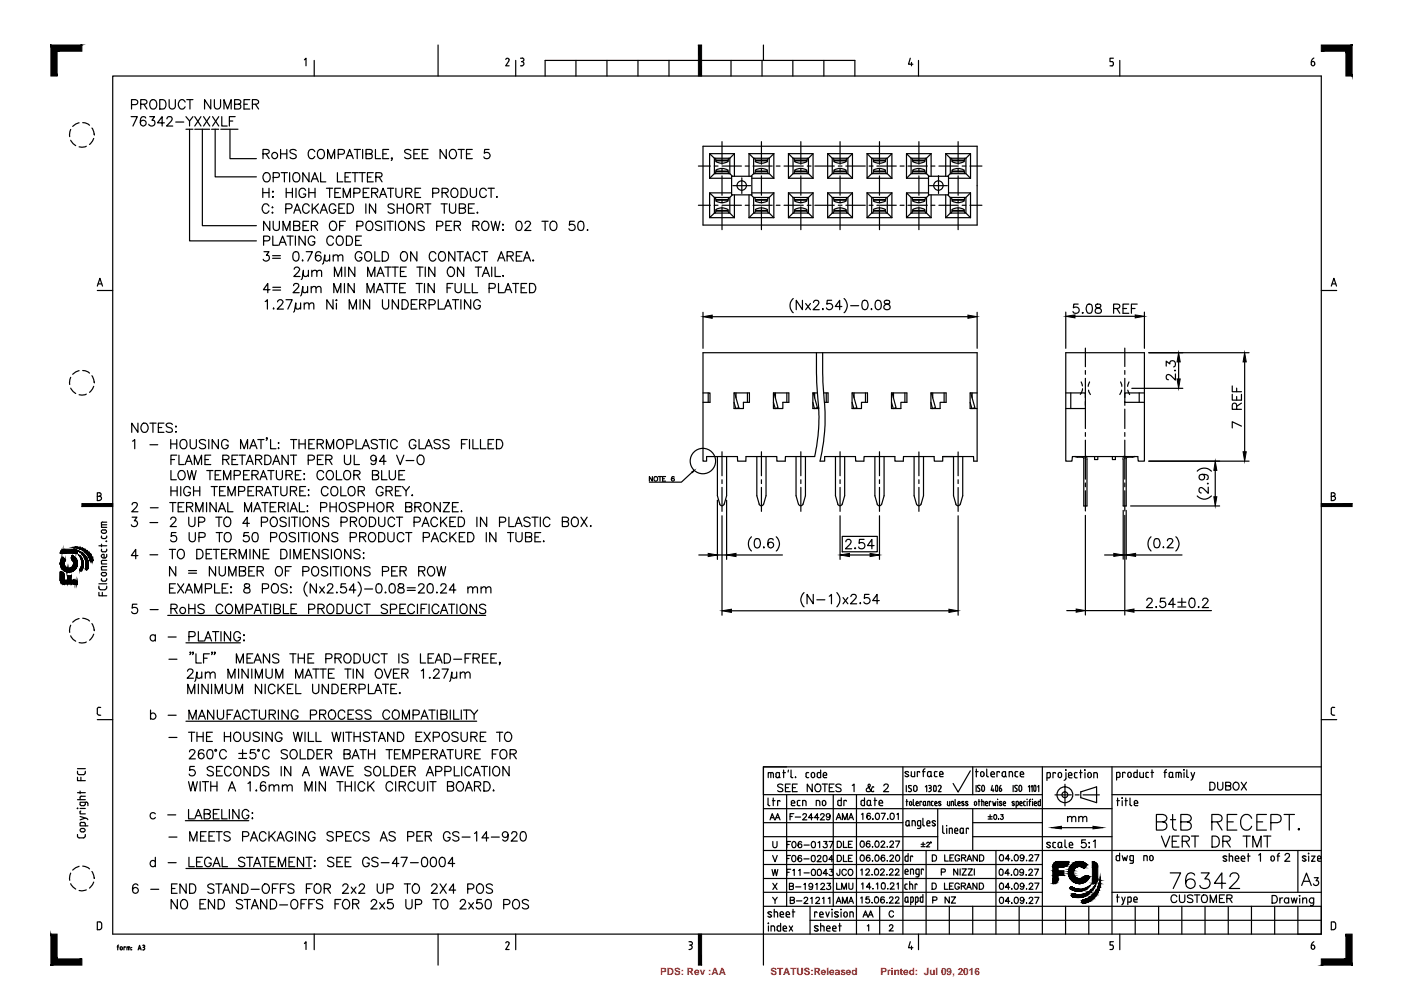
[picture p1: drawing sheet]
<svg xmlns="http://www.w3.org/2000/svg" width="297mm" height="210mm" viewBox="0 0 297 210" stroke-linecap="round" stroke-linejoin="round" font-family="sans-serif">
<defs><g id="words">
<g font-size="2.1" fill="#f00">
<text x="139.7" y="206.4">PDS: Rev :AA</text>
<text x="163" y="206.4">STATUS:Released</text>
<text x="186.3" y="206.4">Printed: Jul 09, 2016</text>
</g>
</g></defs>
<!-- layer: 0 -->
<g fill="none" stroke="#000" stroke-width=".25">
<path d="M148.7 66.1v7.6M150.7 67h54.1M167.8 63.2a1.99 1.99 0 0 0 0 3M169.8 63.5v2l-1.3-2v2M170.4 64.2l1.1 1.3M171.5 64.2l-1.1 1.3M172.1 64l.4-.5 .6 .1 .1 .3-.3 .7-.9 .9h1.3M174.1 65.3v.2zM176 63.5h-1l-.1 .9a.7 .7 0 0 1 1.1 0 .7 .7 0 0 1-.1 1 .7 .7 0 0 1-1-.2M178.1 64.9h-1.4l.9-1.4v2M178.6 63.2a1.99 1.99 0 0 1 0 3M180 64.7h1.7"/>
<path d="M182.6 63.6a.64 .64 0 0 1 .9 .3 1.01 1.01 0 0 1-.6 1.6 1.33 1.33 0 0 1-.3-1.9zM184.3 65.4h.2l-.1 .1zM185.4 63.6a.64 .64 0 0 1 1 .3 1.32 1.32 0 0 1-.5 1.6h-.2a1.28 1.28 0 0 1-.3-1.9zM187.2 63.6l-.1 .4 .3 .3a.7 .7 0 0 1 .8 .3 .7 .7 0 0 1-.1 .8 .68 .68 0 0 1-.7 .1 .68 .68 0 0 1-.4-.6 1.13 1.13 0 0 1 1.1-.7l.1-.4a.73 .73 0 0 0-1-.2zM206.7 66.1v7.6M225.5 66v7.7M227.4 66.9h12.8M228.1 64.3h-.9l-.1 .9a.7 .7 0 0 1 1-.1 .7 .7 0 0 1-.1 1.1 .7 .7 0 0 1-1-.3M229 66.2h.2zM230.1 64.4a.67 .67 0 0 1 .9 .3 1.83 1.83 0 0 1-.1 1.5 .64 .64 0 0 1-1-.3 1.41 1.41 0 0 1 .2-1.5zM231.9 64.4a.39 .39 0 0 0 .1 .7l.4 .1a.6 .6 0 0 1 .6 .7 .6 .6 0 0 1-.8 .4l-.4-.2a.74 .74 0 0 1 .1-.8 .74 .74 0 0 1 .7-.2 .39 .39 0 0 0 .2-.7zM235.6 65.3l1.1-.1 .2-.3-.1-.4-.4-.2h-.8v2"/>
<path d="M236.3 65.3l.6 1M237.6 65.3h.8M238.8 64.3h-1.2v2h1.2M239.4 65.3h.7M240.6 64.3h-1.2v2M242.1 66v7.7M243 74.6h21.3M246.7 77.5v-1.1l.8 .6a.62 .62 0 0 1 .7-.7 .62 .62 0 0 1 .5 .9l-.1 .3-.3 .1M248.6 78.3v.2zM248.7 79.1v1.3l-1-.9a.56 .56 0 0 0-.5-.3 .56 .56 0 0 0-.5 .4l.1 .6 .4 .1M249.4 76.6v3.6M263.3 76.6v19"/>
<path d="M239.5 82.2h10.7M243 97.6h21.3M253.3 99.7a2.08 2.08 0 0 1 3 0M257.1 99.5v5.6M260.7 83.4v1.3h2v-1.3M260.7 81.7v1.2h2M261.6 86.6l-.1-1.1-.2-.2-.4 .1-.2 .4v.8h2M261.6 82.1v.8M261.6 83.9v.8M262.7 90.2l-2-1v1.4M262.7 85.3l-1.1 .7M147.8 117.4h2"/>
<path d="M151.8 117.4h1.9M151.8 105.8v12.6M152.8 109.1v21.1M153.7 105.8v12.6M155.7 117.4h9.8M159 113.6a2.08 2.08 0 0 0 0 3M159.8 114a.64 .64 0 0 1 1 .3 1.01 1.01 0 0 1-.7 1.7 1.33 1.33 0 0 1-.3-2zM161.5 115.8h.2l-.1 .2zM163.6 114.3a.59 .59 0 0 0-.9-.3 1.21 1.21 0 0 0 .3 2 .63 .63 0 0 0 .7-.6 .63 .63 0 0 0-.6-.7 .63 .63 0 0 0-.7 .6M164.2 113.6a1.99 1.99 0 0 1 0 3M177.7 109.1v9.3M178.2 113.5h7.4v3.3h-7.4z"/>
<path d="M179 114.6v-.3l.3-.2h.4l.3 .2a.66 .66 0 0 1-.2 .9l-.9 .9h1.3M179.7 117.4h4.4M180.8 116h.2zM182.8 114.1h-1v.9a.7 .7 0 0 1 1-.1 .7 .7 0 0 1-.1 1.1 .7 .7 0 0 1-1-.3M184.9 115.4h-1.4l1-1.3v2M186.1 109.1v9.3M202.7 109.1v21.1M229.6 109.1v21M233.7 117.4h1.9M237.6 108v10.3M237.6 117.4h.7M238 109.1v21"/>
<path d="M238.3 108v10.3M239.2 107.1h18.8M240.3 117.4h9.8M243.5 113.6a2.08 2.08 0 0 0 0 3M244.4 114a.64 .64 0 0 1 .9 .3 .99 .99 0 0 1-.6 1.6 1.06 1.06 0 0 1-.5-1.6zM246.1 115.8h.1zM247 114.4l.1-.3 .3-.1 .6 .1a.56 .56 0 0 1-.2 .9l-.9 .9h1.3M248.8 113.6a1.99 1.99 0 0 1 0 3M253.3 104.9a1.99 1.99 0 0 0 3 0M254.3 100.4a.6 .6 0 0 1 .5 .8 .6 .6 0 0 1-.9 .2 .6 .6 0 0 1 0-.9 1.98 1.98 0 0 1 1.6 .1 .59 .59 0 0 1-.2 .9M255.5 102.2v.2zM255.6 103.1v1.3l-.9-.9-.7-.3-.2 .1-.1 .6 .4 .4"/>
<path d="M154.7 129.2h46.1M170.1 125.4a1.99 1.99 0 0 0 0 3M172.1 125.8v2l-1.4-2v2M172.8 126.9h1.7M175.4 126.2l.5-.4v2M177.1 125.4a2.08 2.08 0 0 1 0 3M178.4 126.4l1 1.4M179.4 126.4l-1 1.4M180 126.2l.4-.4h.4l.3 .2a.57 .57 0 0 1-.2 .8l-1 1h1.3M181.9 127.6h.2l-.1 .2zM183.9 125.8h-1v.8a.7 .7 0 0 1 1 0 .7 .7 0 0 1-.1 1 .7 .7 0 0 1-1-.2M186 127.1h-1.4l1-1.3v2"/>
<path d="M225.7 129.2h2M229.6 129.2h8.4M239.9 129.2h16.4M242.6 127l.4-.4h.4l.3 .2a.57 .57 0 0 1-.2 .8l-1 1h1.4M244.5 128.4h.2l-.1 .2zM246.5 126.6h-1v.8a.69 .69 0 0 1 1 .1 .69 .69 0 0 1-.2 1 .69 .69 0 0 1-1-.3M248.6 127.9h-1.4l1-1.3v2M249.2 127.4h1.7M249.2 128.4h1.7M250 126.6v1.7M251.8 126.7a.64 .64 0 0 1 .9 .3 1.32 1.32 0 0 1-.4 1.6h-.2a1.25 1.25 0 0 1-.3-1.9zM253.5 128.4h.2l-.1 .2z"/>
<path d="M254.4 127l.2-.3h.8a.42 .42 0 0 1 .1 .6l-1.1 1.3h1.3"/>
</g>
<g fill="#000" stroke="#000" stroke-width=".21">
<path d="M148.7 67l2-.3v.7zM204.8 66.7l1.9 .3-1.9 .4zM225.5 66.9l1.9-.3v.7zM240.2 66.6l1.9 .3-1.9 .4zM249.4 74.6l.3 2h-.7zM263.3 74.6l.4 2h-.7zM249 80.2h.7l-.3 2zM257.1 97.6l.3 1.9h-.6zM263 95.6h.7l-.4 2zM149.8 117.1l2 .3-2 .4zM153.7 117.4l2-.3v.7zM177.7 117.4l2-.3v.7z"/>
<path d="M184.1 117.1l2 .3-2 .4zM235.6 117.1l2 .3-2 .3zM238.3 117.4l2-.3v.6zM256.8 105.1h.6l-.3 2zM152.8 129.2l1.9-.3v.7zM200.8 128.9l1.9 .3-1.9 .4zM227.7 128.9l1.9 .3-1.9 .3zM238 129.2l1.9-.3v.6z"/>
</g>
<!-- layer: CENTER -->
<g fill="none" stroke="#000" stroke-width=".25">
<path d="M147.8 35.1h2.5M151.1 35.1h.8M152.8 30v4.8M152.8 35.6v.8M152.8 37.2v4.1M152.8 35.1h4.1M157.7 35.1h.8M159.3 35.1h4.1M161.1 30v4.8M161.1 35.6v.8M161.1 37.2v4.1M164.2 35.1h.8"/>
<path d="M165.9 35.1h4M169.4 30v4.8M169.4 35.6v.8M169.4 37.2v4.1M170.8 35.1h.8M172.4 35.1h4.1M177.3 35.1h.9M177.7 30v4.8M177.7 35.6v.8M177.7 37.2v4.1M179 35.1h4.1M183.9 35.1h.8"/>
<path d="M185.5 35.1h4.1M186.1 30v4.8M186.1 35.6v.8M186.1 37.2v4.1M190.4 35.1h.9M192.1 35.1h4.1M194.4 30v4.8M194.4 35.6v.8M194.4 37.2v4.1M197 35.1h.8M198.6 35.1h4.1M202.7 30v4.8"/>
<path d="M202.7 35.6v.8M202.7 37.2v4.1M203.6 35.1h.8M205.2 35.1h2.5M147.8 43.4h2.5M151.1 43.4h.8M152.8 42.2v.8M152.8 43.8v4.8M152.8 43.4h4.1M157.7 43.4h.8M159.3 43.4h4.1M161.1 42.2v.8"/>
<path d="M161.1 43.8v4.8M164.2 43.4h.8M165.9 43.4h4M169.4 42.2v.8M169.4 43.8v4.8M170.8 43.4h.8M172.4 43.4h4.1M177.3 43.4h.9M177.7 42.2v.8M177.7 43.8v4.8M179 43.4h4.1M183.9 43.4h.8"/>
<path d="M185.5 43.4h4.1M186.1 42.2v.8M186.1 43.8v4.8M190.4 43.4h.9M192.1 43.4h4.1M194.4 42.2v.8M194.4 43.8v4.8M197 43.4h.8M198.6 43.4h4.1M202.7 42.2v.8M202.7 43.8v4.8M203.6 43.4h.8"/>
<path d="M205.2 43.4h2.5M229.6 73.7v3.9M229.6 78.4v.8M238 73.7v3.9M238 78.4v.8M152.8 95.6v5.1M161.1 95.6v5.1M169.4 95.6v5.1M177.7 95.6v5.1M186.1 95.6v5.1M194.4 95.6v5.1M202.7 95.6v5.1"/>
<path d="M229.4 96.6l.2 .5v4.3M229.6 80.1v4.1M229.6 85v.8M229.6 86.6v4.1M229.6 91.5v.8M229.6 93.1v4M238 80.1v4M238 85v.8M238 86.6v4.1M238 91.5v.8M238 93.1v4M238.2 96.6l-.2 .5v4.3"/>
<path d="M152.8 101.5v.8M152.8 103.1v5.1M161.1 101.5v.8M161.1 103.1v5.1M169.4 101.5v.8M169.4 103.1v5.1M177.7 101.5v.8M177.7 103.1v5.1M186.1 101.5v.8M186.1 103.1v5.1M194.4 101.5v.8M194.4 103.1v5.1"/>
<path d="M202.7 101.5v.8M202.7 103.2v5M229.6 102.2v.8M229.6 103.8v4.3M238 102.2v.8M238 103.8v4.3"/>
</g>
<!-- layer: A0_B -->
<path d="M166.4 162.3h-4.9v5.8M279.5 191.8v5.9h-4.9" fill="none" stroke="#000" stroke-width=".25"/>
<!-- layer: A0_T -->
<g fill="none" stroke="#000" stroke-width=".25">
<path d="M162.9 173.5l.5-1.3 .5 1.3M163.1 173h.6M163.5 178.1v.9l.4 .4 .3-.1 .2-.3v-.9M164 173.5l.5-1.3 .5 1.3M164.2 173h.6M165.6 166.1a.63 .63 0 0 0-1.1 .2l1.1 .7-.1 .5h-.6l-.4-.2M166.2 166.7h.6M166.5 178.7h.5M167.1 172.8h.5M167.2 165.9h-1v1.6h1M167.3 178.1h-.8v1.3M167.7 166.7h.6"/>
<path d="M167.7 178.1a.37 .37 0 0 1 .6 .2l.1 .5-.2 .5a.65 .65 0 0 1-.7-.4 .65 .65 0 0 1 .2-.8zM168 172.2h-.9v1.3M168.2 172.9h1.2M168.7 165.9h-1v1.6h1M169.6 178.2l-.1-.1a.37 .37 0 0 0-.6 .2 .72 .72 0 0 0 .3 1.1 .41 .41 0 0 0 .5-.4 .41 .41 0 0 0-.4-.5 .41 .41 0 0 0-.5 .4M169.9 172.5l.1-.3h.4l.2 .4-.8 .9h.9M170.1 178.8h1.1M171.8 165.9v1.6l-1-1.6v1.6M171.8 178.1a.41 .41 0 0 1 .7 .2v.3a.55 .55 0 0 1-.5 .8l-.2-.1-.2-.5zM172 173h-1l.7-.8v1.3M172.6 166.1a.62 .62 0 0 1 .6-.2 .62 .62 0 0 1 .5 .6v.4a.64 .64 0 0 1-.7 .6 .64 .64 0 0 1-.6-.6zM173.1 178.3l.3-.2v1.3"/>
<path d="M173.2 173h-.9l.6-.8v1.3M173.6 172.5l.2-.3h.3l.3 .4-.9 .9h.9M174 165.9h1.1M174.3 178.1h.7l-.4 .5a.45 .45 0 0 1 .4 .4 .45 .45 0 0 1-.4 .5 .45 .45 0 0 1-.5-.4M174.5 165.9v1.6M175.4 178.1h.9l-.6 1.3M175.4 166.7h.7M175.6 172.6a.41 .41 0 0 1-.6 .3 .41 .41 0 0 1-.1-.7 .41 .41 0 0 1 .7 .1v.3a.61 .61 0 0 1-.5 .9l-.2-.2M176.5 165.9h-1.1v1.6h1.1M176.9 173.4l.5-1.3 .5 1.3M177.1 178h.5a.71 .71 0 0 1 .4 .7 .71 .71 0 0 1-.4 .6h-.5zM177.1 173h.6"/>
<path d="M177.9 166.1a.65 .65 0 0 0-1.1 .2l1.1 .7-.1 .5h-.8l-.2-.2M178.2 173.4v-1.3l.5 1.3 .6-1.3v1.3M178.4 178v1.3h.8M179.5 178.6h.5M179.5 173.4l.6-1.3 .5 1.3M179.7 173h.7M180.3 166.2l.4-.3v1.6M180.3 178h-.8v1.3h.8M182.2 178h.3a.7 .7 0 0 1 .4 .7 .7 .7 0 0 1-.6 .6l-.3-.6zM182.3 172.3l.3-.2v1.3M184 178.1v-.1a.66 .66 0 0 0-.8 .5 .66 .66 0 0 0 .5 .8 .41 .41 0 0 0 .4-.4 .41 .41 0 0 0-.4-.4 .41 .41 0 0 0-.4 .4M184.1 172.3l-.4-.2a.73 .73 0 0 0-.3 .7 .73 .73 0 0 0 .4 .6 .4 .4 0 0 0 .4-.4 .4 .4 0 0 0-.4-.4 .4 .4 0 0 0-.4 .3"/>
<path d="M184.5 179.2h.2zM184.6 173.3h.2zM184.8 166.6l-.2-.1-.3 .5a.53 .53 0 0 1-.5 .6 .53 .53 0 0 1-.5-.6l.7-.5 .1-.4-.2-.2-.2 .2 .2 .7 .5 .7h.4v-.1M185.3 178a.66 .66 0 0 1 .7 .5 .66 .66 0 0 1-.4 .8l-.3-.1-.2-.5zM185.4 172.1h.3a.71 .71 0 0 1 .4 .7 .71 .71 0 0 1-.5 .6l-.3-.3-.1-.3zM186.4 178.3l.1-.3h.4l.3 .4-.8 .9h.8M186.5 172.1h.8l-.6 1.3M187 166.3l.3-.4h.3l.3 .3-.2 .6-.8 .7h1.1M187.7 179.2h.1M187.8 173.3h.1zM188.3 178.3l.2-.3 .5 .1v.4l-.8 .8h.9M188.5 172.1h.2a.68 .68 0 0 1 .5 .6 .68 .68 0 0 1-.5 .7l-.3-.3z"/>
<path d="M189.5 178h.8l-.6 1.3M189.8 172.3l.2-.2v1.3M194.9 178.6h.8M194.9 179.2h.8M195.3 178.2v.9M196.1 178.5a.3 .3 0 0 1 .3-.3 .3 .3 0 0 1 .3 .3l-.7 .7h.7M209.1 172.8h.8M209.1 173.3h.8M209.5 172.4v.8M210.4 172.4a.51 .51 0 0 1 .5 .4 .51 .51 0 0 1-.3 .6l-.3-.2zM211.3 173.3h.1M211.7 172.4h.5l-.2 .4a.32 .32 0 0 1 .2 .5 .32 .32 0 0 1-.6-.1"/>
<path d="M225.9 173.1l.2-.3a.38 .38 0 0 1 .7 .3v.8M225.9 172.8v1.1M226.8 173.1l.2-.3a.38 .38 0 0 1 .6 .3v.8M228.2 173.1l.2-.3a.38 .38 0 0 1 .7 .3v.8M228.2 172.8v1.1M229.1 173.1l.4-.3h.3l.1 1.1M229.7 177.7h-.8l-.1 .7a.58 .58 0 0 1 .9 0 .58 .58 0 0 1-.1 .9 .58 .58 0 0 1-.9-.2M230.3 178.4h.2zM230.3 179.3h.2zM231.3 178.1l.4-.4v1.7M244.7 173.9h1.4l.4-.2a.71 .71 0 0 0 0-1.2l-.4-.2h-1.4v3.3h1.4a.87 .87 0 0 0 .8-.8 .87 .87 0 0 0-.8-.9M245.7 176.9l.9 2.3 .9-2.3"/>
<path d="M247.6 173.4h1.1M248 178h.9M248.1 172.3v2.7l.2 .5 .6 .1M249.4 176.9h-1.4v2.3h1.4M249.8 173.9h1.4l.5-.2a.71 .71 0 0 0 0-1.2l-.5-.2h-1.4v3.3h1.4a.87 .87 0 0 0 .9-.8 .87 .87 0 0 0-.9-.9M250.1 178h1a.53 .53 0 0 0 .5-.3 .53 .53 0 0 0-.1-.5l-.4-.3h-1v2.3M250.9 178l.7 1.2M252.1 176.9h1.5M252.8 176.9v2.3M256 165.5h.5a.88 .88 0 0 1 .6 .8 .88 .88 0 0 1-.6 .9h-.5zM256.4 173.9h1.4l.4-.2a.76 .76 0 0 0 0-1.2l-.4-.2h-1.4v3.3M256.4 176.9h.8a1.25 1.25 0 0 1 .8 1.2 1.25 1.25 0 0 1-.8 1.1h-.8z"/>
<path d="M257.5 173.9l1 1.7M257.6 165.5v1.2a.56 .56 0 0 0 .6 .5 .56 .56 0 0 0 .5-.5v-1.2M258.7 178h1a.53 .53 0 0 0 .5-.3 .53 .53 0 0 0 0-.5l-.5-.3h-1v2.3M259.3 166.3l1-.1 .1-.4-.4-.3h-.7v1.7l1-.1 .1-.5-.4-.3M259.5 178l.8 1.2M259.6 173.9h1.3M261 165.7a.75 .75 0 0 1 1.1 .2 .75 .75 0 0 1-.1 1 .68 .68 0 0 1-.9 .1 .68 .68 0 0 1-.2-.8zM261.7 172.3h-2.1v3.3h2.1M262.6 165.5l1.1 1.7M263 176.9h1.5M263.7 165.5l-1.1 1.7M263.8 176.9v2.3"/>
<path d="M264.8 173.1a1.19 1.19 0 0 0-1.4-.8 1.19 1.19 0 0 0-.9 1.3 1.41 1.41 0 0 0 .3 1.6 1.41 1.41 0 0 0 1.5 .3l.5-.7M265.1 179.2v-2.3l.9 2.3 .8-2.3v2.3M265.9 173.9h1.2M267.3 176.9h1.6M267.9 172.3h-2v3.3h2M268.1 176.9v2.3M268.9 174.1h1.4a.87 .87 0 0 0 .8-.9 .87 .87 0 0 0-.8-.9h-1.4v3.3M271.7 172.3h2.2M272.8 172.3v3.3M274.6 175.5l.2-.2 .1 .2-.1 .1zM163.3 184l.3 1.3 .4-1.3 .3 1.3 .3-1.3M163.5 181l.5 1.3 .4-1.3"/>
<path d="M163.5 189.9l.5 .6v.7M163.5 186.9l.9 1.3M164.4 186.9l-.9 1.3M164.4 189.9l-.4 .6M166.4 181.7h.5M166.5 184.6h.5M167 187.5l.8-.1v-.4l-.8-.1v1.3l.8-.1v-.4l-.2-.2M167.2 190.5l.8-.1 .1-.3-.1-.2h-.8v1.3l.8-.1 .1-.4-.4-.2M167.2 181h-.8v1.3M167.3 183.9h-.8v1.4M167.7 181.1l.3-.1a.71 .71 0 0 1 .4 .7 .71 .71 0 0 1-.5 .6l-.3-.2-.1-.4zM167.7 184.2l.3-.3v1.4"/>
<path d="M168.3 187.7h1.1M168.5 190.6h1.1M169 184.2l.3-.3v1.4M169.6 181.2l-.1-.1a.66 .66 0 0 0-.8 .4 .66 .66 0 0 0 .5 .8 .41 .41 0 0 0 .4-.3 .41 .41 0 0 0-.3-.5 .41 .41 0 0 0-.5 .4M170.1 187.2l.3-.3v1.3M170.1 181.7h1.1M170.1 190.2l.3-.3 .4 .1v.4l-.7 .8h.8M170.1 184.7h1.1M171.5 190.1l.3-.2v1.3M171.8 181.1l.3-.1a.74 .74 0 0 1 .4 .7 .74 .74 0 0 1-.5 .6l-.3-.2zM171.8 184a.41 .41 0 0 1 .7 .2v.8l-.1 .2h-.6l-.2-.5zM171.9 187.3a.4 .4 0 0 1-.5 .4 .4 .4 0 0 1-.2-.7 .4 .4 0 0 1 .7 .1v.2a.61 .61 0 0 1-.5 .9l-.2-.2"/>
<path d="M172.6 187.2l.3-.3v1.3M172.6 190.2l.3-.3 .4 .1v.4l-.7 .8h.8M172.9 181.3a.37 .37 0 0 1 .6-.2 .37 .37 0 0 1 0 .6l-.6 .6h.9M173.1 184a.4 .4 0 0 1 .6 .2v.8l-.1 .2h-.5l-.2-.5zM173.7 187.2l.2-.3h.3l.2 .4-.8 .9h.9M174 190.1l.3-.2v1.3M174.3 181.1l.3-.1a.72 .72 0 0 1 .4 .7 .72 .72 0 0 1-.5 .6l-.3-.2zM175 186.9h.7l-.4 .5a.45 .45 0 0 1 .4 .4 .45 .45 0 0 1-.4 .5 .45 .45 0 0 1-.4-.3M175.1 184.8h-1l.7-.9v1.4M175.2 190.1l.4-.2v1.3M175.5 183.9h.7l-.4 .5a.44 .44 0 0 1 .4 .7 .44 .44 0 0 1-.8-.1M176.3 181.9h-.9l.6-.9v1.3"/>
<path d="M176.9 191.1l.5-1.3 .5 1.3M177 186.9v1.3h.8M177.1 181h.5a.71 .71 0 0 1 .4 .6 .71 .71 0 0 1-.4 .7h-.5zM177.1 190.7h.6M177.7 183.9l-.1 1.2-.3 .2-.2-.5M178.1 188.2v-1.3l.5 1.3 .5-1.3v1.3M178.2 191.1v-1.3l.5 1.3 .6-1.3v1.3M178.4 181v1.3h.8M179 184.2a.48 .48 0 0 0-.5-.3 .48 .48 0 0 0-.4 .5v.3a.48 .48 0 0 0 .4 .6 .48 .48 0 0 0 .5-.4M179.5 181.6h.5M179.5 184.1l.3-.2a.63 .63 0 0 1 .7 .7 .63 .63 0 0 1-.8 .6l-.3-.5zM179.5 191.1l.6-1.3 .5 1.3"/>
<path d="M179.6 186.9v.9a.43 .43 0 0 0 .4 .4 .43 .43 0 0 0 .4-.4v-.9M179.7 190.7h.7M180.3 181h-.8v1.3h.8M182.1 184.1l.3-.2v1.3M182.1 190l.3-.2v1.3M182.2 181l.3-.1a.71 .71 0 0 1 .4 .7 .71 .71 0 0 1-.6 .6l-.3-.2v-.3zM182.3 187.1l.3-.3v1.3M182.6 194.1l.5-1.4 .5 1.4M182.8 193.6h.6M183.2 184.2l.2-.3 .5 .1 .1 .2-.9 1h.9M183.5 195.9l.3-.2v1.3M183.7 194.1l.5-1.4 .5 1.4"/>
<path d="M183.9 189.8h-.6l-.1 .5a.46 .46 0 0 1 .7 0 .46 .46 0 0 1-.1 .7 .46 .46 0 0 1-.7-.2M183.9 193.6h.6M184 181.1v-.1a.66 .66 0 0 0-.8 .4 .66 .66 0 0 0 .5 .8 .41 .41 0 0 0 .4-.3 .41 .41 0 0 0-.4-.5 .41 .41 0 0 0-.4 .4M184.2 187.7h-.9l.7-.9v1.3M184.5 185v.2zM184.5 191v.1zM184.5 182.2h.2zM184.7 188v.1zM185.2 183.9a.4 .4 0 0 1 .6 .2v.8l-.1 .2-.3 .1a.83 .83 0 0 1-.2-1.3zM185.2 189.8a.66 .66 0 0 1 .8 .5 .66 .66 0 0 1-.5 .8l-.4-.3zM185.3 181a.66 .66 0 0 1 .7 .4 .66 .66 0 0 1-.4 .8l-.4-.2-.1-.5zM185.4 187.1l.3-.3v1.3"/>
<path d="M186.3 184.2l.3-.3h.2l.3 .2-.2 .5-.7 .6h.9M186.6 186.9l.4-.1a.8 .8 0 0 1 0 1.3h-.2a.87 .87 0 0 1-.2-1.2zM187.1 189.9l-.1-.1a.65 .65 0 0 0-.8 .5 .65 .65 0 0 0 .5 .8 .41 .41 0 0 0 .4-.4 .41 .41 0 0 0-.3-.4 .41 .41 0 0 0-.5 .3M187.2 181.1l-.4-.2a.72 .72 0 0 0-.4 .7 .72 .72 0 0 0 .4 .6 .41 .41 0 0 0 .4-.4 .41 .41 0 0 0-.4-.4 .41 .41 0 0 0-.4 .4M187.6 191h.1zM187.6 185v.2zM187.7 182.1h.1M187.8 188v.1zM188.2 184.2l.2-.3 .5 .1v.2l-.8 1h.9M188.2 190.1l.1-.3h.4l.2 .4-.8 .9h.9M188.2 196l.2-.3h.3l.2 .2-.2 .5-.6 .6h.9M188.3 181.2l.2-.3 .5 .2-.1 .5-.7 .6h.9"/>
<path d="M188.4 187.1l.1-.2 .4-.1 .2 .4-.8 .9h.9M189 193a.48 .48 0 0 0-.5-.3 .48 .48 0 0 0-.4 .5v.3a.48 .48 0 0 0 .4 .6 .48 .48 0 0 0 .5-.4M189.5 184.2l.2-.3h.2l.3 .2-.2 .5-.6 .6h.9M189.5 190.1l.1-.3h.3l.3 .4-.8 .9h.9M189.7 181l.3-.1a.71 .71 0 0 1 .3 .7 .71 .71 0 0 1-.5 .6l-.3-.2v-.3zM189.8 187.1l.2-.3v1.3M197.2 186.9a.72 .72 0 0 1 .8 .3 .72 .72 0 0 1 0 .8l-.8 .2zM197.2 180.9h.5a.71 .71 0 0 1 .4 .6 .71 .71 0 0 1-.4 .7h-.5zM197.3 190.5l.9-.1v-.5l-.9-.1v1.3M199.2 184.5h.7l.1-.5-.8-.1v1.3M199.8 186.9v1.3h.8M199.9 180.9v1.3h.7"/>
<path d="M200.8 189.8v1.3l-.8-1.3v1.3M200.9 187.5h.5M201 181.5h.4M201.3 189.8h.9l-.9 1.3h.9M201.7 186.9h-.8v1.3h.8M201.8 180.9h-.8v1.3h.8M202.6 183.9v1.3l-.8-1.3v1.3M203 187.2a.53 .53 0 0 0-.8-.3 .53 .53 0 0 0-.2 .8 .47 .47 0 0 0 .5 .5 .47 .47 0 0 0 .5-.5h-.4M203 181.2a.53 .53 0 0 0-.7-.2 .53 .53 0 0 0-.2 .7 .47 .47 0 0 0 .4 .5 .47 .47 0 0 0 .5-.5h-.3M203.1 183.9v1.3M203.4 187.5l.7-.1 .2-.3-.2-.2h-.7v1.3M203.4 181.5l.9-.1v-.4l-.9-.1v1.3"/>
<path d="M203.6 183.9h.8l-.8 1.3h.8M203.8 187.5l.5 .7M203.9 181.5l.4 .7M204.5 188.2l.5-1.3 .5 1.3M204.6 182.2l.5-1.3 .5 1.3M204.7 187.7h.6M204.7 181.8h.7M204.8 183.9h.9l-.9 1.3h.9M206.1 183.9v1.3M206.7 186.9v1.3l-.9-1.3v1.3M206.8 180.9v1.3l-.9-1.3v1.3M207.2 186.9a.72 .72 0 0 1 .8 .3 .72 .72 0 0 1 0 .8l-.8 .2z"/>
<path d="M207.2 180.9h.5a.71 .71 0 0 1 .4 .6 .71 .71 0 0 1-.4 .7h-.5zM211.6 184a.41 .41 0 0 1 .6 .2v.3a.53 .53 0 0 1-.5 .7 .87 .87 0 0 1-.1-1.2zM211.6 180.9a.41 .41 0 0 1 .7 .2v.3a.55 .55 0 0 1-.5 .8l-.2-.1-.2-.5zM211.6 186.9a.41 .41 0 0 1 .7 .2v.4a.53 .53 0 0 1-.5 .7l-.2-.1-.2-.5zM211.6 189.9h.3a.71 .71 0 0 1 .4 .7 .71 .71 0 0 1-.5 .6l-.3-.3-.1-.3zM213.5 184.8h-.9l.6-.9v1.3M213.6 181.7h-.9l.6-.9v1.4M213.6 187.7h-.9l.6-.8v1.3M213.6 190.7h-.9l.6-.8v1.3M213.9 185.2h.2zM214 191.1h.1zM214.1 182v.2z"/>
<path d="M214.1 188v.2zM214.7 184a.41 .41 0 0 1 .6 .2l.1 .3a.53 .53 0 0 1-.5 .7h-.2l-.2-.5zM214.8 180.9a.37 .37 0 0 1 .6 .2v.5l-.2 .5a.65 .65 0 0 1-.7-.4 .65 .65 0 0 1 .3-.8zM214.8 186.9a.37 .37 0 0 1 .6 .2v.5l-.2 .5a.65 .65 0 0 1-.7-.4 .65 .65 0 0 1 .3-.8zM214.8 189.9h.1a.68 .68 0 0 1 .6 .6 .68 .68 0 0 1-.6 .7l-.3-.3v-.3zM216.5 184.4a.41 .41 0 0 1-.5 .3 .41 .41 0 0 1-.1-.7 .41 .41 0 0 1 .6 .1v.3a.59 .59 0 0 1-.5 .8l-.2-.2M216.6 181.3a.4 .4 0 0 1-.5 .3 .4 .4 0 0 1-.2-.6 .4 .4 0 0 1 .6 0l.1 .3a.65 .65 0 0 1-.5 .9l-.2-.2M216.6 187.3a.4 .4 0 0 1-.5 .4 .4 .4 0 0 1-.2-.6 .4 .4 0 0 1 .6 0l.1 .2a.64 .64 0 0 1-.5 .9l-.2-.2M216.6 190.3a.4 .4 0 0 1-.5 .4 .4 .4 0 0 1-.2-.6 .4 .4 0 0 1 .6-.1l.1 .3a.65 .65 0 0 1-.5 .9l-.2-.2M217.1 185.1v.1zM217.2 191.1h.1M217.2 182v.2z"/>
<path d="M217.2 188v.2zM217.7 184.2l.2-.3h.3l.2 .3-.2 .4-.6 .6h.9M217.7 181.1l.3-.3 .5 .2v.4l-.8 .8h.8M217.7 187.2l.3-.3 .5 .1v.4l-.8 .8h.8M217.7 190.2l.3-.3 .5 .1-.2 .5-.6 .7h.8M218.9 183.9h.8l-.6 1.3M218.9 180.8h.9l-.6 1.4M218.9 186.9h.9l-.6 1.3M218.9 189.9h.9l-.6 1.3M247.6 184.7h2.2l-1.6 3.3M249 189.7a.64 .64 0 0 0-.7-.4 .64 .64 0 0 0-.6 .6v.5a.64 .64 0 0 0 .6 .6 .64 .64 0 0 0 .7-.4M249.5 189.4v1.1a.58 .58 0 0 0 .6 .5 .58 .58 0 0 0 .6-.5v-1.1"/>
<path d="M252.4 189.6a.68 .68 0 0 0-1.2 .1l1.2 .8-.2 .4h-.8l-.2-.1M252.7 189.4h1.1M252.7 185.2a.95 .95 0 0 0-1.4-.3 2.76 2.76 0 0 0-.3 2.6 1.02 1.02 0 0 0 1.6 .1 1.02 1.02 0 0 0-.4-1.6 1.02 1.02 0 0 0-1.4 .9M253.3 189.4v1.6M254.1 184.7h1.7l-.9 1.3a1.02 1.02 0 0 1 1.1 .9 1.02 1.02 0 0 1-.9 1.1 .94 .94 0 0 1-1.3-.6M254.3 189.6a.64 .64 0 0 1 .7-.2 .64 .64 0 0 1 .5 .5v.5a.64 .64 0 0 1-.7 .6 .64 .64 0 0 1-.6-.6zM256 191v-1.6l.7 1.6 .7-1.6v1.6M258 190.1h.6M259.1 189.4h-1.1v1.6h1.1M259.3 186.9h-2.4l1.6-2.2v3.3M259.6 190.1l.9-.1 .1-.5-1-.1v1.6M260.1 190.1l.6 .9"/>
<path d="M260.2 185.5a.8 .8 0 0 1 .6-.8h.7a.84 .84 0 0 1 .4 1.3l-1.8 2h2.2M266.3 180.9l.4-.3v1.6M271.9 181l.3-.4h.3l.3 .3v.3l-1 1h1.1"/>
<circle cx="196.9" cy="178.3" r=".11"/>
</g>
<!-- layer: DIM -->
<g fill="none" stroke="#000" stroke-width=".25">
<path d="M39.3 27.3h1.5M40.1 27.3v23.7h14.1M41.2 27.3h3.2M42.8 27.3v20.5h11.4M44.8 27.3h1.5M45.5 27.3v10.1h8.7M46.7 27.3h3.6M48.7 27.3v6.3h5.5M55.6 39.8v2M55.6 32.6h.9a.5 .5 0 0 0 .5-.6l-.5-.4h-.9v2M55.9 36.8a.74 .74 0 0 1 .8-.2 .74 .74 0 0 1 .5 .7 .83 .83 0 0 1-.3 1 .83 .83 0 0 1-1-.1 1.24 1.24 0 0 1 0-1.4zM56.3 32.6l.7 1"/>
<path d="M56.9 39.8v2M57.8 37.5h1.1l.2-.3-.1-.5-.4-.2h-.8v2M59.4 31.6v2M59.4 32.6h1.3M59.5 36.5h1.3M60.2 36.5v2M60.6 39.8v2M60.7 31.6v2M61.3 36.5v2M61.9 39.8v2M62.1 36.8a.74 .74 0 0 1 .8-.2 .74 .74 0 0 1 .5 .7 .83 .83 0 0 1-.2 1 .83 .83 0 0 1-1.1-.1l-.2-.5zM62.6 39.8v2"/>
<path d="M62.7 31.9a.75 .75 0 0 0-1.3 .2l.3 .3a1.04 1.04 0 0 1 1 .6v.3a.84 .84 0 0 1-1.3 0M65.3 39.8v2M65.4 36.5v2l-1.3-2v2M65.8 38.5l.8-2 .8 2M66.1 37.8h1M66.6 32.1a.72 .72 0 0 0-.8-.5 .72 .72 0 0 0-.6 .7v.5a.72 .72 0 0 0 .6 .8 .72 .72 0 0 0 .8-.5M66.6 39.8v2M67.3 31.9a.74 .74 0 0 1 .8-.3 .74 .74 0 0 1 .5 .7v.5a.74 .74 0 0 1-.7 .8 .74 .74 0 0 1-.7-.8zM67.8 36.5v2h1.1M69.1 39.8h1.3M69.3 33.6v-2l.8 2 .7-2v2M69.7 39.8v2"/>
<path d="M71.4 36.5v2h1.1M71.6 32.6h.8a.51 .51 0 0 0 .5-.5 .51 .51 0 0 0-.5-.5h-.8v2M72.1 39.8h-1.3v2h1.3M73 37.5h.7M73.3 33.6l.7-2 .7 2M73.5 32.9h1M74.2 36.5h-1.2v2h1.2M74.5 36.5h1.3M74.9 31.6h1.4M75.1 36.5v2M75.6 31.6v2M76 36.5h1.3"/>
<path d="M76.6 36.5v2M76.7 31.6v2M77.4 32.6l1.2-.2 .2-.2-.1-.4-.4-.2h-.9v2h.9l.4-.2v-.7l-.4-.1M77.7 37.5h.8M78.1 39.8h-1.3v2h1.3M79 36.5h-1.3v2h1.3M79.4 31.6v2h1.1M79.5 37.5l1.2-.1 .1-.3-.1-.4-.3-.2h-.9v2M80.2 37.5l.6 1M81 32.6h.8M82 39.8h1.3M82.2 31.6h-1.2v2h1.2"/>
<path d="M82.6 39.8v2M83 33.5h-.2h.2l-.2 .5M83.7 39.8v1.4a.67 .67 0 0 0 .7 .6 .67 .67 0 0 0 .7-.6v-1.4M86.9 31.9a.75 .75 0 0 0-1.3 .2l.4 .3a1.04 1.04 0 0 1 .9 .6v.3a.84 .84 0 0 1-1.3 0M87.6 32.6h.7M88.8 31.6h-1.2v2h1.2M89 39.8h-1.2v2h1.2M89.3 32.6h.8M90.6 31.6h-1.3v2h1.3M94.4 31.6v2l-1.3-2v2M95.3 31.9a.74 .74 0 0 1 .8-.2 .74 .74 0 0 1 .5 .6v.5a.76 .76 0 0 1-.8 .8 .76 .76 0 0 1-.7-.8zM96.9 31.6h1.3"/>
<path d="M97.6 39.8h.6a1.03 1.03 0 0 1 .7 1 1.03 1.03 0 0 1-.7 1h-.6zM97.6 31.6v2M98.7 32.6h.8M99.5 39.8v1.4a.66 .66 0 0 0 .7 .6 .66 .66 0 0 0 .6-.6v-1.4M99.9 31.6h-1.2v2h1.2M103.3 39.8h1.3M103.5 31.6h-1v.8a.7 .7 0 0 1 1 0 .7 .7 0 0 1-.1 1.1 .7 .7 0 0 1-1-.3M103.9 39.8v2M55.6 40.8h1.3M55.8 51h.8a.51 .51 0 0 0 .5-.5 .51 .51 0 0 0-.5-.5h-.8v1.9M55.9 53.3h1l-.5 .7a.66 .66 0 0 1 .5 1 .66 .66 0 0 1-1.1 0l-.1-.1M56.9 43.6a.74 .74 0 0 0-.8-.5 .74 .74 0 0 0-.6 .8v.5a.74 .74 0 0 0 .6 .7 .74 .74 0 0 0 .8-.5"/>
<path d="M57.1 46.8v2l-1.3-2v2M57.5 43.9h.3zM57.5 45h.3l-.2 .1zM57.6 40.6l.2-.1v.1zM57.6 41.7h.2zM57.7 54.1h1.6M57.7 54.7h1.6M57.7 50v1.9h1.2M57.8 46.8v1.4a.67 .67 0 0 0 .7 .6 .67 .67 0 0 0 .6-.6v-1.4M59 51.9l.8-1.9 .8 1.9M59.3 51.3h1M59.9 48.8v-2l.7 2 .8-2v2"/>
<path d="M60.5 44.2h.8a.51 .51 0 0 0 .4-.4 .51 .51 0 0 0 0-.5l-.4-.2h-.8v2M60.6 40.8h1.3M60.7 50h1.3M61.4 50v1.9M62.1 47.8l1.2-.1 .1-.3-.1-.4-.3-.2h-.9v2h.9l.3-.2v-.7l-.3-.1M62.2 45.1l.7-2 .7 2M62.2 53.3a.64 .64 0 0 1 1 .3 1.32 1.32 0 0 1-.5 1.6h-.2a1.25 1.25 0 0 1-.3-1.9zM62.2 57l.4-.5 .6 .1a.38 .38 0 0 1 .1 .7l-1.1 1.2h1.3M62.4 44.5h.9M62.5 50v1.9M64 55v.2zM64.1 47.8h.7"/>
<path d="M64.6 50v1.9l-1.3-1.9v1.9M64.7 40.3a.72 .72 0 0 0-.9-.5 .72 .72 0 0 0-.5 .8 .85 .85 0 0 0 .1 .9 .85 .85 0 0 0 1 .2l.3-.6h-.5M64.8 53.3h1.3l-1 1.9M65.2 58.1l-.4 .4-.5-.1-.1-1.2-.3 1.8-.2 .1M65.2 57.2v1.3M65.3 46.8h-1.2v2h1.2M65.3 40.8h1.3M65.4 43.6a.72 .72 0 0 0-.8-.5 .72 .72 0 0 0-.6 .8 .83 .83 0 0 0 .2 .9 .83 .83 0 0 0 .9 .2l.3-.4M65.9 47.8l1.1-.1a.44 .44 0 0 0 0-.8l-1.1-.1v2M66 57.6l.5-.4 .4 .1 .1 1.2M66 57.2v1.3M66.1 43.1v2"/>
<path d="M66.5 47.8l.7 1M66.6 44l.8 1.1M66.6 50.4a.72 .72 0 0 0-.8-.4 .72 .72 0 0 0-.6 .7 .9 .9 0 0 0 .2 .9 .9 .9 0 0 0 1 .2l.2-.7h-.5M67 57.6l.5-.4 .5 .1v1.2M67.4 43.1l-1.3 1.4M67.7 45.1l.8-2 .8 2M67.9 53.6a.59 .59 0 0 0-.9-.3 1.21 1.21 0 0 0 .3 1.9 .63 .63 0 0 0 .7-.5 .63 .63 0 0 0-.6-.7 .63 .63 0 0 0-.7 .6M68 44.5h1M69.7 54.9l-.4 .3-.5-.1-.1-1.2-.3 1.8-.2 .2M69.7 53.9v1.3M69.9 47.1a.74 .74 0 0 1 .8-.3 .74 .74 0 0 1 .5 .7v.5a.76 .76 0 0 1-.7 .8 .76 .76 0 0 1-.8-.8zM70.5 54.3a.67 .67 0 0 1 .9-.3l.1 1.2"/>
<path d="M70.5 53.9v1.3M70.5 50.4a.72 .72 0 0 0-.8-.5 .72 .72 0 0 0-.6 .8 .9 .9 0 0 0 .3 .9 .9 .9 0 0 0 .9 .2l.2-.4M70.8 58.5v-2l.7 2 .8-2v2M70.8 40.8h.8M71 43.6a.72 .72 0 0 0-.8-.5 .72 .72 0 0 0-.5 .8v.5a.7 .7 0 0 0 .7 .7 .7 .7 0 0 0 .6-.7h-.4M71.3 50.2a.74 .74 0 0 1 .8-.2 .74 .74 0 0 1 .5 .7 .88 .88 0 0 1-.2 .9 .88 .88 0 0 1-.9 .2l-.4-.7zM71.5 54.3l.5-.4 .4 .1 .1 1.2M71.7 44.1h.7M71.9 47.8h.7M72.6 41.8v-2l.8 2 .7-2v2M72.9 60v1.9M72.9 43.1h-1.2v2h1.2"/>
<path d="M73 56.5v2M73.1 46.8h-1.2v2M73.3 50h.6a1.04 1.04 0 0 1 .7 .9 1.04 1.04 0 0 1-.7 1h-.6zM73.5 43.1h.6a1.08 1.08 0 0 1 .7 1 1.08 1.08 0 0 1-.7 1h-.6zM74.9 40.9l1.1-.1 .2-.3-.1-.5-.4-.2h-.8v2M74.9 60v1.9l-1.3-1.9v1.9M75.1 56.5v2l-1.3-2v2M75.2 50.9h.8M75.5 47.8h1.1l.2-.3-.1-.5-.4-.2h-.8v2M76.5 50h-1.3v1.9h1.3M76.6 53.7a.72 .72 0 0 0-.9-.4 .72 .72 0 0 0-.5 .7 .86 .86 0 0 0 .2 .9 .86 .86 0 0 0 .9 .2l.3-.6h-.5M76.8 40.8h.8"/>
<path d="M77.4 43.1v2M77.5 53.3a.98 .98 0 0 1 1.1 .6 .98 .98 0 0 1-.4 1.2 .89 .89 0 0 1-1-.3 .89 .89 0 0 1 0-1.1zM77.6 47.1a.74 .74 0 0 1 .8-.3 .74 .74 0 0 1 .5 .7 .83 .83 0 0 1-.3 1.1 .83 .83 0 0 1-1-.1l-.2-.5zM77.8 58.5v-2l.7 2 .8-2v2M78.6 40.8l1.1-.1 .2-.3v-.4l-.4-.2h-.9v2M79.3 40.8l.6 1M79.3 53.3v1.9h1.1M79.5 43.1v2l-1.3-2v2M79.8 58.5l.7-2 .8 2M80 57.8h1M80.3 41.8l.7-2 .8 2M80.6 41.1h.9"/>
<path d="M80.7 47.1a.75 .75 0 0 0-1.3 .2l.4 .4 .8 .2a.5 .5 0 0 1 0 .8 .99 .99 0 0 1-1.2-.2M80.9 53.3h.6a1.08 1.08 0 0 1 .7 1 1.08 1.08 0 0 1-.7 .9h-.6zM81.3 60h1.3M81.4 46.8v2M81.4 56.5h1.3M81.9 46.8h1.3M81.9 60v1.9M82.1 56.5v2M82.5 46.8v2M82.8 60h1.3M82.9 56.5h1.4M83.4 43.4a.73 .73 0 0 0-.7-.3 .73 .73 0 0 0-.6 .5l.2 .3 .9 .4 .2 .2v.3a.84 .84 0 0 1-1.3 0"/>
<path d="M83.5 60v1.9M83.6 56.5v2M83.7 46.8v2M84 44.1h1.4M84 43.1v2M84.5 47.1a.74 .74 0 0 1 .8-.3 .74 .74 0 0 1 .5 .7 .83 .83 0 0 1-.2 1.1 .83 .83 0 0 1-1.1-.1 1.24 1.24 0 0 1 0-1.4zM84.7 57.4h.8M84.9 53.6a.72 .72 0 0 1 .8-.3 .72 .72 0 0 1 .5 .7 .83 .83 0 0 1-.2 .9 .83 .83 0 0 1-.9 .2 1.2 1.2 0 0 1-.2-1.5zM85.4 43.1v2M85.8 60h-1.2v1.9h1.2M85.8 40.8l1.2-.1 .1-.3v-.4l-.4-.2h-.9v2M86 56.5h-1.3v2h1.3"/>
<path d="M86.4 43.2a.98 .98 0 0 1 1.1 .6 .98 .98 0 0 1-.4 1.2 .89 .89 0 0 1-1-.3 .89 .89 0 0 1 0-1.1zM86.5 40.8l.6 1M87.8 46.8v2l-1.3-2v2M87.8 40.8h.7M88 60h1.3M88.2 53.3v1.9l-1.3-1.9v1.9M88.2 44.1l1.1-.1 .2-.3-.1-.4-.4-.2h-.8v2M88.2 56.5h1.3M88.7 60v1.9M88.8 56.5v2M88.8 44.1l.7 1M89.8 47.1a.75 .75 0 0 0-1.4 .2l.4 .4 .7 .2 .3 .6a.92 .92 0 0 1-1.4 0"/>
<path d="M89.8 60v1.9M89.8 43.1h1.4M90 56.5v2M90.5 43.1v2M91.5 40.9l1.2-.1 .2-.3-.1-.5-.4-.2h-.9v2M91.9 60v1.9l-1.3-1.9v1.9M92 56.5v2l-1.3-2v2M92.2 53.7a.72 .72 0 0 0-.8-.4 .72 .72 0 0 0-.6 .7v.5a.71 .71 0 0 0 .6 .8 .71 .71 0 0 0 .8-.6M92.4 47.8h.8a.52 .52 0 0 0 .5-.6l-.2-.3-1.1-.1v2M92.9 53.6a.72 .72 0 0 1 .9-.3 .72 .72 0 0 1 .4 .7v.5a.74 .74 0 0 1-.7 .8 .74 .74 0 0 1-.7-.8zM93.3 43.1h1.3M93.5 40.8l1.1-.1 .2-.5-.2-.3-1.1-.1v2"/>
<path d="M94 43.1v2M94.2 40.8l.6 1M94.3 47.8h.8M94.8 56.8l.2-.2a.93 .93 0 0 1 1.1 .4 .93 .93 0 0 1-.2 1.2l-.1 .2a.95 .95 0 0 1-1.1-.4 .95 .95 0 0 1 .1-1.2zM95.1 43.1v1.4a.66 .66 0 0 0 .7 .6 .66 .66 0 0 0 .6-.6v-1.4M95.6 46.8h-1.3v2h1.3M95.6 40.1a.72 .72 0 0 1 .8-.2 .72 .72 0 0 1 .5 .7 .83 .83 0 0 1-.2 .9 .83 .83 0 0 1-.9 .2 1.2 1.2 0 0 1-.2-1.6zM95.8 60h-1.2v1.9M96.1 47.8l1.2-.1 .1-.3-.1-.4-.3-.2h-.9v2M96.2 53.3v1.9l-1.3-1.9v1.9M96.3 60v1.4a.66 .66 0 0 0 .6 .5 .66 .66 0 0 0 .7-.5v-1.4M96.7 53.3h1.3"/>
<path d="M96.8 47.8l.6 1M97.2 44.1l1.1-.1 .2-.3-.1-.4-.4-.2h-.8v2h.8a.53 .53 0 0 0 .5-.5 .53 .53 0 0 0-.5-.5M97.3 53.3v1.9M98.1 56.5v2l-1.3-2v2M98.2 55.2l.7-1.9 .8 1.9M98.4 60v1.9h1.1M98.5 54.6h.9M99.1 44.1h.8M99.9 60v1.9h1.2M100 47.8l1.2-.1 .2-.3-.1-.4-.4-.2h-.9v2M100.3 43.1h-1.2v2h1.2M100.6 56.5h1.3"/>
<path d="M100.7 47.8l.7 1M100.9 45h.2l-.1 .1zM101.2 56.5v2M101.5 53.7a.72 .72 0 0 0-.8-.4 .72 .72 0 0 0-.6 .7v.5a.71 .71 0 0 0 .6 .8 .71 .71 0 0 0 .8-.6M101.9 53.3h1.3M102 58.5l.8-2 .8 2M102.1 47.1a.74 .74 0 0 1 .8-.3 .74 .74 0 0 1 .5 .7v.5a.76 .76 0 0 1-.7 .8 .76 .76 0 0 1-.8-.8zM102.3 57.8h1M102.5 53.3v1.9M102.9 40.3a.72 .72 0 0 0-.8-.5 .72 .72 0 0 0-.6 .8v.5a.72 .72 0 0 0 .6 .7 .72 .72 0 0 0 .8-.5M103.9 46.8l.5 2 .4-2 .5 2 .5-2M104 56.5v2"/>
<path d="M104.7 56.5v2h1.2M105 41.7h.2zM105.3 55.2l.8-1.9 .7 1.9M105.5 60v1.9h1.1M105.6 54.6h.9M106.3 47.5h.2l-.1 .2zM106.3 48.7h.2zM106.4 58.3v.2zM107.3 54.2l1.1-.1 .2-.3-.1-.3-.4-.2h-.8v1.9M107.9 54.2l.7 1M108.5 60h1.2M109.1 60v1.9"/>
<path d="M109.2 54.2h.8M109.4 46.9a.64 .64 0 0 1 .9 .3 .99 .99 0 0 1-.6 1.6 1.06 1.06 0 0 1-.5-1.6zM110.5 53.3h-1.3v1.9h1.3M110.8 55.2l.7-1.9 .7 1.9M111 54.6h1M111.1 47.3l.1-.3 .3-.2 .5 .1 .2 .3-.3 .6-.9 1h1.3M111.4 60h-1.1v1.9h1.1M112 60h.7a1.02 1.02 0 0 1 .7 1 1.02 1.02 0 0 1-.7 .9h-.7zM112.7 55.1h.2l-.1 .1zM114.7 46.8h1.3M115.3 46.8v2M116.5 47.1a.74 .74 0 0 1 .8-.3 .74 .74 0 0 1 .5 .7 .83 .83 0 0 1-.2 1.1 .83 .83 0 0 1-1.1-.1l-.2-.5z"/>
<path d="M121.5 46.8h-1v.9a.69 .69 0 0 1 1-.1 .69 .69 0 0 1-.1 1.1 .69 .69 0 0 1-1-.3M122.5 46.9a.64 .64 0 0 1 1 .3 .99 .99 0 0 1-.7 1.6 1.03 1.03 0 0 1-.5-1.6zM124.2 48.7h.2zM56.1 63.8l.5-.4v2M57.1 61.3h-1.4l1-1.3v1.9M57.7 60.8h1.7M57.7 61.4h1.7M57.9 65.2v.2zM58.7 63.9l.4-.5 .6 .1a.38 .38 0 0 1 0 .7l-1.1 1.2h1.4M60.5 63.4h1.3l-.9 2M62.1 60.5l.1-.3 .3-.2 .5 .1 .2 .2-.3 .7-.9 .9h1.3M63.6 65l-.5 .4-.4-.1-.1-1.2-.3 1.8-.2 .1"/>
<path d="M63.6 64.1v1.3M64.4 64.5l.4-.4 .5 .1 .1 1.2M64.4 64.1v1.3M65.1 61.6l-.5 .3-.5-.1v-1.2l-.3 1.8-.2 .2M65.1 60.6v1.3M65.4 64.5l.4-.4 .5 .1 .1 1.2M65.8 61l.5-.4 .5 .1 .1 1.2M65.8 60.6v1.3M66.9 61l.4-.4 .5 .1 .1 1.2M70.5 63.4v2l-1.4-2v2M70.6 61.9v-1.9l.8 1.9 .7-1.9v1.9M71.2 63.4l.1 .1-.1 .1z"/>
<path d="M71.2 64.2v1.2M73.9 65.4v-2l.7 2 .8-2v2M76.2 63.4v2M77.7 61.9v-1.9l.7 1.9 .7-1.9v1.9M78.2 63.4v2l-1.3-2v2M79.6 61.9l.8-1.9 .7 1.9M79.9 61.3h.9M80.9 63.4v1.5a.67 .67 0 0 0 .7 .5 .67 .67 0 0 0 .6-.5v-1.5M84.3 63.4v2l-1.3-2v2M84.6 60.9h.7M85.1 63.4h.6a1.06 1.06 0 0 1 .7 1 1.06 1.06 0 0 1-.7 1h-.6zM87 64.4h.8"/>
<path d="M88.2 63.4h-1.2v2h1.2M88.8 64.4l1.1-.1 .2-.3-.1-.4-.4-.2h-.8v2M89.5 64.4l.6 1M90.8 64.5h.8a.53 .53 0 0 0 .5-.6 .53 .53 0 0 0-.5-.5h-.8v2M92.7 63.4v2h1.2M94 65.4l.8-2 .7 2M94.3 64.7h1M94.6 60.9h.7M95.7 63.4h1.3M96.4 63.4v2M97.5 63.4v2M99.6 63.4v2l-1.3-2v2"/>
<path d="M101.6 63.9a.72 .72 0 0 0-.8-.5 .72 .72 0 0 0-.6 .8 .88 .88 0 0 0 .2 .9 .88 .88 0 0 0 1 .2l.2-.7h-.5M103.5 61h.8a.51 .51 0 0 0 .5-.5 .51 .51 0 0 0-.5-.5h-.8v1.9M106.8 61.9l.7-1.9 .8 1.9M107 61.3h1M110.3 60.9h.7M172.7 74.6l.2 7.4a41.3 41.3 0 0 1-.5 14.6M174 74.6l.1 6.2a48.4 48.4 0 0 1-.1 14l-.5 2.8M28 93.3l.5-.3v2M29.2 89.5v2l-1.3-2v2M30.2 89.6a.95 .95 0 0 1 1.1 .5 .95 .95 0 0 1-.2 1.1 .74 .74 0 0 1-.8 .3 .74 .74 0 0 1-.5-.7v-.5zM31.7 94.1h1.7M31.7 89.5h1.3"/>
<path d="M32.4 89.5v2M33.5 90.5h.7M34.7 89.5h-1.2v2h1.2M36.1 93v2M36.1 93.9h1.3M36.2 99.6v1.9h1.1M36.2 97.2h.7M36.5 89.8a.73 .73 0 0 0-.7-.3 .73 .73 0 0 0-.6 .5l.2 .3 .9 .3a.5 .5 0 0 1 0 .8 .99 .99 0 0 1-1.1-.2M37.1 91.4h.2zM37.2 90.2v.2zM37.4 96.3h-1.2v2M37.4 93v2"/>
<path d="M37.9 96.3v2h1.1M38 99.7a.98 .98 0 0 1 1.2 .6 .98 .98 0 0 1-.6 1.2 1.03 1.03 0 0 1-.9-.7 1.03 1.03 0 0 1 .3-1.1zM38.2 93.3a.74 .74 0 0 1 .9-.3 .74 .74 0 0 1 .5 .7v.5a.74 .74 0 0 1-.8 .8 .74 .74 0 0 1-.7-.8zM39.2 98.3l.7-2 .8 2M39.4 97.6h1M39.6 99.6l.5 1.9 .5-1.9 .4 1.9 .5-1.9M40.2 93v1.4a.66 .66 0 0 0 .7 .6 .66 .66 0 0 0 .6-.6v-1.4M41.1 98.3v-2l.8 2 .7-2v2M43.4 97.2h.7M43.5 93.3a.75 .75 0 0 0-1.3 .2l.4 .4 .5 .1a.47 .47 0 0 1 .4 .4 .47 .47 0 0 1-.2 .5 .91 .91 0 0 1-1.1-.2M43.7 99.6h1.4M44.2 93v2"/>
<path d="M44.4 99.6v1.9M44.6 96.3h-1.2v2h1.2M46.2 93v2l-1.3-2v2M46.8 99.6h-1.3v1.9h1.3M47.1 97.2h1.1a.4 .4 0 0 0 .3-.4 .4 .4 0 0 0-.3-.4l-1.1-.1v2M47.8 97.2l.6 1.1M48.3 93.5a.72 .72 0 0 0-.8-.5 .72 .72 0 0 0-.6 .7 .86 .86 0 0 0 .1 1 .86 .86 0 0 0 1 .2l.3-.4v-.3h-.5M49.1 97.2h.7M50.3 96.3h-1.2v2h1.2M50.6 96.3h1.3M50.9 95v-2l.8 2 .7-2v2M51.2 96.3v2"/>
<path d="M52.1 98.3l.7-2 .8 2M52.4 97.6h.9M52.8 99.6h-1.3v1.9h1.3M52.8 95l.8-2 .8 2M53.1 94.3h1M54.1 97.2h1.1a.4 .4 0 0 0 .2-.4 .4 .4 0 0 0-.2-.4l-1.1-.1v2M54.5 93h1.4M54.7 97.2l.7 1.1M55.2 93v2M56 96.3h.7a1.06 1.06 0 0 1 .7 1 1.06 1.06 0 0 1-.7 1h-.7zM56.5 92.7h-.2h.2l-.2 .5M56.7 99.6h1.3"/>
<path d="M57.2 93v2h1.2M57.3 99.6v1.9M57.7 98.3l.8-2 .7 2M58 97.6h.9M58.5 99.6v1.4a.64 .64 0 0 0 .6 .5 .64 .64 0 0 0 .6-.5v-1.4M58.9 94.9h.1zM58.9 93.6v.3zM61 96.3v2l-1.3-2v2M61.4 96.3h1.4M61.5 93h1.3M62.1 93v2M62.1 96.3v2"/>
<path d="M63.3 93.9h1.3M63.3 93v2M63.7 99.6h-1.2v1.9h1.2M64.6 93v2M65.2 97.4h.9a.53 .53 0 0 0 .4-.6 .53 .53 0 0 0-.4-.5h-.9v2M65.3 93.9h.8M66.5 93h-1.2v2h1.2M67.1 93.9h1.1a.44 .44 0 0 0 0-.8l-1.1-.1v2M67.2 97.2h.7M67.7 93.9l.7 1.1M68.4 96.3h-1.2v2h1.2M68.9 97.2h1.2l.1-.5-.4-.4h-.9v2"/>
<path d="M69.1 95v-2l.7 2 .8-2v2M69.2 99.8a.74 .74 0 0 1 .9-.2 .74 .74 0 0 1 .4 .7 .9 .9 0 0 1-.2 .9 .9 .9 0 0 1-.9 .2l-.2-.2a1.15 1.15 0 0 1 0-1.4zM69.6 97.2l.6 1.1M71.2 99.6v1.9h1.1M71.4 93.3a.74 .74 0 0 1 .8-.3 .74 .74 0 0 1 .5 .7v.5a.74 .74 0 0 1-.7 .8 .74 .74 0 0 1-.8-.8zM72.9 96.3v1.4a.66 .66 0 0 0 .6 .6 .66 .66 0 0 0 .7-.6v-1.4M72.9 99.8a.74 .74 0 0 1 .8-.2 .74 .74 0 0 1 .5 .7 .86 .86 0 0 1-.2 .9 .86 .86 0 0 1-.9 .2 1.27 1.27 0 0 1-.2-1.6zM73.4 94l1.1-.1a.51 .51 0 0 0 0-.8l-1.1-.1v2M74.9 96.3v2h1.1M75.3 93v2h1.2M76.6 95l.8-2 .8 2M76.9 94.3h1"/>
<path d="M79.6 97a.6 .6 0 0 1-.8 .5 .6 .6 0 0 1-.2-1 .6 .6 0 0 1 .9 .1 1.98 1.98 0 0 1-.2 1.6 .59 .59 0 0 1-.8-.2M79.9 93.3a.75 .75 0 0 0-1.4 .2l.4 .4 .7 .2 .3 .6a.84 .84 0 0 1-1.4 0M80.2 93h1.3M80.7 99.6v1.9h1.2M80.9 93v2M81.7 97.6h-1.4l.9-1.3v2M82 93v2M82.4 99.6v1.4a.66 .66 0 0 0 .6 .5 .66 .66 0 0 0 .7-.5v-1.4M83.9 96.3l.8 2 .7-2M84 93.5a.72 .72 0 0 0-.8-.5 .72 .72 0 0 0-.6 .7 .86 .86 0 0 0 .2 1 .86 .86 0 0 0 .9 .2l.3-.4M85.6 99.6h-1.2v1.9h1.2M85.9 97.5h1.7"/>
<path d="M88 93.5a.72 .72 0 0 0-.8-.5 .72 .72 0 0 0-.6 .7 .86 .86 0 0 0 .2 1 .86 .86 0 0 0 .9 .2l.3-.4v-.3h-.5M88.4 96.6a.72 .72 0 0 1 .8-.3 .72 .72 0 0 1 .5 .8v.4a.74 .74 0 0 1-.7 .8 .74 .74 0 0 1-.8-.8zM88.7 93v2h1.1M89.9 95l.8-2 .8 2M90.2 94.3h1M93.1 93.3a.75 .75 0 0 0-1.3 .2l.4 .4 .7 .2 .2 .6a.84 .84 0 0 1-1.3 0M95 93.3a.75 .75 0 0 0-1.3 .2l.4 .4 .5 .1a.47 .47 0 0 1 .4 .4 .47 .47 0 0 1-.2 .5 .91 .91 0 0 1-1.1-.2M97.6 93.9h.8M98.9 93h-1.3v2M99.3 93v2M100 93v2h1.2M101.7 93v2h1.1"/>
<path d="M103.3 93.9h.7M104.5 93h-1.2v2h1.2M105 93h.7a1.02 1.02 0 0 1 .7 1 1.02 1.02 0 0 1-.7 1h-.7zM146.4 99.9l-2.2 2.1h-6.8M28 106.8v-.3l.3-.2 .7 .2a.66 .66 0 0 1-.2 .9l-.9 .9h1.3M28 109.4h1l-.6 .8a.64 .64 0 0 1 .7 .7 .64 .64 0 0 1-.8 .5l-.3-.1-.2-.3M29.2 117.6h-1.4l.9-1.4v2M31.7 110.6h1.7M31.7 117.4h1.7M31.8 107.4h1.7M35.8 116.2h1.3M35.9 106.3h1.3"/>
<path d="M36.1 109.9l.4-.5h.3l.3 .2 .1 .4-1.2 1.4h1.3M36.2 103v1.9M36.2 103.9h1.3M36.5 116.2v2M36.5 106.3v2M37.2 119.9v2l-1.3-2v2M37.2 112.7h-.9l-.1 .8a.68 .68 0 0 1 1 .1 .68 .68 0 0 1-.1 1 .68 .68 0 0 1-1-.3M37.5 103v1.9M37.7 116.5a.72 .72 0 0 1 .8-.2 .72 .72 0 0 1 .5 .7 .83 .83 0 0 1-.2 .9 .83 .83 0 0 1-.9 .2 1.2 1.2 0 0 1-.2-1.6zM37.7 107.3h.8M38.2 103v1.9M38.9 106.3h-1.2v2h1.2"/>
<path d="M39.5 107.3l1.1-.2 .2-.2-.1-.4-.4-.2h-.8v2M39.9 109.4v1.5a.67 .67 0 0 0 .7 .5 .67 .67 0 0 0 .6-.5v-1.5M40 112.7v1.4a.66 .66 0 0 0 .7 .5 .66 .66 0 0 0 .6-.5v-1.4M40.1 107.3l.7 1M40.3 103.4a.72 .72 0 0 0-.9-.4 .72 .72 0 0 0-.5 .7 .86 .86 0 0 0 .2 .9 .86 .86 0 0 0 .9 .2l.3-.6h-.5M41 103.9h1.3M41 103v1.9M41.4 108.3v-2l.8 2 .7-2v2M41.6 116.2h.7a1.08 1.08 0 0 1 .7 1 1.08 1.08 0 0 1-.7 1h-.7zM42 110.5h.9a.53 .53 0 0 0 .4-.5 .53 .53 0 0 0-.4-.6h-.9v2M42.1 113.7l1.1-.1a.51 .51 0 0 0 0-.8l-1.1-.1v1.9M42.3 103v1.9"/>
<path d="M43.6 117.2h.7M43.7 106.3v2M44.7 103h1.3M44.8 116.2h-1.2v2h1.2M45.1 116.2h1.3M45.4 103v1.9M45.5 100.5h.8M45.6 119.9v2l-1.3-2v2M45.6 109.4h1.4M45.7 106.3v2l-1.3-2v2M45.7 112.7h1.3M45.7 116.2v2"/>
<path d="M46.2 108.3l.8-2 .7 2M46.3 109.4v2M46.4 119.9v1.4a.66 .66 0 0 0 .6 .6 .66 .66 0 0 0 .7-.6v-1.4M46.4 112.7v1.9M46.5 103.9h.7M46.5 107.7h.9M46.9 117.2h.7M47.3 101.5v-1.9l.8 1.9 .7-1.9v1.9M47.5 109.7a.72 .72 0 0 1 .8-.2 .72 .72 0 0 1 .5 .7v.5a.74 .74 0 0 1-.7 .7 .74 .74 0 0 1-.8-.7zM47.6 112.9a.74 .74 0 0 1 .8-.2 .74 .74 0 0 1 .5 .7v.5a.74 .74 0 0 1-.7 .8 .74 .74 0 0 1-.8-.8zM47.7 103h-1.2v1.9h1.2M48.1 116.2h-1.2v2h1.2"/>
<path d="M48.2 106.3v2h1.1M48.2 104.9v-1.9l.8 1.9 .8-1.9v1.9M48.7 117.2l1.1-.1 .2-.5-.2-.3-1.1-.1v2M49.3 117.2l.7 1M49.5 100.6h.9a.51 .51 0 0 0 .5-.5 .51 .51 0 0 0-.5-.5h-.9v1.9M50.5 104l1.1-.1 .2-.3-.1-.5-.4-.1h-.8v1.9M50.6 118.2v-2l.8 2 .7-2v2M51.5 100.5h.8M51.7 108.3v-2l.8 2 .7-2v2M52.5 103.9h.7M52.6 112.7h-.9l-.2 .8a.69 .69 0 0 1 1.1 0 .69 .69 0 0 1-.1 1 .69 .69 0 0 1-1.1-.2M52.8 110.7h-1.4l.9-1.3v2"/>
<path d="M52.9 116.2v2M53.3 100.5h.9a.5 .5 0 0 0 .4-.6l-.4-.3h-.9v1.9M53.6 112.8a.67 .67 0 0 1 .9 .2 1.83 1.83 0 0 1-.1 1.6 .64 .64 0 0 1-1-.3 1.44 1.44 0 0 1 .2-1.5zM53.7 108.3l.8-2 .7 2M53.7 103h-1.2v1.9h1.2M53.9 119.9h-1.3v2h1.3M53.9 100.5l.7 1M54 107.7h.9M54.2 103.9l1.2-.1 .2-.3-.1-.4-.4-.1h-.9v1.9M54.9 103.9l.7 1M54.9 116.2v2l-1.3-2v2M55 101.5l.7-1.9 .8 1.9"/>
<path d="M55.3 100.9h.9M55.3 110.5l1.1-.1 .2-.3-.1-.5-.4-.2h-.8v2M55.4 106.3h1.3M55.7 117.2h.7M55.9 104.9l.8-1.9 .7 1.9M56.1 106.3v2M56.2 104.3h1M56.9 116.2h-1.2v2h1.2M57.2 107.3h.7M57.2 113.7l1.2-.1 .2-.3-.1-.4-.4-.2h-.9v1.9M57.4 109.7a.72 .72 0 0 1 .8-.2 .72 .72 0 0 1 .5 .7v.5a.76 .76 0 0 1-.8 .7 .76 .76 0 0 1-.7-.7zM57.6 103h1.3"/>
<path d="M58.3 103v1.9M58.4 106.3h-1.2v2h1.2M58.6 120a.98 .98 0 0 1 1.2 .5 .98 .98 0 0 1-.4 1.3 .89 .89 0 0 1-1.1-.4 .89 .89 0 0 1 0-1zM58.9 107.3l1.2-.2 .2-.2-.1-.4-.4-.2h-.9v2M59.3 112.9a.74 .74 0 0 1 .8-.2 .74 .74 0 0 1 .5 .7 .9 .9 0 0 1-.2 .9 .9 .9 0 0 1-.9 .3l-.2-.3a1.15 1.15 0 0 1 0-1.4zM59.4 116.2h.7a1.08 1.08 0 0 1 .6 1 1.08 1.08 0 0 1-.6 1h-.7zM59.4 103v1.4a.66 .66 0 0 0 .7 .5 .66 .66 0 0 0 .6-.5v-1.4M59.6 107.3l.7 1M60.5 100.5l1.2-.1 .1-.3-.1-.4-.3-.1h-.9v1.9M60.6 109.7a.73 .73 0 0 0-.8-.3 .73 .73 0 0 0-.6 .5l.2 .3 .8 .3a.47 .47 0 0 1 .4 .3 .47 .47 0 0 1-.2 .5 .91 .91 0 0 1-1.2-.2M60.9 106.3v2M61.2 109.4v2"/>
<path d="M61.2 100.5l.6 1M61.4 108.3l.7-2 .8 2M61.4 116.2v2M61.4 103.9l1.2-.1 .2-.3-.1-.4-.4-.1h-.9v1.9M61.6 119.9h-1.2v2M61.7 107.7h.9M61.7 109.4h1.3M62.1 103.9l.7 1M62.2 118.2v-2l.7 2 .7-2v2M62.3 109.4v2M62.5 112.9a.75 .75 0 0 0-1.3 .3l.4 .3 .5 .2a.47 .47 0 0 1 .4 .4 .47 .47 0 0 1-.2 .5 .91 .91 0 0 1-1.1-.3M62.5 100.5h.7"/>
<path d="M63.2 112.7v1.9M63.3 106.3v2h1.2M63.4 103.9h.7M63.5 109.4v2M63.6 112.7h1.4M64.3 109.7a.72 .72 0 0 1 .8-.2 .72 .72 0 0 1 .5 .7v.5a.74 .74 0 0 1-.8 .7 .74 .74 0 0 1-.7-.7zM64.3 100.3h.1zM64.3 101.4h.1zM64.3 112.7v1.9M64.4 117.2h.7M64.7 103h-1.3v1.9h1.3M65 107.1h.1z"/>
<path d="M65 108.2h.1zM65.3 103.6v.2zM65.3 104.7v.2zM65.4 112.7v1.9M65.6 116.2h-1.2v2h1.2M66.3 112.9a.74 .74 0 0 1 .8-.2 .74 .74 0 0 1 .5 .7v.5a.76 .76 0 0 1-.8 .8 .76 .76 0 0 1-.7-.8zM67.5 116.2v2l-1.3-2v2M67.6 109.4v2l-1.3-2v2M67.8 107.4h.9a.51 .51 0 0 0 .5-.6 .51 .51 0 0 0-.5-.5h-.9v2M68.5 100a.72 .72 0 0 0-.8-.4 .72 .72 0 0 0-.6 .7 .88 .88 0 0 0 .2 .9 .88 .88 0 0 0 .9 .2l.3-.4M69.4 103.4a.72 .72 0 0 0-.8-.4 .72 .72 0 0 0-.6 .7 .86 .86 0 0 0 .2 .9 .86 .86 0 0 0 .9 .2l.3-.4M69.4 116.5a.73 .73 0 0 0-.7-.3 .73 .73 0 0 0-.6 .5 1.25 1.25 0 0 0 1.2 .7l.1 .5a.84 .84 0 0 1-1.3 0"/>
<path d="M69.5 109.7a.73 .73 0 0 0-.7-.3 .73 .73 0 0 0-.6 .5 1.25 1.25 0 0 0 1.2 .7 .5 .5 0 0 1 0 .7 .91 .91 0 0 1-1.2-.2M69.5 112.7v1.9l-1.3-1.9v1.9M69.8 107.3h1.3M69.8 106.3v2M69.9 119.9v2M70.1 116.2v2M70.2 103.2a.83 .83 0 0 1 1-.1 .83 .83 0 0 1 .3 1.1 .74 .74 0 0 1-.8 .7 .74 .74 0 0 1-.7-.7zM70.4 119.9h1.3M70.9 116.5a.72 .72 0 0 1 .9-.2 .72 .72 0 0 1 .4 .7v.5a.74 .74 0 0 1-.7 .8 .74 .74 0 0 1-.7-.8zM71.1 119.9v2M71.1 106.3v2M71.5 112.9a.73 .73 0 0 0-1.3 .3l.3 .3 .8 .3a.5 .5 0 0 1 0 .8 .87 .87 0 0 1-1.1-.3"/>
<path d="M72 106.6a.74 .74 0 0 1 .8-.2 .74 .74 0 0 1 .5 .7v.4a.76 .76 0 0 1-.8 .8 .76 .76 0 0 1-.7-.8zM72.1 103v1.9h1.2M72.2 110.5l1.1-.1 .2-.3-.1-.5-.4-.2h-.8v2M72.2 119.9v2M73.2 120a.98 .98 0 0 1 1.2 .5 .98 .98 0 0 1-.4 1.3 .89 .89 0 0 1-1.1-.4 .89 .89 0 0 1 .1-1zM73.8 103.2a.83 .83 0 0 1 1.1-.1 .83 .83 0 0 1 .2 1.1 .74 .74 0 0 1-.7 .7 .74 .74 0 0 1-.8-.7zM74.1 113.7l1.1-.1 .2-.3-.1-.4-.4-.2h-.8v1.9M74.1 110.4l1.1-.1a.4 .4 0 0 0 .3-.4 .4 .4 0 0 0-.3-.3l-1.1-.2v2M74.2 116.2v2l-1.3-2v2M74.8 110.4l.7 1M74.9 100.5l1.1-.1a.4 .4 0 0 0 .2-.4 .4 .4 0 0 0-.2-.3l-1.1-.1v1.9M75.2 106.6a.75 .75 0 0 0-1.4 .2l.4 .3a1.04 1.04 0 0 1 1 .6v.3a.84 .84 0 0 1-1.4 0"/>
<path d="M75.5 100.5l.7 1M75.8 107.4h.8a.51 .51 0 0 0 .5-.6 .51 .51 0 0 0-.5-.5h-.8v2M75.8 103.9l1.1-.1 .2-.3-.1-.4-.4-.1h-.8v1.9M76.1 113.6h.8a.49 .49 0 0 0 .4-.7l-.4-.2h-.8v1.9M76.2 109.7l.2-.1a.89 .89 0 0 1 1 .3 .89 .89 0 0 1 0 1.1 .72 .72 0 0 1-.8 .4 .72 .72 0 0 1-.6-.7zM76.2 116.5a.73 .73 0 0 0-.7-.3 .73 .73 0 0 0-.6 .5l.2 .3 .9 .4 .2 .5a.84 .84 0 0 1-1.3 0M76.3 119.9v2l-1.3-2v2M76.4 103.9l.7 1M76.7 113.6l.7 1M76.8 117h.2zM76.8 118.1h.2l-.1 .1zM77.8 107.3h1.3"/>
<path d="M77.8 106.3v2M78.2 109.4h.6a1.06 1.06 0 0 1 .7 1 1.06 1.06 0 0 1-.7 1h-.6zM78.2 112.9a.74 .74 0 0 1 .8-.2 .74 .74 0 0 1 .5 .7v.5a.76 .76 0 0 1-.8 .8 .76 .76 0 0 1-.8-.8zM78.8 100.5l1.1-.1a.4 .4 0 0 0 .2-.4 .4 .4 0 0 0-.2-.3l-1.1-.1v1.9h.8a.52 .52 0 0 0 .5-.6l-.2-.3-.3-.1M79.1 106.3v2M79.9 106.6a.74 .74 0 0 1 .9-.2 .74 .74 0 0 1 .5 .7v.4a.76 .76 0 0 1-.8 .8 .76 .76 0 0 1-.8-.8zM80.1 109.4v1.5a.67 .67 0 0 0 .7 .5 .67 .67 0 0 0 .6-.5v-1.5M80.1 112.7h.6a1.02 1.02 0 0 1 .8 1 1.02 1.02 0 0 1-.8 .9h-.6zM81 103.4a.74 .74 0 0 0-.8-.4 .74 .74 0 0 0-.6 .7v.5a.72 .72 0 0 0 .7 .7 .72 .72 0 0 0 .7-.7h-.4M81.7 103.9l1.1-.1 .2-.3-.1-.4-.4-.1h-.8v1.9M81.9 107.3l1.1-.2 .2-.2-.1-.4-.4-.2h-.8v2M82.1 112.7v1.4a.67 .67 0 0 0 .6 .5 .67 .67 0 0 0 .7-.5v-1.4"/>
<path d="M82.4 103.9l.6 1M82.6 107.3l.6 1M83.5 109.9a.72 .72 0 0 0-.8-.5 .72 .72 0 0 0-.6 .8 .86 .86 0 0 0 .2 .9 .86 .86 0 0 0 .9 .2l.3-.3M83.7 103.9h.7M83.9 109.4h1.3M84.1 119.9h-1.2v2h1.2M84.4 100.5h.7M84.5 109.4v2M84.9 103h-1.2v1.9h1.2M85.1 103l.8 .9v1M85.4 113.2a.72 .72 0 0 0-.8-.5 .72 .72 0 0 0-.6 .7 .86 .86 0 0 0 .2 .9 .86 .86 0 0 0 .9 .3l.3-.4M85.8 107.3l1.2-.2 .1-.2v-.4l-.4-.2h-.9v2h.9l.4-.2v-.7l-.4-.1"/>
<path d="M85.8 112.7h1.3M86.5 112.7v1.9M86.6 103l-.7 .9M87.1 104.8h.2zM87.6 110.5l1.1-.1 .2-.3-.1-.5-.4-.2h-.8v2M87.8 107.3l1.1-.2 .2-.2-.1-.4-.4-.2h-.8v2M88.4 107.3l.7 1M89.3 111.4l.8-2 .7 2M89.5 113.7l1.2-.1 .2-.3-.1-.4-.4-.2h-.9v1.9M89.6 110.7h.9M89.8 106.6a.74 .74 0 0 1 .9-.2 .74 .74 0 0 1 .5 .7 .86 .86 0 0 1-.2 .9 .86 .86 0 0 1-.9 .2 1.27 1.27 0 0 1-.3-1.6zM90.8 120a.98 .98 0 0 1 1.2 .5 .98 .98 0 0 1-.4 1.3 .93 .93 0 0 1-1.1-.4 .93 .93 0 0 1 .1-1.2z"/>
<path d="M91.2 114.6l.8-1.9 .8 1.9M91.5 114h1M92.4 119.9l.5 2 .5-2 .4 2 .5-2M92.6 109.9a.72 .72 0 0 0-.9-.5 .72 .72 0 0 0-.5 .8v.5a.72 .72 0 0 0 .5 .7 .72 .72 0 0 0 .9-.4M93.1 106.3v2l-1.3-2v2M93.2 109.4v2M93.7 110.3l.8 1.1M93.8 106.3h1.3l-1.3 2h1.3M94.5 113.2a.74 .74 0 0 0-.8-.5 .74 .74 0 0 0-.6 .7v.5a.74 .74 0 0 0 .6 .7 .74 .74 0 0 0 .8-.4M94.5 109.4l-1.3 1.3M95.2 110.4h.7M95.2 112.7v1.9"/>
<path d="M95.6 113.5l.9 1.1M95.7 107.3h.8M96.4 109.4h-1.2v2h1.2M96.5 112.7l-1.3 1.3M97 106.3h-1.3v2h1.3M97 109.4h.6a1.08 1.08 0 0 1 .7 1 1.08 1.08 0 0 1-.7 1h-.6zM97.2 113.6h.7M97.6 108.2h.1zM98.4 112.7h-1.2v1.9h1.2M98.9 112.7h.7a1.02 1.02 0 0 1 .7 1 1.02 1.02 0 0 1-.7 .9h-.7zM100.9 109.4v2M102.9 112.7v1.9"/>
<path d="M103 109.4v2l-1.3-2v2M104.9 112.7v1.9l-1.3-1.9v1.9M105.7 110.5l1.1-.1 .2-.3-.1-.5-.4-.2h-.8v2M107.4 112.7h1.3M107.7 109.4v2h1.1M108 112.7v1.9M109 111.4l.7-2 .8 2M109.1 112.7v1.4a.66 .66 0 0 0 .7 .5 .66 .66 0 0 0 .7-.5v-1.4M109.2 110.7h1M111.2 113.6l1.1-.1 .2-.3-.1-.3-.4-.2h-.8v1.9h.8l.4-.1v-.7l-.4-.2M112.2 109.7a.73 .73 0 0 0-.8-.3 .73 .73 0 0 0-.6 .5l.4 .4a1.04 1.04 0 0 1 1 .6v.2a.84 .84 0 0 1-1.4 0M112.5 109.4h1.3"/>
<path d="M113.2 109.4v2M113.2 113.6h.7M114.3 109.4v2M114.4 112.7h-1.2v1.9h1.2M114.9 114.6h.2zM116.3 109.9a.72 .72 0 0 0-.8-.5 .72 .72 0 0 0-.6 .8 .9 .9 0 0 0 .3 .9 .9 .9 0 0 0 .9 .2l.2-.3M119 110.4l1.1-.1 .2-.3-.1-.4-.4-.2h-.8v2h.8a.53 .53 0 0 0 .5-.3 .53 .53 0 0 0-.2-.6l-.3-.1M121 109.7l.2-.1a.9 .9 0 0 1 1.1 .2 .9 .9 0 0 1 0 1.2 .72 .72 0 0 1-.9 .4 .72 .72 0 0 1-.5-.7zM122.9 109.4l1.3 2M124.2 109.4l-1.3 2M125 111.2v.2zM138 100.8v1l-.6-1v1"/>
<path d="M139.3 100.8h.7M139.6 100.8v1M140.2 101.3h.4M140.8 100.8h-.6v1h.6M142.6 101v-.1a.45 .45 0 0 0-.6 .4 .45 .45 0 0 0 .5 .5 .3 .3 0 0 0 0-.5 .3 .3 0 0 0-.5 .2M29 127.8h-1v.9a.69 .69 0 0 1 1 0 .69 .69 0 0 1-.2 1.1 .69 .69 0 0 1-1-.3M31.8 129h1.7M32.9 134.6a.62 .62 0 0 0-.9-.1 .62 .62 0 0 0 0 .9 .62 .62 0 0 0 .9-.1M32.9 134.3v1.3M35.5 130.2h67.3M35.6 134.8h1.7M35.7 139.5h1.7"/>
<path d="M35.9 124.5h.7M36.2 128.8l1.1-.1 .2-.3-.1-.3-.4-.3h-.8v2M36.8 128.8l.7 1M37.1 123.5h-1.2v2h1.2M37.6 123.5l1.3 2M38.9 123.5l-1.3 2M39.2 125.5l.8-2 .7 2M39.3 136h11.6M39.5 124.8h.9M39.9 120.7h1.7M39.9 121.3h1.7M39.9 127.8v2"/>
<path d="M39.9 128.8h1.3M40 134.7h.8l.5-.4a.53 .53 0 0 0-.5-.7h-.8v2M40.4 138l-.1 .2-.2-.2h.3l-.3 .5M40.9 138l-.1 .2-.1-.2h.2l-.2 .5M41.2 125.5v-2l.8 2 .7-2v2M41.2 127.8v2M41.5 138.3v2h1.1M42 133.6v2h1.1M43.1 139.3h.7M43.2 128.1a.73 .73 0 0 0-.7-.3 .73 .73 0 0 0-.6 .5 1.25 1.25 0 0 0 1.1 .7l.2 .5a.84 .84 0 0 1-1.3 0M43.3 135.6l.7-2 .8 2M43.4 124.5h1.2l.2-.3-.1-.5-.4-.2h-.9v2"/>
<path d="M43.6 135h.9M44.3 138.3h-1.2v2M44.9 138l-.1 .2v-.2h.1l-.1 .5M45 133.6h1.3M45.4 123.5v2h1.1M45.5 138l-.1 .2-.1-.2h.2l-.2 .5M45.6 133.6v2M46.8 133.6v2M47 124.5h.8M47.1 128.3a.72 .72 0 0 0-.8-.5 .72 .72 0 0 0-.6 .8 .86 .86 0 0 0 .2 .9 .86 .86 0 0 0 .9 .3l.3-.4M47.9 128.1a.72 .72 0 0 1 .8-.2 .72 .72 0 0 1 .5 .7v.5a.76 .76 0 0 1-.8 .8 .76 .76 0 0 1-.7-.8zM48.2 123.5h-1.2v2h1.2"/>
<path d="M48.4 121.9v-2l.8 2 .7-2v2M48.8 125.4h.2zM48.8 133.6v2l-1.3-2v2M48.9 124.2l.1 .1-.1 .1zM49.8 129.8v-2l.8 2 .8-2v2M50.6 120.8l1.2-.1 .2-.3-.2-.4-1.2-.1v2h.9l.5-.4a.53 .53 0 0 0-.5-.7M50.9 134.1a.72 .72 0 0 0-.9-.5 .72 .72 0 0 0-.5 .8 .83 .83 0 0 0 .1 .9 .83 .83 0 0 0 1 .2l.3-.3v-.3h-.5M51.5 134.4h.2zM51.6 135.4v.2zM51.8 123.6a.44 .44 0 0 0 .2 .7 .69 .69 0 0 1 .8 .3 .69 .69 0 0 1-.1 .8l-.3 .1a.6 .6 0 0 1-.8-.7 .91 .91 0 0 1 .9-.5 .44 .44 0 0 0 .2-.7zM52.1 128.9l1.1-.1 .2-.3-.1-.4-.4-.3h-.8v2M52.3 139.3h.7"/>
<path d="M52.6 120.8h.8M53.5 138.3h-1.2v2h1.2M53.8 129.8l.7-2 .8 2M54 139.7h1M54.1 129.2h.9M54.4 120.8l1.1-.1 .2-.3-.1-.3-.3-.2h-.9v2M55 120.8l.7 1.1M55.5 127.8h1.3M55.5 124.5h1.2l.1-.3-.1-.5-.3-.2h-.9v2M56.1 127.8v2M57 138.3v2l-1.3-2v2M57.2 127.8v2"/>
<path d="M57.8 123.6a.98 .98 0 0 1 1.1 .7 .98 .98 0 0 1-.6 1.2 1.03 1.03 0 0 1-.9-.7 1.03 1.03 0 0 1 .4-1.2zM58 128.8l1.1-.1a.4 .4 0 0 0 .2-.4 .4 .4 0 0 0-.2-.3l-1.1-.2v2h.9a.53 .53 0 0 0 .4-.5 .53 .53 0 0 0-.4-.5M59 138.6a.73 .73 0 0 0-.7-.3 .73 .73 0 0 0-.6 .5l.2 .3 .9 .4 .2 .5a.92 .92 0 0 1-1.3 0M60 127.8v2h1.1M60.4 120.8h.7M60.8 123.8a.73 .73 0 0 0-.7-.3 .73 .73 0 0 0-.6 .5l.2 .3 .9 .3a.5 .5 0 0 1 0 .8 .99 .99 0 0 1-1.1-.2M61.3 138.3h1.3M61.4 125.4h.2zM61.5 124.2v.2zM61.6 128.8h.7M62 138.3v2M62.8 127.8h-1.2v2h1.2"/>
<path d="M63.1 139.3h1.3M63.1 138.3v2M64.1 120.9h.8a.51 .51 0 0 0 .4-.3 .51 .51 0 0 0-.1-.5l-.3-.2h-.8v2M64.4 138.3v2M65 123.1a1.99 1.99 0 0 0 0 3.1M65.2 139.3h.7M65.3 128.9l1.1-.1 .2-.3-.1-.4-.4-.3h-.8v2M66.1 120.2a.72 .72 0 0 1 .8-.3 .72 .72 0 0 1 .5 .8 .83 .83 0 0 1-.2 .9 .83 .83 0 0 1-.9 .2 1.2 1.2 0 0 1-.2-1.6zM66.4 138.3h-1.2v2h1.2M66.9 123.5v2l-1.3-2v2M67.3 128.8l1.1-.1a.4 .4 0 0 0 .2-.4 .4 .4 0 0 0-.2-.3l-1.1-.2v2M67.6 124.2l1 1.3"/>
<path d="M67.9 128.8l.7 1M68.6 124.2l-1 1.3M68.9 139.4h.8a.52 .52 0 0 0 .5-.7l-.2-.3-1.1-.1v2M69.3 120.2a.73 .73 0 0 0-.7-.3 .73 .73 0 0 0-.6 .5l.2 .3 .7 .2 .4 .4a.72 .72 0 0 1-.5 .6 .72 .72 0 0 1-.8-.3M69.3 124l.1-.3 .3-.2 .6 .2a.62 .62 0 0 1-.2 .8l-.9 1h1.3M69.3 128.1l.2-.1a.89 .89 0 0 1 1.1 .3 .89 .89 0 0 1-.1 1.1 .72 .72 0 0 1-.8 .4 .72 .72 0 0 1-.6-.7zM70.9 139.3l1.1-.1 .2-.3-.1-.4-.4-.2h-.8v2M71.2 125.4h.1zM71.3 127.8h.6a1.06 1.06 0 0 1 .7 1 1.06 1.06 0 0 1-.7 1h-.6zM71.5 139.3l.7 1M73.1 123.5h-.9l-.1 .9a.7 .7 0 0 1 1.1-.1 .7 .7 0 0 1-.2 1.1 .7 .7 0 0 1-1-.3M73.1 138.4a.95 .95 0 0 1 1.1 .5 .95 .95 0 0 1-.1 1.1 .74 .74 0 0 1-.9 .3 .74 .74 0 0 1-.5-.7 1.15 1.15 0 0 1 .4-1.2z"/>
<path d="M73.3 127.8v1.4a.66 .66 0 0 0 .6 .6 .66 .66 0 0 0 .7-.6v-1.4M74.9 138.3h.7a1.05 1.05 0 0 1 .6 1 1.05 1.05 0 0 1-.6 1h-.7zM75.3 124.8h-1.4l.9-1.3v2M75.7 123.1a1.99 1.99 0 0 1 0 3.1M76.6 128.3a.72 .72 0 0 0-.8-.5 .72 .72 0 0 0-.6 .8v.5a.72 .72 0 0 0 .6 .7 .72 .72 0 0 0 .8-.4M76.9 138.3v1.4a.66 .66 0 0 0 .6 .6 .66 .66 0 0 0 .7-.6v-1.4M77 127.8h1.3M77.1 124.6h1.7M77.7 127.8v2M78.3 120.2a.73 .73 0 0 0-.7-.3 .73 .73 0 0 0-.6 .5l.1 .3 1.1 .4 .1 .5a.84 .84 0 0 1-1.3 0M79.8 123.6a.64 .64 0 0 1 .9 .3 .96 .96 0 0 1-.6 1.6l-.3-.1a1.66 1.66 0 0 1 0-1.8zM80.2 138.8a.72 .72 0 0 0-.8-.5 .72 .72 0 0 0-.6 .8 .85 .85 0 0 0 .2 1 .85 .85 0 0 0 1 .1l.2-.4"/>
<path d="M80.6 138.3h1.3M80.9 120.9h.9l.3-.2a.53 .53 0 0 0-.3-.8h-.9v2M81.3 138.3v2M81.5 125.4h.2zM82 128.1a.73 .73 0 0 0-.7-.3 .73 .73 0 0 0-.6 .5l.1 .3 1.1 .5 .1 .4a.84 .84 0 0 1-1.3 0M82.6 123.6a.64 .64 0 0 1 .9 .3 1.28 1.28 0 0 1-.4 1.6l-.5-.1a1.46 1.46 0 0 1 0-1.8zM82.6 128.9l1.1-.1 .2-.3-.1-.4-.3-.3h-.9v2M82.9 120.8h.7M84.4 123.6l-.1 .4 .3 .3a.69 .69 0 0 1 .8 .3 .69 .69 0 0 1-.1 .8l-.3 .1a.67 .67 0 0 1-.8-.4 .74 .74 0 0 1 .9-.8 .42 .42 0 0 0 .2-.7zM84.4 138.3v2M84.6 128.8h.8M84.6 120.8l1.2-.1 .2-.3-.1-.3-.4-.2h-.9v2"/>
<path d="M85.3 120.8l.7 1.1M85.8 127.8h-1.2v2h1.2M86.2 124.4h1.7M86.2 124.9h1.7M86.3 138.6a.73 .73 0 0 0-.7-.3 .73 .73 0 0 0-.6 .5l.2 .3 1 .4 .1 .5a.92 .92 0 0 1-1.3 0M87.7 128.3a.72 .72 0 0 0-.8-.5 .72 .72 0 0 0-.6 .8 .86 .86 0 0 0 .2 .9 .86 .86 0 0 0 .9 .3l.3-.4M88.3 127.8v2M88.6 120.8l1.1-.1 .2-.3-.1-.3-.4-.2h-.8v2M88.6 124l.1-.3 .3-.2 .6 .2a.62 .62 0 0 1-.2 .8l-.9 1h1.3M89 138.3v2h1.1M89.1 128.8h.7M89.3 120.8l.6 1.1"/>
<path d="M90.3 127.8h-1.2v2M90.6 139.3h.7M90.6 123.6a.64 .64 0 0 1 1 .3 1.75 1.75 0 0 1-.2 1.5 .72 .72 0 0 1-1-.3 1.66 1.66 0 0 1 .2-1.5zM90.8 127.8v2M91.8 138.3h-1.2v2h1.2M92.3 139.7h1M92.4 125.3v.2zM92.9 128.3a.74 .74 0 0 0-.9-.5 .74 .74 0 0 0-.6 .8v.5a.74 .74 0 0 0 .6 .7 .74 .74 0 0 0 .9-.4M93.2 129.8l.8-2 .7 2M93.3 124l.1-.3 .3-.2 .6 .2a.66 .66 0 0 1-.2 .8l-.9 1h1.3M93.5 129.2h.9M94 138.3h.7a1.05 1.05 0 0 1 .6 1 1.05 1.05 0 0 1-.6 1h-.7z"/>
<path d="M94.9 127.8h1.3M95.6 127.8v2M96 139.5h1.7M96.4 124.8h-1.3l.9-1.3v2M96.7 127.8v2M97.5 128.1l.2-.1a.89 .89 0 0 1 1.1 .3 .89 .89 0 0 1-.1 1.1 .72 .72 0 0 1-.8 .4 .72 .72 0 0 1-.6-.7zM98.4 139.3h.8M99 124.5l.5-.3 .4 .1 .1 1.2M99 124.2v1.3M99.6 138.3h-1.2v2M100 124.5l.5-.3 .4 .1 .1 1.2M100.1 139.3l1.1-.1 .2-.3-.1-.4-.4-.2h-.8v2"/>
<path d="M100.8 139.3l.6 1M100.8 127.8v2l-1.3-2v2M101.8 124.5l.4-.3 .5 .1 .1 1.2M101.8 124.2v1.3M102.1 139.3h.7M102.8 128.1a.73 .73 0 0 0-.8-.3 .73 .73 0 0 0-.6 .5l.2 .3 1 .4 .2 .5a.84 .84 0 0 1-1.4 0M102.8 124.5l.5-.3 .5 .1 .1 1.2M103.3 138.3h-1.2v2h1.2M103.9 139.3h.7M105 138.3h-1.1v2h1.1M31.8 151.2a.64 .64 0 0 1 1-.1 .64 .64 0 0 1 0 .9 .64 .64 0 0 1-1-.1M31.8 150.2v2"/>
<path d="M35.6 151.3h1.7M35.7 156h1.7M39.3 152.6h61.6M39.7 142l.4-.4 .6 .1a.62 .62 0 0 1-.2 .9l-.9 .9h1.3M39.7 146.8v-2l.8 2 .7-2v2M39.9 154.9h1.3M40 152.2v-2l.7 2 .8-2v2M40.1 159.1l.2-.4h.7a.38 .38 0 0 1 .1 .6l-1.1 1.3h1.3M40.5 154.9v2M41.7 154.9v2M41.7 155.9h1.3M42 152.2l.7-2 .7 2"/>
<path d="M42 144.8v2M42.3 151.6h.9M42.7 143.2a.67 .67 0 0 1-.9 .2l-.1-1.2-.3 1.8-.2 .2M42.7 142.2v1.3M43 154.9v2M43.1 158.9a.61 .61 0 0 0-1 .1 1.17 1.17 0 0 0 .5 1.6 .62 .62 0 0 0 .6-.6 .62 .62 0 0 0-.6-.7 .62 .62 0 0 0-.6 .6M43.4 142.6l.5-.4 .5 .1 .1 1.2M43.4 142.2v1.3M43.7 155.9h.8M44 158.7a.67 .67 0 0 1 1 .3 1.83 1.83 0 0 1-.2 1.5 .64 .64 0 0 1-.9-.3 1.41 1.41 0 0 1 .1-1.5zM44 144.8v2l-1.3-2v2M44.5 142.6l.4-.4 .5 .1 .1 1.2"/>
<path d="M44.8 144.8v2M44.9 154.9h-1.2v2h1.2M45.2 150.2v2l-1.3-2v2M45.5 146.8v-2l.8 2 .7-2v2M46 150.2v1.4a.66 .66 0 0 0 .6 .6 .66 .66 0 0 0 .7-.6v-1.4M47.5 155.9h1.3M47.5 154.9v2M47.8 144.8v1.4a.66 .66 0 0 0 .6 .6 .66 .66 0 0 0 .7-.6v-1.4M47.9 159.1a.74 .74 0 0 0-.8-.5 .74 .74 0 0 0-.6 .7v.5a.74 .74 0 0 0 .5 .8 .74 .74 0 0 0 .9-.5M48.1 151.2h.7M48.2 143.5v-1.9l.8 1.9 .7-1.9v1.9M48.8 154.9v2"/>
<path d="M49.2 150.2h-1.1v2M49.5 152.2l.7-2 .7 2M49.6 155.2a.74 .74 0 0 1 .9-.2 .74 .74 0 0 1 .4 .7 .9 .9 0 0 1-.2 .9 .9 .9 0 0 1-.9 .2l-.2-.2a1.15 1.15 0 0 1 0-1.4zM49.8 151.6h.9M49.8 146.8v-2l.8 2 .7-2v2M50 140.3v-2l.7 2 .8-2v2M50.5 141.6v1.9M50.5 159.4h1.7M51.3 158.6v1.7M51.6 154.9v1.4a.67 .67 0 0 0 .6 .6 .67 .67 0 0 0 .7-.6v-1.4M52.5 141.6v1.9l-1.3-1.9v1.9M52.7 150.7a.72 .72 0 0 0-.8-.5 .72 .72 0 0 0-.6 .8 .91 .91 0 0 0 1 1.2l.4-.5"/>
<path d="M53.1 150.2h1.3M53.3 141.6v1.9M53.7 140.3l.8-2 .8 2M53.8 150.2v2M53.9 158.6h-.9l-.1 .8a.7 .7 0 0 1 1.1 0 .7 .7 0 0 1-.1 1 .7 .7 0 0 1-1.1-.2M54 143.5v-1.9l.8 1.9 .7-1.9v1.9M54.9 150.2v1.4a.66 .66 0 0 0 .6 .6 .66 .66 0 0 0 .7-.6v-1.4M54.9 155.2a.75 .75 0 0 0-1.3 .2l.3 .3a1.04 1.04 0 0 1 1 .6v.3a.84 .84 0 0 1-1.3 0M55.3 144.8v2l-1.3-2v2M55.5 154.9v2M56.1 144.8v2M56.3 141.6v1.4a.66 .66 0 0 0 .6 .5 .66 .66 0 0 0 .7-.5v-1.4"/>
<path d="M57 151.2l1.1-.1 .2-.3-.1-.4-.4-.2h-.8v2M57 159.1a.72 .72 0 0 0-.9-.5 .72 .72 0 0 0-.5 .7 .88 .88 0 0 0 .1 1 .88 .88 0 0 0 1 .2l.3-.4M57.6 154.9v2l-1.3-2v2M57.6 151.2l.7 1M58.2 145.2a.72 .72 0 0 0-.8-.4 .72 .72 0 0 0-.6 .7v.5a.71 .71 0 0 0 .6 .8 .71 .71 0 0 0 .8-.5M58.3 143.5v-1.9l.8 1.9 .7-1.9v1.9M58.8 144.8v2M58.9 150.2v2M59.3 145.6l.8 1.2M59.7 155.4a.74 .74 0 0 0-.9-.5 .74 .74 0 0 0-.6 .8v.4a.72 .72 0 0 0 .7 .8 .72 .72 0 0 0 .8-.8h-.5M60.1 144.8l-1.3 1.3M60.8 158.9a.75 .75 0 0 0-1.3 .2l.4 .3a1.04 1.04 0 0 1 .9 .6v.3a.84 .84 0 0 1-1.3 0"/>
<path d="M60.8 145.7h.7M61 150.2v2l-1.3-2v2M61.6 158.9a.74 .74 0 0 1 .8-.2 .74 .74 0 0 1 .5 .6v.5a.76 .76 0 0 1-.8 .8 .76 .76 0 0 1-.7-.8zM62 144.8h-1.2v2h1.2M62.1 154.9l.4 2 .5-2 .5 2 .4-2M62.5 143.5v-1.9l.8 1.9 .8-1.9v1.9M62.6 144.8v2h1.1M63 150.7a.74 .74 0 0 0-.8-.5 .74 .74 0 0 0-.6 .8v.5a.72 .72 0 0 0 .7 .7 .72 .72 0 0 0 .7-.7h-.4M63.5 158.6v2h1.2M64.5 143.5l.7-1.9 .8 1.9M64.5 154.9v2M64.8 142.9h.9"/>
<path d="M65.1 158.6h.7a1.02 1.02 0 0 1 .7 1 1.02 1.02 0 0 1-.7 1h-.7zM65.2 154.9v2h1.2M65.7 151.3h.8a.52 .52 0 0 0 .5-.7l-.2-.3-1.1-.1v2M66.1 144.8v1.4a.66 .66 0 0 0 .7 .6 .66 .66 0 0 0 .7-.6v-1.4M66.2 141.6h1.3M66.9 154.9v2h1.1M66.9 141.6v1.9M67.1 159.6h.7M67.6 151.2l1.2-.1 .1-.3-.1-.4-.3-.2h-.9v2M67.7 141.6h1.3M68.3 158.6h-1.2v2h1.2M68.3 151.2l.6 1"/>
<path d="M68.3 141.6v1.9M68.8 159.6l1.2-.2 .2-.2-.1-.4-.4-.2h-.9v2M69.5 144.8v2l-1.3-2v2M69.5 142.5h.7M69.5 159.6l.7 1M69.9 150.3a.76 .76 0 0 1 1.1 .7v.5a.76 .76 0 0 1-.8 .7 .76 .76 0 0 1-.7-.7 1.15 1.15 0 0 1 .4-1.2zM70.2 144.8h.7a1.08 1.08 0 0 1 .7 1 1.08 1.08 0 0 1-.7 1h-.7zM70.2 154.9l.5 2 .5-2 .4 2 .5-2M70.7 141.6h-1.2v1.9h1.2M72.2 145.7h.8M72.7 154.9v2M72.8 159.6l1.1-.2 .2-.2-.1-.4-.4-.2h-.8v2h.8l.4-.2 .1-.5-.2-.3h-.3"/>
<path d="M73 150.7a.72 .72 0 0 0-.9-.5 .72 .72 0 0 0-.5 .8 1.08 1.08 0 0 0 .5 1.2 .7 .7 0 0 0 .9-.5M73 141.6h1.3M73.1 154.9h1.3M73.4 144.8h-1.2v2h1.2M73.6 141.6v1.9M73.6 151.2h.8M73.8 154.9v2M74 145.7l1.1-.1 .2-.4-.4-.4h-.9v2M74.6 145.7l.7 1.1M74.7 141.6v1.9M74.8 159.9h.9M74.8 150.2h-1.2v2h1.2"/>
<path d="M74.9 155.9h1.3M74.9 154.9v2M76 145.8l1.1-.1 .2-.2-.1-.6-.4-.1h-.8v2M76.2 158.6h1.3M76.2 154.9v2M76.6 150.5a.75 .75 0 0 0-1.3 .2l.4 .4 .7 .2a.5 .5 0 0 1 0 .8 .99 .99 0 0 1-1.1-.2M76.8 141.6v1.9l-1.3-1.9v1.9M76.8 158.6v2M77.9 144.8v2h1.2M77.9 159.6h1.4M77.9 158.6v2M78.2 155.2a.75 .75 0 0 0-1.3 .2l.2 .3 .9 .3 .2 .3a.72 .72 0 0 1-.6 .6 .72 .72 0 0 1-.7-.3"/>
<path d="M78.5 150.5a.75 .75 0 0 0-1.3 .2l.4 .4 .7 .2 .2 .6a.92 .92 0 0 1-1.3 0M78.5 154.9h1.4M79.2 154.9v2M79.3 146.8l.7-2 .7 2M79.3 158.6v2M79.5 146.1h.9M79.8 141.6a.95 .95 0 0 1 1.1 .5 .95 .95 0 0 1-.2 1.2 .74 .74 0 0 1-.8 .2 .74 .74 0 0 1-.5-.7v-.5zM80.1 156.9l.7-2 .7 2M80.3 156.3h1M80.9 144.8h1.3M81.3 141.6l.7 1.9 .8-1.9M81.6 144.8v2"/>
<path d="M81.7 158.6h1.3M82.4 158.6v2M82.4 150.7a.74 .74 0 0 0-.8-.5 .74 .74 0 0 0-.6 .8v.5a.74 .74 0 0 0 .6 .7 .74 .74 0 0 0 .8-.5M82.7 145.7h.8M83.2 150.5a.74 .74 0 0 1 .8-.2 .74 .74 0 0 1 .5 .7 1.08 1.08 0 0 1-.6 1.2 .76 .76 0 0 1-.9-.7zM83.2 142.5h.8M83.3 154.9v2l-1.3-2v2M83.5 159.6h.7M83.9 144.8h-1.2v2h1.2M84.1 154.9h.6a1.02 1.02 0 0 1 .7 1 1.02 1.02 0 0 1-.7 1h-.6zM84.5 146.6h.2l-.1 .2zM84.5 141.6h-1.3v1.9h1.3"/>
<path d="M84.7 158.6h-1.2v2h1.2M85 142.5l1.2-.1 .1-.3-.1-.4-.3-.1h-.9v1.9M85.1 152.2v-2l.8 2 .7-2v2M85.7 142.5l.6 1M87.4 151.3h.8a.51 .51 0 0 0 .5-.6 .51 .51 0 0 0-.5-.5h-.8v2M87.5 159.6h.8a.51 .51 0 0 0 .5-.5 .51 .51 0 0 0-.5-.5h-.8v2M88 155.9h.8M89.1 152.2l.7-2 .8 2M89.1 141.9l.5-.3v1.9M89.3 154.9h-1.3v2h1.3M89.3 151.6h1M89.5 159.6h.7"/>
<path d="M89.7 154.9l1.3 2M90.7 158.6h-1.2v2h1.2M90.7 150.2h1.3M90.8 143.4h.2zM91 154.9l-1.3 2M91.2 159.6h.9a.5 .5 0 0 0 .5-.6l-.5-.4h-.9v2M91.4 150.2v2M91.7 156h.8a.51 .51 0 0 0 .5-.6 .51 .51 0 0 0-.5-.5h-.8v2M91.8 142l.3-.4 .7 .1a.62 .62 0 0 1-.2 .9l-.9 .9h1.3M91.9 159.6l.7 1M92 140.3l.8-2 .7 2M92.5 150.2v2"/>
<path d="M93.2 159.9h.9M93.3 151.2l1.1-.1 .2-.3-.1-.4-.4-.2h-.8v2h.8l.4-.2v-.7l-.4-.1M93.5 141.6h1.3l-.9 1.9M93.7 155.2a.74 .74 0 0 1 .9-.2 .74 .74 0 0 1 .5 .7 .9 .9 0 0 1-.3 .9 .9 .9 0 0 1-.9 .2l-.2-.2a1.15 1.15 0 0 1 0-1.4zM94.6 158.6h1.3M95.3 150.2v2M95.3 158.6v2M96 150.2v2h1.1M96.4 158.6v1.4a.64 .64 0 0 0 .6 .6 .64 .64 0 0 0 .7-.6v-1.4M96.6 143.2a.67 .67 0 0 1-.9 .2l-.1-1.2-.3 1.8-.2 .2M96.6 142.2v1.3M96.9 155.2a.75 .75 0 0 0-1.3 .2l.2 .3 .7 .3a.47 .47 0 0 1 .4 .3 .47 .47 0 0 1-.2 .5 .91 .91 0 0 1-1.1-.2"/>
<path d="M97.4 142.6l.4-.4 .5 .1 .1 1.2M97.4 142.2v1.3M97.6 154.9v1.4a.67 .67 0 0 0 .6 .6 .67 .67 0 0 0 .7-.6v-1.4M97.6 150.2v2M98.1 150.2h1.3M98.4 142.6l.5-.4 .4 .1 .2 1.2M98.4 159.6l1.2-.2 .2-.2-.1-.4-.4-.2h-.9v2M98.7 150.2v2M99.1 159.6l.7 1M99.5 150.2l.8 1v1M99.6 155.9l1.2-.2 .1-.2v-.4l-.4-.2h-.9v2M100.3 155.9l.6 1"/>
<path d="M100.4 159.6h.7M101.1 150.2l-.8 1M101.6 158.6h-1.2v2h1.2M101.6 155.9h.7M102.8 154.9h-1.2v2h1.2M104.2 159.6h.7M105 154.9h1.4M105.4 158.6h-1.2v2M105.7 154.9v2M105.8 140.2h-.2h.2l-.2 .5M105.9 158.9a.74 .74 0 0 1 .9-.3 .74 .74 0 0 1 .4 .7 .86 .86 0 0 1-.1 1 .86 .86 0 0 1-1 .2 1.27 1.27 0 0 1-.2-1.6zM106.9 155.2a.74 .74 0 0 1 .9-.2 .74 .74 0 0 1 .5 .7v.4a.76 .76 0 0 1-.8 .8 .76 .76 0 0 1-.8-.8z"/>
<path d="M107.9 159.6l1.1-.2a.4 .4 0 0 0 .2-.3 .4 .4 0 0 0-.2-.4l-1.1-.1v2M108.6 159.6l.6 1M32.9 172.2a.62 .62 0 0 0-.9-.1 .62 .62 0 0 0 0 .9 .62 .62 0 0 0 .9 0M35.5 172.4h1.7M35.7 177.1h1.7M39.2 173.7h13.4M39.9 171.3v2h1.1M39.9 165.4l.5 2 .4-2 .5 2 .5-2M40.1 178v-2l.8 2 .8-2v2M41.1 162.2h-.9l-.1 .8a.7 .7 0 0 1 1.1 0 .7 .7 0 0 1-.2 1 .7 .7 0 0 1-1-.2M41.2 173.3l.8-2 .7 2M41.5 172.6h.9"/>
<path d="M42.3 165.4v2M42.4 176.9h.8M42.8 165.4h1.3M43.2 172.2l1.1-.1a.4 .4 0 0 0 .2-.3 .4 .4 0 0 0-.2-.4l-1.1-.1v2h.8a.53 .53 0 0 0 .5-.6 .53 .53 0 0 0-.5-.5M43.4 165.4v2M43.6 176h-1.2v2h1.2M44.2 176.9h.7M44.6 165.4v2M44.6 166.4h1.3M45.1 162.5a.73 .73 0 0 0-.7-.4 .73 .73 0 0 0-.6 .5 1.25 1.25 0 0 0 1.2 .7 .5 .5 0 0 1 0 .8 .91 .91 0 0 1-1.2-.2M45.1 172.2h.8M45.4 176h-1.2v2h1.2"/>
<path d="M45.7 176h1.3M45.8 163.2h.7M45.9 165.4v2M46.3 176v2M46.4 171.3h-1.3v2h1.3M46.9 171.3v2h1.2M47 162.2h-1.2v2h1.2M48.3 167.4l.8-2 .7 2M48.5 171.3v2M48.6 166.7h.9M48.7 176.3a.73 .73 0 0 0-.7-.4 .73 .73 0 0 0-.6 .5l.2 .3 1 .5 .1 .5a.84 .84 0 0 1-1.3 0M48.9 162.6a.72 .72 0 0 0-.8-.4 .72 .72 0 0 0-.6 .7v.5a.72 .72 0 0 0 .6 .8 .72 .72 0 0 0 .8-.5"/>
<path d="M49.6 162.5a.72 .72 0 0 1 .9-.3 .72 .72 0 0 1 .4 .7v.5a.74 .74 0 0 1-.7 .8 .74 .74 0 0 1-.7-.8zM50.5 160.5h1.7M50.6 171.3v2l-1.4-2v2M51.3 177h.9a.49 .49 0 0 0 .4-.3 .49 .49 0 0 0-.1-.5l-.3-.2h-.9v2M52.5 165.8l.4-.4v2M52.6 171.7a.72 .72 0 0 0-.8-.4 .72 .72 0 0 0-.6 .7 .86 .86 0 0 0 .2 1 .86 .86 0 0 0 .9 .2l.3-.4v-.3h-.4M52.9 162.2v2l-1.3-2v2M53 178l.7-2 .8 2M53.3 177.3h.9M53.4 172v.1zM53.4 173.1v.2zM53.7 162.2h.6a1.06 1.06 0 0 1 .7 1 1.06 1.06 0 0 1-.7 1h-.6z"/>
<path d="M54.1 167.3l.1-.1 .1 .1zM56.2 165.7l-.1-.2a.59 .59 0 0 0-.9 .3 1.61 1.61 0 0 0 .1 1.5 .6 .6 0 0 0 .9-.2 .6 .6 0 0 0-.3-.9 .6 .6 0 0 0-.8 .5M56.3 176.4a.72 .72 0 0 0-.9-.4 .72 .72 0 0 0-.5 .7 .83 .83 0 0 0 .1 1 .83 .83 0 0 0 1 .1l.3-.3M56.9 162.5a.73 .73 0 0 0-.7-.4 .73 .73 0 0 0-.6 .5l.3 .4a1.04 1.04 0 0 1 1 .6v.3a.84 .84 0 0 1-1.3 0M56.9 176v2M57 166.5l.4-.4 .5 .1 .1 1.2M57 166.1v1.3M57.4 176.8l.8 1.2M58 166.5l.4-.4 .5 .1 .1 1.2M58.2 176l-1.3 1.3M58.6 178l.8-2 .7 2M58.9 177.3h.9"/>
<path d="M59.5 162.2v2M59.7 166.5l.5-.4 .5 .1 .1 1.2M59.7 166.1v1.3M60.8 166.5l.5-.4 .4 .1 .1 1.2M61.5 162.2v2l-1.3-2v2M61.9 176.4a.74 .74 0 0 0-.8-.4 .74 .74 0 0 0-.6 .7v.5a.72 .72 0 0 0 .7 .8 .72 .72 0 0 0 .7-.8h-.5M62.5 176v2M64 164.2l.7-2 .8 2M64.3 163.5h.9M64.5 167.4v-2l.8 2 .7-2v2M64.6 176v2l-1.3-2v2M66.6 176.4a.72 .72 0 0 0-.8-.4 .72 .72 0 0 0-.6 .7 .86 .86 0 0 0 .3 1 .86 .86 0 0 0 .9 .1l.2-.6h-.4"/>
<path d="M66.8 165.4v2M67.7 162.2l.5 2 .4-2 .5 2 .5-2M68.8 165.4v2l-1.3-2v2M69.9 164.2l.7-2 .8 2M70.2 163.5h.9M70.5 176.3a.73 .73 0 0 0-.7-.4 .73 .73 0 0 0-.6 .5l.2 .3 .9 .4 .2 .6a.84 .84 0 0 1-1.3 0M71.2 177h.8a.49 .49 0 0 0 .4-.3 .49 .49 0 0 0 0-.5l-.4-.2h-.8v2M71.3 165.4h1.3M71.6 162.2l.7 2 .7-2M71.9 165.4v2M73 166.4h1.4M73 165.4v2"/>
<path d="M73.1 176.9h.8M73.5 163.2h.8M74.4 176h-1.3v2h1.3M74.4 165.4v2M74.5 160.6l.7-2 .8 2M74.7 162.2h-1.2v2h1.2M75.1 165.4v2M76.2 176.4a.72 .72 0 0 0-.8-.4 .72 .72 0 0 0-.6 .7 .83 .83 0 0 0 .2 1 .83 .83 0 0 0 .9 .1l.3-.3M77.2 165.9a.74 .74 0 0 0-.8-.5 .74 .74 0 0 0-.7 .8v.4a.74 .74 0 0 0 .6 .8 .74 .74 0 0 0 .9-.5M77.8 165.4v2M78.1 176.3a.73 .73 0 0 0-.7-.4 .73 .73 0 0 0-.6 .5l.2 .3 .9 .4 .2 .6a.84 .84 0 0 1-1.3 0M78.3 166.2l.8 1.2"/>
<path d="M78.5 162.5a.73 .73 0 0 0-.7-.4 .73 .73 0 0 0-.6 .5l.4 .4a1.04 1.04 0 0 1 .9 .6v.3a.84 .84 0 0 1-1.3 0M79.1 165.4l-1.3 1.3M79.2 162.5a.72 .72 0 0 1 .9-.3 .72 .72 0 0 1 .4 .7v.5a.74 .74 0 0 1-.7 .8 .74 .74 0 0 1-.7-.8zM80.4 178l.8-2 .7 2M80.7 177.3h.9M81.2 162.2v2h1.1M82.8 162.2h.7a1.08 1.08 0 0 1 .6 1 1.08 1.08 0 0 1-.6 1h-.7zM83.1 165.9a.71 .71 0 0 0-.8-.5 .71 .71 0 0 0-.6 .8 .86 .86 0 0 0 .1 .9 .86 .86 0 0 0 1 .2l.3-.4M83.6 176.3a.73 .73 0 0 0-.7-.4 .73 .73 0 0 0-.6 .5l.2 .3 1 .5 .1 .5a.84 .84 0 0 1-1.3 0M83.7 165.4v2M84.5 166.4l1.1-.2 .2-.2-.1-.4-.4-.2h-.8v2M84.8 163.2h.7"/>
<path d="M85.1 166.4l.7 1M85.2 160.6v-2l.8 2 .8-2v2M86 162.2h-1.2v2h1.2M86.2 177h.9l.4-.2a.53 .53 0 0 0-.4-.8h-.9v2M86.5 163.2l1.2-.2 .2-.2-.1-.4-.4-.2h-.9v2M87.2 163.2l.7 1M87.8 165.9a.74 .74 0 0 0-.9-.5 .74 .74 0 0 0-.6 .8v.4a.74 .74 0 0 0 .6 .8 .74 .74 0 0 0 .9-.5M88.2 176.9h.8M88.4 165.4v1.4a.66 .66 0 0 0 .7 .6 .66 .66 0 0 0 .6-.6v-1.4M89.4 176h-1.2v2h1.2M90 176.9l1.1-.1 .2-.3-.1-.3-.4-.2h-.8v2M90.2 164.2l.7-2 .8 2"/>
<path d="M90.5 165.4v2M90.5 163.5h.9M90.6 176.9l.7 1.1M90.9 165.4h1.4M91.6 165.4v2M92.2 163.2h.8a.53 .53 0 0 0 .5-.5 .53 .53 0 0 0-.5-.5h-.8v2M92.9 160.6l.8-2 .7 2M94.1 163.2h.9a.53 .53 0 0 0 .4-.3 .53 .53 0 0 0-.1-.6l-1.2-.1v2M94.7 166.4l1.1-.2 .2-.2-.1-.4-.4-.2h-.8v2h.8a.51 .51 0 0 0 .5-.5 .51 .51 0 0 0-.5-.5M95.2 176.4a.72 .72 0 0 0-.8-.4 .72 .72 0 0 0-.6 .7 .85 .85 0 0 0 .2 1 .85 .85 0 0 0 1 .1l.2-.6h-.4M96.1 162.2v2h1.1M96.7 165.7l.2-.2a.93 .93 0 0 1 1.1 .4 .93 .93 0 0 1-.2 1.2l-.1 .2a.95 .95 0 0 1-1.1-.4 .95 .95 0 0 1 .1-1.2z"/>
<path d="M97.1 176.3a.73 .73 0 0 0-.7-.4 .73 .73 0 0 0-.6 .5l.2 .3 .9 .4 .2 .6a.84 .84 0 0 1-1.3 0M97.7 162.2v2M97.8 177.1h1.7M98.4 167.4l.8-2 .7 2M98.7 166.7h.9M99.8 162.6a.72 .72 0 0 0-.9-.4 .72 .72 0 0 0-.5 .7 .86 .86 0 0 0 .1 1 .86 .86 0 0 0 1 .2l.3-.4M100.1 164.2l.8-2 .7 2M100.4 176.4l.5-.4v2M100.4 166.4l1.1-.2 .2-.2-.1-.4-.4-.2h-.8v2M100.4 163.5h1M101.1 166.4l.6 1M101.8 162.2h1.3"/>
<path d="M102.4 165.4a1.09 1.09 0 0 1 1.2 .6 1.09 1.09 0 0 1-.3 1.3l-.9 .1zM102.5 162.2v2M103.4 177.3h-1.4l.9-1.3v2M103.6 162.2v2M103.9 177.1h1.7M104.4 167.2l.1 .1-.1 .1zM104.5 162.5l.1-.2a.89 .89 0 0 1 1.1 .3 .89 .89 0 0 1-.1 1.1 .72 .72 0 0 1-.8 .5 .72 .72 0 0 1-.6-.8zM107.5 176.7a.62 .62 0 0 1-.9 .5 .62 .62 0 0 1-.2-1 .62 .62 0 0 1 1 .1 1.4 1.4 0 0 1-.5 1.7l-.5-.3M107.7 162.2v2l-1.3-2v2M108.3 176.4l.3-.4h.4l.3 .2a.61 .61 0 0 1-.2 .8l-1 1h1.3M110.3 176.1a.64 .64 0 0 1 .9 .3 1.01 1.01 0 0 1-.6 1.6 1.33 1.33 0 0 1-.3-1.9zM29.2 187.3a.58 .58 0 0 0-.6-.3 .58 .58 0 0 0-.5 .4 1.2 1.2 0 0 0 .5 1.6 .62 .62 0 0 0 .7-.5 .62 .62 0 0 0-.6-.7 .62 .62 0 0 0-.7 .5"/>
<path d="M31.9 188.2h1.7M32.9 182.4a.61 .61 0 0 0-.9-.1 .61 .61 0 0 0 0 .9 .61 .61 0 0 0 .9-.1M32.9 181.4v2M35.6 182.5h1.7M36.3 188h.7M37.5 187h-1.2v2h1.2M37.5 190.3v2l-1.3-2v2M38.4 190.6l.2-.1a.89 .89 0 0 1 1 .3 .89 .89 0 0 1 0 1.1 .72 .72 0 0 1-.8 .4 .72 .72 0 0 1-.6-.7zM39.3 183.8h26.5M39.4 187v2l-1.3-2v2M40 181.4v2h1.1M40.1 187h.7a1.08 1.08 0 0 1 .6 1 1.08 1.08 0 0 1-.6 1h-.7z"/>
<path d="M41.6 182.4h.7M42.3 191.3h.8M42.8 181.4h-1.2v2h1.2M43.5 190.3h-1.2v2h1.2M44.7 181.9a.71 .71 0 0 0-.8-.5 .71 .71 0 0 0-.6 .8 .86 .86 0 0 0 .2 .9 .86 .86 0 0 0 .9 .2l.3-.4v-.3h-.5M45.1 183.4l.7-2 .7 2M45.3 187.3a.73 .73 0 0 0-.7-.3 .73 .73 0 0 0-.6 .5 1.25 1.25 0 0 0 1.1 .7 .5 .5 0 0 1 0 .7 .91 .91 0 0 1-1.1-.2M45.4 182.7h.9M45.4 190.3v2l-1.3-2v2M45.6 187h1.4M46.2 190.3h.6a1.06 1.06 0 0 1 .7 1 1.06 1.06 0 0 1-.7 1h-.6zM46.3 187v2"/>
<path d="M47 181.4v2h1.1M47.1 189l.8-2 .8 2M47.4 188.3h1M50.4 187v2l-1.3-2v2M51.2 187h.6a1.08 1.08 0 0 1 .7 1 1.08 1.08 0 0 1-.7 1h-.6zM51.3 190.6a.73 .73 0 0 0-.7-.3 .73 .73 0 0 0-.6 .5l.2 .3 .9 .4 .2 .2a.72 .72 0 0 1-.5 .6 .72 .72 0 0 1-.8-.3M51.7 190.3h1.3M51.8 181.7a.72 .72 0 0 0-.7-.3 .72 .72 0 0 0-.6 .5l.2 .3 .7 .3a.47 .47 0 0 1 .4 .3 .47 .47 0 0 1-.2 .5 .91 .91 0 0 1-1.1-.2M52.2 181.4h1.3M52.3 190.3v2M52.8 181.4v2M53.1 188.2h1.7"/>
<path d="M53.2 192.3l.7-2 .8 2M53.4 191.6h1M53.7 183.4l.7-2 .8 2M53.9 182.7h1M55.3 181.4h1.4M55.7 187.3l.2-.1a.93 .93 0 0 1 1.1 .4 .93 .93 0 0 1-.2 1.1 .72 .72 0 0 1-.9 .3 .72 .72 0 0 1-.4-.7zM56 181.4v2M56.4 190.3v2l-1.3-2v2M57.1 182.4h.8M57.2 190.3h.6a1.06 1.06 0 0 1 .7 1 1.06 1.06 0 0 1-.7 1h-.6zM57.6 188h.8M58.3 181.4h-1.2v2h1.2"/>
<path d="M58.9 187h-1.3v2M58.9 183.4v-2l.8 2 .7-2v2M59.2 191.5h1.6M59.3 188h.8M60.6 187h-1.3v2M61.1 182.4h.8M61.7 190.6l.2-.1a.89 .89 0 0 1 1.1 .3 .89 .89 0 0 1-.1 1.1 .72 .72 0 0 1-.8 .4 .72 .72 0 0 1-.6-.7zM62.2 187.3a.71 .71 0 0 0-.7-.3 .71 .71 0 0 0-.6 .5l.2 .3 .9 .4a.5 .5 0 0 1 0 .7 .87 .87 0 0 1-1.1-.2M62.4 181.4h-1.3v2h1.3M63.7 191.3h.7M64.2 181.4v2l-1.3-2v2M64.7 181.4h1.3"/>
<path d="M64.8 188h.8M64.9 190.3h-1.2v2M65.3 191.3h.8M65.4 181.4v2M66.1 187h-1.3v2M66.5 182.2h.2zM66.5 183.3h.2zM66.6 190.3h-1.3v2M66.6 187.3a.72 .72 0 0 1 .8-.2 .72 .72 0 0 1 .5 .7v.5a.74 .74 0 0 1-.7 .7 .74 .74 0 0 1-.8-.7zM68.3 190.6a.73 .73 0 0 0-.8-.3 .73 .73 0 0 0-.6 .5l.2 .3 1 .4 .2 .5a.84 .84 0 0 1-1.4 0M68.6 188h.8a.5 .5 0 0 0 .5-.6l-.5-.4h-.8v2M69.2 188l.7 1"/>
<path d="M70.6 181.7a.72 .72 0 0 0-.7-.3 .72 .72 0 0 0-.6 .5l.4 .3a1.04 1.04 0 0 1 .9 .6v.3a.84 .84 0 0 1-1.3 0M70.9 191.3h.7M71.3 182.4h.7M72.1 190.3h-1.2v2M72.5 181.4h-1.2v2h1.2M72.5 187.5l.4-.5h.4l.2 .2a.66 .66 0 0 1-.1 .9l-1 .9h1.4M72.7 190.6l.1-.1a.93 .93 0 0 1 1.1 .4 .93 .93 0 0 1-.1 1.1l-.2 .2a.95 .95 0 0 1-1.1-.4 .95 .95 0 0 1 .2-1.2zM73 182.4h.8M74.3 181.4h-1.3v2h1.3M74.3 187.7l1 1.3M74.6 191.3l1.1-.1 .2-.3-.1-.4-.3-.2h-.9v2M75.3 191.3l.6 1"/>
<path d="M75.3 187.7l-1 1.3M76 187.5v-.1a.58 .58 0 0 1 .6-.4 .58 .58 0 0 1 .5 .4l-.3 .7-.9 .9h1.3M78.1 181.9a.71 .71 0 0 0-.8-.5 .71 .71 0 0 0-.6 .8v.4a.7 .7 0 0 0 .7 .8 .7 .7 0 0 0 .7-.8h-.4M78.5 190.8l.4-.5 .6 .2a.41 .41 0 0 1 .1 .6l-1.1 1.2h1.3M79.8 187v1.5a.67 .67 0 0 0 .7 .5 .67 .67 0 0 0 .6-.5v-1.5M80 181.7a.72 .72 0 0 0-.7-.3 .72 .72 0 0 0-.6 .5l.1 .3 .8 .3a.47 .47 0 0 1 .4 .3 .47 .47 0 0 1-.2 .5 .91 .91 0 0 1-1.1-.2M80.3 191l1.1 1.3M80.7 182.5h1.6M81.4 191l-1.1 1.3M81.9 188.1h.8a.53 .53 0 0 0 .5-.4 .53 .53 0 0 0-.2-.5l-1.1-.2v2M83 190.3h-.9l-.1 .9a.7 .7 0 0 1 1.1 0 .7 .7 0 0 1-.2 1 .7 .7 0 0 1-1-.3M84.4 182.7h-1.4l.9-1.3v2"/>
<path d="M84.9 181.4h1.3l-1 2M85.5 187h1.3M85.9 190.3v1.4a.66 .66 0 0 0 .6 .6 .66 .66 0 0 0 .7-.6v-1.4M86.2 187v2M86.8 182.5h1.7M87.4 187.3l.2-.1a.93 .93 0 0 1 1.1 .4 .93 .93 0 0 1-.2 1.1 .72 .72 0 0 1-.8 .3 .72 .72 0 0 1-.5-.7zM87.9 191.4l1.1-.1 .2-.3-.1-.5-.4-.2h-.8v2M89.4 181.5a.63 .63 0 0 1 1 .3 1.32 1.32 0 0 1-.5 1.6h-.2a1.08 1.08 0 0 1-.4-1.6zM91.3 181.5a.59 .59 0 0 1 1 .3 1.32 1.32 0 0 1-.5 1.6h-.2a1.24 1.24 0 0 1-.3-1.9zM91.3 187.5l.4-.5h.4l.3 .2 .1 .4-1.3 1.4h1.4M91.6 190.3h1.3M92.2 190.3v2"/>
<path d="M93.1 187l1.3 2M93.2 181.5a.59 .59 0 0 1 .9 .3 1.83 1.83 0 0 1-.1 1.5 .64 .64 0 0 1-1-.3 1.41 1.41 0 0 1 .2-1.5zM93.4 190.6l.2-.1a.9 .9 0 0 1 1.1 .2 .9 .9 0 0 1 0 1.2 .72 .72 0 0 1-.9 .4 .72 .72 0 0 1-.5-.7zM94.4 187l-1.3 2M96.2 182.7h-1.4l.9-1.3v2M96.4 188.3h-1.4l.9-1.3v2M97.4 190.8l.4-.5h.3l.3 .2a.66 .66 0 0 1-.2 .9l-.9 .9h1.3M98.9 188.1h.9a.53 .53 0 0 0 .5-.5 .53 .53 0 0 0-.5-.6h-.9v2M99.2 191l1 1.3M100.2 191l-1 1.3M101 187.3l.2-.1a.89 .89 0 0 1 1 .3 .89 .89 0 0 1 0 1.1 .72 .72 0 0 1-.8 .4 .72 .72 0 0 1-.6-.7zM101.9 190.3h-1v.9a.7 .7 0 0 1 1 0 .7 .7 0 0 1-.1 1 .7 .7 0 0 1-1-.3"/>
<path d="M102.9 190.5a.64 .64 0 0 1 1 .2 1.66 1.66 0 0 1-.3 1.5 .64 .64 0 0 1-.9-.3 1.71 1.71 0 0 1 .2-1.4zM104.2 187.3a.73 .73 0 0 0-.7-.3 .73 .73 0 0 0-.6 .5l.2 .3 .9 .4 .2 .3a.72 .72 0 0 1-.6 .5 .72 .72 0 0 1-.7-.3M106.6 191.4h.8a.53 .53 0 0 0 .5-.5 .53 .53 0 0 0-.5-.6h-.8v2M108.6 190.6l.2-.1a.89 .89 0 0 1 1.1 .3 .89 .89 0 0 1-.1 1.1 .72 .72 0 0 1-.8 .4 .72 .72 0 0 1-.6-.7zM111.8 190.6a.73 .73 0 0 0-.7-.3 .73 .73 0 0 0-.6 .5l.2 .3 .9 .4 .2 .2v.3a.84 .84 0 0 1-1.3 0"/>
<circle cx="58.1" cy="32.9" r=".65"/>
<circle cx="148.7" cy="97.6" r="2.69"/>
<circle cx="138.7" cy="101.3" r=".46"/>
<circle cx="38.7" cy="129.1" r=".64"/>
<circle cx="45.6" cy="158.8" r=".19"/>
<circle cx="54.7" cy="158.8" r=".19"/>
</g>
<!-- layer: DASHED -->
<path d="M228.7 80.8l.3 .9M229 82.3l-.2 .8M230.3 82.6l.4 .9M230.5 80.8l-.3 .9M237.1 80.8l.2 .9M237.3 82.6l-.4 .9M238.6 82.6l.4 .9M238.9 80.8l-.3 .9" fill="none" stroke="#000" stroke-width=".25"/>
<!-- layer: A3c -->
<g fill="none" stroke="#000" stroke-width=".25">
<path d="M23.8 16.1h255.7v181.6h-255.7zM64.4 12.7l.3-.4v1.6M66.5 12.8v3.3M92.7 9.5v6.6M107 12.6a.36 .36 0 0 1 .5-.2 .36 .36 0 0 1 .1 .5M107.6 13l-.6 .9h.7M109.1 12.8v3.3M110.1 13.9h.3M110.1 12.3h.4M110.3 13h.1M110.4 13a.44 .44 0 0 1 .4 .5 .44 .44 0 0 1-.4 .4M110.5 12.3a.36 .36 0 0 1 .3 .3 .36 .36 0 0 1-.3 .4"/>
<path d="M115.3 16.1v-3.3h65.6v3.3M121.8 12.8v3.3M128.4 12.8v3.3M135 12.8v3.3M141.5 12.8v3.3M154.7 12.8v3.3M161.2 12.8v3.3M161.5 9.5v3.3M167.7 12.8v3.3M174.3 12.8v3.3M192.6 12.3l-.4 1.3h.9M192.8 13.2v.7"/>
<path d="M194.3 12.8v3.3M234.8 13.9h.5M235.3 13l.3 .4-.1 .3-.2 .3M235.6 12.3h-.8v.7h.5M236.9 12.8v3.3M277.5 13h.3M278 12.3a1.1 1.1 0 0 0-.4 1.6 .45 .45 0 0 0 .6-.4 .45 .45 0 0 0-.4-.5M15 27.4l-.3 1.5M15 29.7l.5 .7 .5 .4M16.7 26l-.7 .2-.6 .6M17.5 26h.5l.9 .5M18.3 30.9l-1 .3-.6-.1"/>
<path d="M19.4 27.1l.6 1.4M19.8 29.3l-.2 .5-.7 .8M20 28.5h.1M15 79.8l-.3 1.6M16.7 78.4l-.7 .3-.6 .5M17.5 78.4h.5l.9 .6M19.4 79.5l.6 1.5M20.6 60.5l.5-1.6 .6 1.6M20.6 61.5h3.2M20.8 60.1h.7M279.5 61.5h3.3M281.7 60.5l.5-1.6 .6 1.6"/>
<path d="M281.9 60.1h.7M15 82.1l.5 .7 .5 .5M18.3 83.4l-1 .2-.6-.1M19.8 81.7l-.2 .6-.7 .7M20 81h.1M20.6 105h.5M20.9 115.5h1.7M21 105.9a.44 .44 0 0 0 .5-.5 .44 .44 0 0 0-.5-.4 .36 .36 0 0 0 .4-.4 .36 .36 0 0 0-.3-.3h-.5v1.6h.5M21.4 116.5l.3 .3M21.4 113.6l.3 .3M21.5 118.9v.4h1.1M21.5 110.7v.9h1.1"/>
<path d="M21.5 113.4v.3M21.5 115.1v.6M21.5 116.2v.3M21.5 111h1.1M21.7 119.8l-.3 .3M21.7 118.6l-.3 .3M21.7 110.4l-.3 .3M21.7 119.9h.9M21.7 118.6h.9M21.7 114h.6M21.7 110.5h.9M21.8 112.1a.36 .36 0 0 0-.4 .4 .36 .36 0 0 0 .4 .3"/>
<path d="M21.8 118a.36 .36 0 0 1-.4-.3 .36 .36 0 0 1 .4-.4h.2v.8M21.8 118.1h.5M21.8 112.1h.4M21.8 112.9h.4M22.2 112.1a.36 .36 0 0 1 .3 .4 .36 .36 0 0 1-.3 .3M22.5 117.8l-.2 .2M22.5 116.5l-.1 .2-.7 .1M22.5 113.6l-.2 .3M22.6 113.4v.3M22.6 116.2v.3M22.6 117.3v.5M281.7 105h.4"/>
<path d="M282.1 105.9a.44 .44 0 0 0 .4-.5 .44 .44 0 0 0-.4-.4 .36 .36 0 0 0 .4-.4 .36 .36 0 0 0-.4-.3h-.4v1.6h.4M15 132.3l-.3 1.5M15 134.5l.5 .8 .5 .4M16.7 130.9l-.7 .2-.6 .6M17.5 130.8l1.1 .3 .3 .3M18.3 135.8l-1 .3-.6-.1M19.4 132l.6 1.4M19.8 134.2l-.2 .5-.7 .8M20 133.4h.1M20.9 125.3v.8h1.7M20.9 124l.1 .6 .3 .2M20.9 123.5h1.7"/>
<path d="M21.3 124.8h.9M21.4 122.7l.3 .2M21.5 120.1v.5h1.1M21.5 122.4v.3M21.6 125.3v.8M21.7 123h.6M21.8 121.1a.36 .36 0 0 0-.4 .4 .36 .36 0 0 0 .4 .3M21.8 121.2h.4M21.8 121.9h.4M22.2 121.1a.36 .36 0 0 1 .3 .4 .36 .36 0 0 1-.3 .3M22.5 122.7l-.2 .2M22.5 124.4l-.3 .4"/>
<path d="M22.6 122.4v.3M22.6 124v.4M20.6 150v1.1l.7 .2M20.6 152.3h3.2M20.9 149.6l-.3 .4M21 149.7h.3M279.5 152.3h3.3M281.7 150v1.1l.7 .2M282 149.6l-.3 .4M282 149.7h.4M16.4 176.9l.4 .4 1-.1 .2-.3M16.4 163.6l.4 .3h1l.2-.3"/>
<path d="M16.4 169.2h1.6M16.4 167.7h1.6M16.4 164.5v.7h1.6M16.4 162.6h1.6M16.4 163.2v.4M16.4 176.6v.4M16.9 172.8l1.4 .4 .3 .2M16.9 171.8v.4h1.1M16.9 171.1h1.1M16.9 167.4v.5M17.1 171.6l-.2 .2M17.1 164.5v.7"/>
<path d="M17.2 168.4l-.2 .2-.1 .6M17.2 168.5h.8M17.3 175.3a.36 .36 0 0 0-.4 .4 .36 .36 0 0 0 .4 .3M17.3 175.3h.3a.36 .36 0 0 1 .4 .4 .36 .36 0 0 1-.4 .3h-.3M17.7 174l.3 .3M17.8 174h-.7l-.2 .8h1.7M18 170.2l-.3 .3M18 163.2v.4M18 169.8v.4M18 174.3v.5M18 176.6v.4M18 173.1l-1.1 .4"/>
<path d="M18.3 169.7l.3 .3M18.3 169.8h-1.4l.2 .6 .7 .1M18.6 170v.5M161.5 180h118M161.5 174.1h29.5M161.5 171.1h73.8M161.5 168.1h59M161.5 177h36.9M162.5 168.9v1.3l.3 .3M162.8 170.5h.1M163.1 163.5v1M163.3 163.4l.3 .3"/>
<path d="M163.3 163.5h-.8v1M163.4 169.4h.6M163.6 168.9v1.6M163.6 163.7v.8M164.1 164.3l.3 .2h.3l.2-.2M164.2 163.8v.5M164.5 163.4l-.4 .4M164.5 163.5h.4v.9M164.8 169.4l.2 .2M164.9 169.4h-.4v1.1M164.9 164.4l.2 .1M165.6 163.5h.6"/>
<path d="M165.8 162.9v1.6M166.4 168.1v23.7M166.8 162.9l-.1 .5M167.3 164.3l.2 .2h.2M167.4 162.9v1.4M167.4 170.2l.3 .3M167.4 169.8v.4M167.7 170.5h.5M168.1 169.7a.36 .36 0 0 0-.3-.3 .36 .36 0 0 0-.4 .3M168.2 169.8v.1h-.8M168.7 170.2l.2 .3M168.7 169.7v.5"/>
<path d="M168.9 169.4l-.2 .3M169 170.5h.3M169 169.4h.3M170.2 169.4l.3 .3M170.2 169.4h-.4v1.1M170.5 163.7l.1 .7 .2 .1M170.5 169.7v.8M170.8 163.4l-.3 .3M170.8 163.5h.3M170.8 164.5h.3M171.6 164.2a.36 .36 0 0 0 .4 .3 .36 .36 0 0 0 .4-.3M171.6 164.2v-.4a.36 .36 0 0 1 .4-.4 .36 .36 0 0 1 .4 .4v.4"/>
<path d="M172.9 163.7v.7l.3 .1M173.1 169.4l.3 .1 .1 1M173.2 169.4h-.5v1.1M173.2 163.4l-.3 .3M173.2 163.5h.4M173.6 162.9v1.6h-.4M174 170.1a.36 .36 0 0 0 .3 .4 .36 .36 0 0 0 .4-.4M174 169.8v.3M174.2 164h.7a.39 .39 0 0 0-.1-.5 .39 .39 0 0 0-.6 .1v.7l.2 .2M174.5 164.5h.4M174.7 169.7a.36 .36 0 0 0-.4-.3 .36 .36 0 0 0-.3 .3M174.7 169.8v.3"/>
<path d="M176.3 168.1v23.7M177.2 170.2l.3 .2M178 168.8v1.7h-.5M178 169.4l-.7 .1v.7M178.9 169.3l.2 .2M178.9 169.4h-.4v1.1M181.2 168.1v29.6M182.2 170.2l.2 .2M182.9 168.8v1.7h-.4M182.9 169.4l-.7 .1v.7M183.4 170.2l.3 .2M183.4 169.7v.5"/>
<path d="M183.7 170.5h.2M183.8 169.3l-.4 .4M183.8 169.4h.4v.9l.2 .1M184.2 170.2l-.3 .2M184.9 169.4h.6M185.1 168.8v1.7M186 170.2l.3 .2M186 169.7v.5M186.3 170.5h.4M186.7 169.7a.36 .36 0 0 0-.4-.4 .36 .36 0 0 0-.3 .4M186.7 169.7v.2h-.7M191 162.3v35.4"/>
<path d="M191.5 164.1l.5 .2 .2-.2M191.5 163.5l.7 .6M191.5 163.4v.1M191.7 166.2v1.3M191.8 163.2l-.3 .2M191.8 163.3h.2M191.9 163.2l.3 .2M192.2 164.1v.1M192.3 166.3v.4M192.3 166.7l.4 .2M192.7 166.9l.1 .4-.1 .1h-.5M192.8 163.3v.8"/>
<path d="M192.8 166.3h-.6M193.3 166.6a.36 .36 0 0 1 .2-.4 .36 .36 0 0 1 .4 .2 .95 .95 0 0 1-.1 1 .36 .36 0 0 1-.5-.3M193.3 166.6v.5M193.5 163.3v1h-.6l-.1-.2M194.4 163.2l.2 .2M194.4 163.3h-.3v1M195.2 163.3h.5M195.7 162.7l-.4 .3v1.3M195.8 166.5l.3-.3v1.3M195.9 180v17.7M196.5 166.2l.5 .1v.3l-.2 .2M196.5 167.5h.2"/>
<path d="M196.5 164.3h.2M196.6 163.2l-.4 .4 .1 .6 .2 .1M196.6 163.3h.4v.9M196.7 166.8a.36 .36 0 0 1 .3 .3 .36 .36 0 0 1-.3 .4M196.9 164.1l-.2 .2M196.9 164.1l.2 .2M197.7 164.1l.2 .2M197.7 163.5v.6M197.9 163.2l-.2 .3M198 164.3h.3M198 163.3h.3M198 166.3l-.2-.1a.87 .87 0 0 0 0 1.3l.2-.2"/>
<path d="M198 166.3v1.1M198.4 171.1v8.9M198.5 166.4l.1-.2h.4v.5M198.8 163.6a.36 .36 0 0 1 .2-.4 .36 .36 0 0 1 .4 .2l.1 .4h-.7M198.8 164.1l.2 .2M198.8 163.6v.5M199.1 166.7l-.6 .8h.6M199.1 164.3h.4M205.3 163.1l-2.6 4.5-1.1-1.8M205.8 174.1h14.7M205.8 177h29.5M205.8 162.3v5.8"/>
<path d="M205.8 171.1v8.9M206.4 163.3h.5M206.6 162.7v1.7M207.4 164a.36 .36 0 0 0 .4 .3 .36 .36 0 0 0 .4-.3M207.5 163.7v.3M208.2 163.6a.36 .36 0 0 0-.4-.3 .36 .36 0 0 0-.4 .3M208.2 163.7v.3M208.7 164.1l.3 .2M208.8 162.7v1.4M209 164.4h.1M209.9 164.4h.5M210.4 163.6a.36 .36 0 0 0-.4-.3 .36 .36 0 0 0-.4 .3l.1 .6 .2 .1"/>
<path d="M210.4 163.7v.1h-.8M210.7 180v17.7M211.3 163.2l.2 .2M211.3 163.3h-.4v1.1M212.3 164.4h.2M212.4 163.3l-.4 .4 .1 .5 .2 .1M212.4 163.3h.3v.9M212.7 164.1l-.2 .2M212.7 164.2l.2 .2M213.9 163.2l.3 .3M213.9 163.3h-.4v1.1M214.2 163.5v.9"/>
<path d="M214.7 164.1l.3 .2M214.8 163.5v.6M215 163.2l-.3 .3M215 163.3h.3M215 164.4h.3M216.1 164.4h.5M216.5 163.6a.36 .36 0 0 0-.3-.3 .36 .36 0 0 0-.4 .3l.1 .6 .2 .1M216.6 163.7v.1h-.7M220.5 162.3v35.4M221.4 179.1l.3 .2M221.5 178.5l.7 .6M221.5 164.6h.5"/>
<path d="M221.5 178.4v.1M221.7 178.2l-.3 .2M221.8 179.4h.2M221.8 178.3h.2M221.9 163.4l.3 .3M221.9 178.2l.3 .2M222 163.5h-.5v1.6M222.2 163.7v.7l-.3 .1M222.2 179.1v.1M222.2 179.1l-.3 .2M222.7 179l.3 .3M222.8 178.5v.6"/>
<path d="M223 178.2l-.3 .3M223 179.4h.3M223 178.3h.3M223.1 163.4l.2 .2M223.2 163.5h-.4v1.1M223.2 168.2h3.5M223.3 175.1h8.5M223.8 179l.3 .3M223.8 178.6l.2-.3h.6v.9M223.9 164.2a.36 .36 0 0 0 .3 .3 .36 .36 0 0 0 .4-.3M223.9 164.2v-.4a.36 .36 0 0 1 .3-.4 .36 .36 0 0 1 .4 .4v.4M223.9 178.6v.5"/>
<path d="M224.1 179.4h.2M224.6 179l-.3 .3M224.6 179.1l.1 .2M225.3 179l.3 .3M225.3 165.9v4.6M225.3 177.7v1.4M225.5 164.7l-.4 .4M225.5 163.5v1.3M225.6 179.4h.1M226 164.3l.3 .2M226.1 163.8v.5M226.2 179l.3 .3"/>
<path d="M226.2 178.6v.5M226.3 164.6h.5M226.5 179.4h.5M226.8 163.8a.36 .36 0 0 0-.4-.4 .36 .36 0 0 0-.4 .4M226.8 163.8v.2h-.7M226.9 178.6a.36 .36 0 0 0-.3-.4 .36 .36 0 0 0-.4 .4M227 178.6v.2h-.8M227.3 163.7v.7l.3 .1M227.5 168.2h.8M227.6 163.4l-.3 .3M227.6 164.6h.3M227.6 163.5h.3"/>
<path d="M228.4 163.5h.6M228.6 162.9v1.7M228.7 167.6l3.3-1.1v3.3l-3.3-1zM229.1 168.2h3.5M229.5 163.5v1.1M230.1 164.2a.36 .36 0 0 0 .4 .3 .36 .36 0 0 0 .4-.3M230.9 163.8a.36 .36 0 0 0-.4-.4 .36 .36 0 0 0-.4 .4v.4M230.9 163.8v.4M231.9 163.4l.2 .3M231.9 163.5h-.5v1.1M232.2 163.7v.9M235.3 168.1h44.2"/>
<path d="M235.3 162.3v35.4M236.3 169.4h.5M236.4 168.9v1.6M236.7 163.4l.3 .3-.1 .7-.7 .1M236.7 163.4h-.5v1.7M237.4 169.4v1.1M237.9 163.4l.2 .2M237.9 163.4h-.4v1.1M238 169.4h.5M238.2 168.9v1.6M238.6 164.1a.36 .36 0 0 0 .4 .4 .36 .36 0 0 0 .3-.4M238.6 163.8v.4"/>
<path d="M239.1 168.9v1.3l.2 .3M239.3 163.8a.36 .36 0 0 0-.3-.4 .36 .36 0 0 0-.4 .4M239.3 163.8v.4M239.4 170.5h.1M240 170.2l.1 .2 .6 .1M240 169.8v.4M240.1 163.4l-.2 .3v.7l.2 .1M240.2 163.4h.4M240.6 162.9v1.6h-.4M240.7 169.7a.36 .36 0 0 0-.4-.3 .36 .36 0 0 0-.3 .3M240.7 169.8v.2h-.7M241.1 163.4v.8l.3 .3"/>
<path d="M241.9 163.4v1.1h-.5M242.4 164.2l.3 .3M242.5 163.7v.6M242.7 163.4l-.3 .3M242.7 164.5h.3M242.7 163.4h.3M243.5 163.4h.6M243.7 162.9v1.6M246.3 163.4h.5M246.8 162.9l-.4 .3v1.3M247.3 164.2l.3 .3M247.4 163.8v.5"/>
<path d="M247.6 164.5h.2M247.7 163.4l-.4 .4M247.7 163.4h.4v1.1h.1M248 164.2l-.2 .3M249.4 163.4v1.1M249.6 163.4l.3 .3M249.6 163.4h-.8v1.1M249.9 163.7v.8M250.5 163.4v1.1M251.1 162.9v1.3l.1 .3h.2M252 163.4l.4 1.1M252.3 164.8l-.3 .3"/>
<path d="M252.7 163.4l-.4 1.4M274.6 180v8.8M279.5 162.3h-118v41.9M15 184.7l-.3 1.6M15 187l.5 .7 .5 .4M16.7 183.3l-.7 .3-.6 .5M17.5 183.3l1.1 .3 .3 .3M18.3 188.3l-1 .2-.6-.1M19.4 184.4l.6 1.5M19.8 186.6l-.2 .6-.7 .7M20 185.9h.1M21.1 195.1l.4 .3"/>
<path d="M21.1 195.1h-.5v1.6h.5M21.5 196.3l-.4 .4M21.5 195.5v.8M25.1 200l-.2 .2M30.4 200l.2 .2-.2 .2M64.4 199.6l.3-.3v1.6M66.5 197.7v3.3M92.7 197.7v6.5M107 199.5a.37 .37 0 0 1 .6-.2 .37 .37 0 0 1 0 .6l-.6 1h.7M109.1 197.7v3.3M145.8 199.3h.3a.36 .36 0 0 1 .4 .3 .36 .36 0 0 1-.4 .4M145.9 200h.1"/>
<path d="M146 200a.44 .44 0 0 1 .4 .4 .44 .44 0 0 1-.4 .5M161.5 185.9h59M161.5 182.9h59M161.5 188.8h59M161.5 191.8h118M162.5 193.9l.3 .2M162.5 193.2l.2 .2M162.6 195.9v1.1M162.7 193.4l.3 .2M162.8 192.9l-.3 .3M162.8 193h.2M162.9 192.9l.3 .2"/>
<path d="M163 193.6l.2 .1M163.2 193.9l-.4 .2M163.3 193.8h.1M163.8 192.4v1.7M163.8 193h.4M163.8 196.2l-.1-.2-.6-.1v1.1M163.9 196.2v.8M164.2 192.9l.3 .3M164.4 196.7l.3 .3M164.4 196.2v.5M164.5 193.2v.9M164.7 195.9l-.3 .3"/>
<path d="M164.7 195.9h.5M165 193.7l.3 .3M165.1 193.3v.5M165.2 195.4v1.6h-.5M165.3 194.1h.5M165.7 196.7l.2 .3M165.7 196.3v.4M165.7 193.3a.36 .36 0 0 0-.3-.4 .36 .36 0 0 0-.4 .4M165.8 193.3v.2h-.7M166 197h.4M166.3 193.7l.3 .3M166.3 193.3v.5"/>
<path d="M166.4 196.3a.36 .36 0 0 0-.4-.4 .36 .36 0 0 0-.3 .4M166.4 196.3v.2h-.7M166.6 194.1h.5M167 195.9l.7 1.1M167 193.3a.36 .36 0 0 0-.3-.4 .36 .36 0 0 0-.4 .4M167.1 193.3v.2h-.8M167.6 193h.6M167.7 195.9l-.7 1.1M167.8 192.4v1.7M171.4 191.8v5.9M171.4 194.7h108.1M172.3 196.8l.5 .2 .3-.2"/>
<path d="M172.3 196.2l.6 .4M172.4 196.1v.1M172.6 195.9l-.3 .2M172.6 195.9h.2M172.8 195.9l.3 .2M172.9 193.1l-.2-.1h-.3v1.1M172.9 196.5l.2 .4M173.6 195.4v1.6M173.6 195.9l.6 .1 .1 .2M174.1 193.3a.36 .36 0 0 0-.3-.3 .36 .36 0 0 0-.4 .3l.1 .7 .7 .1M174.2 193.3v.2h-.7M174.3 196.2v.8"/>
<path d="M174.7 193l.4 1.1 .3-1.1M174.9 196.7l.2 .3M174.9 196.5h.7a.38 .38 0 0 0-.2-.6 .38 .38 0 0 0-.5 .4v.4M175.1 197h.5M176 193v1.1M176.2 196.5h.7a.38 .38 0 0 0-.3-.6 .38 .38 0 0 0-.4 .4v.5l.2 .2M176.5 197h.4M176.6 193.9l.5 .2 .3-.2M176.6 193.2l.2 .2M176.6 193.2v.1M176.8 193.4l.4 .2M176.9 192.9l-.3 .2"/>
<path d="M176.9 193h.2M177.1 192.9l.3 .2M177.1 193.6l.2 .3M177.4 195.9h.6M177.6 195.4v1.6M177.9 193v1.1M178.5 193.7a.36 .36 0 0 0 .4 .4 .36 .36 0 0 0 .4-.4M178.5 193.7v-.4a.36 .36 0 0 1 .4-.3 .36 .36 0 0 1 .4 .3v.4M180.5 193.2l-.1-.2h-.6v1.1M180.5 193.3v.8M186.1 191.8v5.9M192.6 199.3l-.4 1.2h.9"/>
<path d="M194.3 197.7v3.3M200.8 191.8v5.9M205.8 191.8v5.9M215.6 191.8v5.9M225.4 191.8v5.9M230.3 191.8v5.9M235.3 188.8h44.2M235.3 200l.3 .4-.1 .3-.2 .2M235.6 199.3h-.8v.7h.5M236.2 189.8h.6M236.4 189.3v1.6M236.4 181.1h.5"/>
<path d="M236.9 180.5v1.6l-.7-.1v-.8l.2-.2M236.9 197.7v3.3M237.3 189.8l.4 1.1M237.4 181.1l.3 1 .3-.7 .3 .7 .2-1M237.6 191.2l-.3 .3M238.1 189.8l-.5 1.4M239 181.8l.3 .3M239 189.8l.3 .3M239.1 189.8h-.5v1.6M239.1 181.3v.6M239.1 182.7h.4M239.3 181l-.3 .3"/>
<path d="M239.3 181.1h.5v1.3M239.3 190.1v.6l-.7 .2M239.3 182.1h.5M239.8 182.4l-.3 .3M239.9 190.4h.7a.39 .39 0 0 0-.1-.5 .39 .39 0 0 0-.6 .1v.6l.2 .3M240.2 191.8v5.9M240.2 190.9h.4M242.4 181l.3 .3v.8M242.5 181.1h-.5v1M243.2 181.8a.36 .36 0 0 0 .4 .3 .36 .36 0 0 0 .3-.3M243.3 181.4v.4M243.9 181.4a.36 .36 0 0 0-.3-.4 .36 .36 0 0 0-.4 .4"/>
<path d="M244 181.4v.4M245.1 191.8v5.9M250 191.8v5.9M254.9 191.8v5.9M258.8 181.4l.2 .1M258.8 182.1l.3 .1M259 181.6l.3 .2M259.1 181.1l-.3 .3M259.1 181.1h.2M259.1 182.2h.2M259.2 181.1l.3 .2M259.3 181.8l.2 .1"/>
<path d="M259.5 181.9l-.3 .3M259.9 191.8v5.9M260.1 180.6v1.6M260.1 181.1h.4M260.5 181.1l.3 .3M260.8 181.4v.8M261.3 181.7h.8v-.2a.39 .39 0 0 0-.3-.4 .39 .39 0 0 0-.4 .2l-.1 .6 .3 .3M261.6 182.2h.5M262.6 181.7h.8v-.2a.39 .39 0 0 0-.3-.4 .39 .39 0 0 0-.4 .2l-.1 .6 .3 .3M262.9 182.2h.5M263.9 181.1h.6M264.1 180.6v1.6"/>
<path d="M264.8 191.8v5.9M268.9 181.8a.36 .36 0 0 0 .3 .4 .36 .36 0 0 0 .4-.4M268.9 181.5v.4M269.1 189.5h.6a.85 .85 0 0 1 .6 .8 .85 .85 0 0 1-.6 .8h-.6zM269.6 181.5a.36 .36 0 0 0-.4-.4 .36 .36 0 0 0-.3 .4M269.6 181.5v.4M269.7 191.8v5.9M270.2 181.1h.5M270.4 180.9v1.3M270.7 180.6l-.3 .3M270.8 190v1.1M271.4 190a.5 .5 0 0 0-.6 .5"/>
<path d="M272.6 190.2a.52 .52 0 0 0-.7 0 .52 .52 0 0 0 0 .7 .52 .52 0 0 0 .7 0M272.6 190v1.1M273.2 190l.3 1.1 .3-1.1 .3 1.1 .3-1.1M274.6 191.8v5.9M274.9 189.5h.2zM275 190.1v1M275.4 187.4l1-2.7 1 2.7M275.5 181.4l.2 .1M275.5 182l.3 .2M275.6 190.3l.4-.3 .4 .1 .1 1M275.6 190v1.1M275.8 181.6l.3 .2"/>
<path d="M275.8 186.5h1.2M275.8 181.1l-.2 .3M275.9 181.1h.1M275.9 182.2h.1M276 181.1l.3 .2M276.1 181.8l.2 .1M276.3 181.9v.1M276.3 182l-.3 .2M276.9 181.1v1.1M277.5 181.1h.7l-.7 1.1h.7M277.9 190l-.1 1.5-.2 .1h-.3M277.9 190.2a.52 .52 0 0 0-.7 0 .52 .52 0 0 0 0 .7 .52 .52 0 0 0 .7 0"/>
<path d="M278 199.3a1.06 1.06 0 0 0-.4 1.5 .43 .43 0 0 0 .5-.3 .43 .43 0 0 0-.3-.5h-.3M278.1 185.7h.8l-.5 .7a.54 .54 0 0 1 .6 .5 .54 .54 0 0 1-.5 .5 .54 .54 0 0 1-.6-.4M278.7 181.5a.36 .36 0 0 1 .3-.4 .36 .36 0 0 1 .4 .2l.1 .4h-.7M278.7 181.9l.3 .3M278.8 181.5v.4M279 182.2h.5M282.2 195.1l.3 .3M282.2 195.1h-.5v1.6h.5M282.5 196.3l-.3 .4M282.6 195.5v.8M24.8 200.4h.3M24.9 200.2v.8"/>
<path d="M25.4 200.6l.2-.3 .2 .1a.38 .38 0 0 1-.2 .6l-.2-.2M25.5 200.6v.2M26.4 200.3l.1 .1M26.4 200.4h-.2v.6M27.2 200.4v.6M27.5 200.5l-.1-.1h-.5v.6M27.5 200.5v.5M29.2 201l.3-1 .4 1M29.3 200.7h.5M30.2 200h.2M30.3 200.4a.29 .29 0 0 1 .3 .4 .29 .29 0 0 1-.4 .2M145.8 200.9h.2"/>
<path d="M192.8 200.2v.7M234.8 200.9h.5"/>
<circle cx="22.5" cy="114.5" r=".06"/>
<circle cx="16.4" cy="171" r=".06"/>
<circle cx="168.3" cy="164.5" r=".06"/>
<circle cx="225.3" cy="168.2" r=".61"/>
<circle cx="225.3" cy="168.2" r="1.67"/>
<circle cx="225.5" cy="163" r=".06"/>
<circle cx="229.5" cy="163" r=".06"/>
<circle cx="237.4" cy="168.9" r=".06"/>
<circle cx="250.5" cy="162.9" r=".06"/>
<circle cx="162.6" cy="195.4" r=".06"/>
<circle cx="176" cy="192.5" r=".06"/>
<circle cx="177.9" cy="192.5" r=".06"/>
<circle cx="276.9" cy="180.6" r=".06"/>
<circle cx="27.8" cy="201" r=".02"/>
<circle cx="27.8" cy="200.5" r=".02"/>
</g>
<g fill="#000" stroke="#000" stroke-width=".21">
<path d="M12.8 119.1v.3zM12.8 116.9v.2zM13.8 118.4v.3zM15.1 117.9v.3zM15.3 115.8l.5-.1v.2zM15.6 117.7v1.4zM16.4 119.1v.2zM16.4 116.9v.2zM16.5 116.5l.1 .1zM16.6 117.4l.2 .2zM16.8 117.6l.1 .2zM17.6 118.9v.9z"/>
<path d="M18.2 117.8v1.2zM19.7 118.5v.1zM16.4 123.4v.2zM18.1 120.2v.2zM222.5 175.1l2.1-.3v.6zM231.2 174.8l2.1 .3-2.1 .3zM223.4 182.4h2.7zM227.6 188.6h1.2zM228.2 187h.4zM228.2 182.3h.4zM228.6 185.9h1.7zM228.6 189.3h1.6z"/>
<path d="M229.1 183.6h.4zM229.2 190.4h1.8zM229.2 191.1h.1zM229.6 188h.5zM229.8 185.3h.3zM230.4 187.5l.4-.3zM231.1 182.3h.3zM231.8 187.1l-.1 .1zM232.8 185.5v.7h-.1z"/>
<path d="M12.1 10.8h5.2v-1.3zM10.8 9.5h6.5l-5.2 1.3zM10.8 9.5l1.3 6.6v-5.3zM10.8 9.5l1.3 6.6h-1.3z"/>
<path d="M147.8 9.5l.6 6.6v-6.6zM147.8 9.5l.6 6.6h-.6z"/>
<path d="M284.7 10.8v5.3h1.4zM284.7 10.8l1.4-1.3v6.6zM279.5 10.8h5.2l1.4-1.3zM279.5 9.5h6.6l-6.6 1.3z"/>
<path d="M12.8 119v.4zM12.8 119v.5z"/>
<path d="M12.8 118.8v.7zM12.8 118.8v.8z"/>
<path d="M12.8 116.8v.3zM12.8 116.8v.3z"/>
<path d="M12.8 118.7v.9zM12.8 118.7v1.1z"/>
<path d="M12.9 116.6l-.1 .5zM12.9 116.6l-.1 .5z"/>
<path d="M12.9 118.5l-.1 1.3zM12.9 118.5v1.5z"/>
<path d="M13 118.3l-.1 .2v1.5zM13 118.3v1.9l-.1-.2z"/>
<path d="M13 116.5l-.1 .6zM13 116.5v.6h-.1z"/>
<path d="M13.1 118.2l-.1 2zM13.1 118.2v2.1z"/>
<path d="M13 116.5v.6l.1-.7zM13.1 116.4v.7h-.1z"/>
<path d="M13.2 118l-.1 .2v2.1zM13.2 118v2.4l-.1-.1z"/>
<path d="M13.1 116.4v.7l.2-.8zM13.3 116.3v.8h-.2z"/>
<path d="M13.2 118v2.4l.1-2.5zM13.3 117.9v2.6l-.1-.1z"/>
<path d="M13.3 117.9v2.6l.1-2.4zM13.4 118.1v2.6l-.1-.2z"/>
<path d="M13.3 116.3v.8l.2-.9zM13.5 116.2v.9h-.2z"/>
<path d="M13.4 118.1v2.6l.2-2.5zM13.6 118.2v2.6l-.2-.1z"/>
<path d="M13.5 116.2v.9l.1-.9zM13.6 116.2v.9h-.1z"/>
<path d="M13.6 118.2v1zM13.6 118.2v1z"/>
<path d="M13.6 119.3v1.5zM13.6 119.2v1.6z"/>
<path d="M13.6 118.2v.9zM13.6 118.2v.9z"/>
<path d="M13.6 119.5v1.3zM13.6 119.3v1.5z"/>
<path d="M13.6 118.2v.8zM13.7 118.3l-.1 .7z"/>
<path d="M13.6 119.5v1.3zM13.7 119.7v1.2z"/>
<path d="M13.7 119.7v1.2zM13.7 119.8v1.1z"/>
<path d="M13.7 118.3v.5zM13.8 118.4l-.1 .4z"/>
<path d="M13.7 119.8v1.1zM13.8 119.8v1.1z"/>
<path d="M13.7 116.2v.9l1.9-.9zM13.7 117.1l1.9-.9v.9z"/>
<path d="M13.8 118.4v.3zM13.8 118.4v.2z"/>
<path d="M13.8 119.8v1.1l.1-.9zM13.9 120v.9h-.1z"/>
<path d="M13.9 120v.9l.2-.8zM14.1 120.1v.9l-.2-.1zM14.1 120.1v.9zM14.1 120.1v.9z"/>
<path d="M15.1 117.9v.3zM15.1 117.9v.3z"/>
<path d="M15.1 117.8v.4zM15.1 117.8v.5z"/>
<path d="M15.1 117.8v.5zM15.1 117.8v.5z"/>
<path d="M15.2 117.6l-.1 .7zM15.2 117.6v.8zM15.2 117.6v.8zM15.2 117.6v.8z"/>
<path d="M15.2 117.6v.8l.1-.8zM15.3 117.6v.9z"/>
<path d="M15.3 117.6v.9zM15.3 117.6v1z"/>
<path d="M15.4 119.8l-.1 1.1zM15.4 119.8l-.1 1.1z"/>
<path d="M15.3 117.6v1l.1-1zM15.4 117.6v1.1l-.1-.1z"/>
<path d="M15.4 119.8v1.1zM15.4 119.8v1.1z"/>
<path d="M15.5 119.6l-.1 1.3zM15.5 119.6l-.1 1.3z"/>
<path d="M15.4 117.6v1.1zM15.5 117.6v1.3z"/>
<path d="M15.6 119.4l-.1 1.4zM15.6 119.4l-.1 1.4z"/>
<path d="M15.5 117.6v1.3zM15.6 117.7v1.4zM15.6 117.7v1.6z"/>
<path d="M15.6 119.3v1.5zM15.6 119.3v1.5z"/>
<path d="M15.6 117.7v3.1zM15.6 117.7v3.1z"/>
<path d="M15.6 117.7v3zM15.7 117.8l-.1 2.9z"/>
<path d="M15.6 116.2v.9l.1-.9zM15.7 116.2v.9h-.1z"/>
<path d="M15.7 117.8v2.9l.1-2.8zM15.8 117.9v2.6l-.1 .2z"/>
<path d="M15.7 116.2v.9l.2-.9zM15.9 116.2v.9h-.2z"/>
<path d="M15.8 117.9v2.6zM15.9 118l-.1 2.5z"/>
<path d="M15.8 115.7v.2l.3-.2zM15.8 115.9l.3-.2v.2z"/>
<path d="M15.9 116.2v.9l.1-.8zM16 116.3v.8h-.1z"/>
<path d="M15.9 118v2.4l.2-2.2zM16.1 118.2v2.1l-.2 .1z"/>
<path d="M16 116.3v.8zM16.1 116.4l-.1 .7z"/>
<path d="M16.1 118.2v2.1zM16.1 118.3v2z"/>
<path d="M16.1 115.7v.2l.3-.1zM16.1 115.9l.3-.1v.2z"/>
<path d="M16.1 116.4v.7l.1-.6zM16.2 116.5v.6h-.1z"/>
<path d="M16.1 118.3v1.8zM16.2 118.5l-.1 1.6z"/>
<path d="M16.2 116.5v.6zM16.3 116.6l-.1 .5z"/>
<path d="M16.2 118.5v1.5zM16.3 118.7l-.1 1.3z"/>
<path d="M16.3 116.6v.5zM16.4 116.8l-.1 .3z"/>
<path d="M16.3 118.7v1.1zM16.4 118.8l-.1 1z"/>
<path d="M16.4 118.8v.8zM16.4 119v.6z"/>
<path d="M16.4 116.8v.3zM16.4 116.9v.2z"/>
<path d="M16.4 119v.5zM16.4 119.1v.4z"/>
<path d="M16.4 115.8v.2l.4-.2zM16.4 116l.4-.2v.4z"/>
<path d="M16.6 116.6l.3 .1zM16.6 116.6l.3 .1v.2z"/>
<path d="M16.8 115.8v.4l.2-.3zM17 115.9v.3h-.2z"/>
<path d="M16.9 117.6v.2l.1-.1zM16.9 117.8l.1-.1v.2z"/>
<path d="M16.9 116.7v.2l.2-.1zM16.9 116.9l.2-.1z"/>
<path d="M17 115.9v.3l.5-.2zM17 116.2l.5-.2v.5z"/>
<path d="M17 117.7v.2h.2zM17 117.9h.2v.4zM17.2 117.9v.4zM17.2 117.9v.4z"/>
<path d="M17.1 116.8v.1l.3 .1zM17.1 116.9l.3 .1v.3z"/>
<path d="M17.2 117.9v.4l.1-.2zM17.3 118.1v.6l-.1-.4z"/>
<path d="M17.2 119.8v.9zM17.2 119.8v.9z"/>
<path d="M17.2 119.7v1zM17.2 119.7v1z"/>
<path d="M17.3 119.6l-.1 1.1zM17.3 119.6l-.1 1.1z"/>
<path d="M17.3 118.1v.6zM17.3 118.2v1z"/>
<path d="M17.3 119.2v1.5zM17.3 119.2v1.5z"/>
<path d="M17.3 118.2v2.4zM17.4 118.2l-.1 2.4z"/>
<path d="M17.4 118.2v2.3zM17.5 118.4l-.1 2.1z"/>
<path d="M17.4 117v.3l.1-.2zM17.5 117.1v.3l-.1-.1z"/>
<path d="M17.5 118.4v2zM17.5 118.6v1.8z"/>
<path d="M17.5 116v.5zM17.5 116v.5z"/>
<path d="M17.5 118.6v1.6zM17.6 118.8l-.1 1.4z"/>
<path d="M17.5 117.1v.3l.3-.1zM17.5 117.4l.3-.1v.5z"/>
<path d="M17.5 116v.5l.5-.3zM17.5 116.5l.5-.3v.7z"/>
<path d="M17.6 118.8v1.2zM17.6 118.9v1.1z"/>
<path d="M17.7 119.2l-.1 .6zM17.7 119.2v.5z"/>
<path d="M17.8 117.3v.5zM17.8 117.4v.5z"/>
<path d="M17.8 117.4v.5l.2-.3zM18 117.6v.9l-.2-.6z"/>
<path d="M18 116.2v.7zM18 116.3v.6z"/>
<path d="M18 117.6v.9zM18.1 117.7v.8z"/>
<path d="M18 116.3v.6l.5-.3zM18 116.9l.5-.3v.8z"/>
<path d="M18.1 117.7v.8zM18.2 117.8v1.2zM18.2 117.8v1.8z"/>
<path d="M18.1 119.8v.6zM18.1 119.8v.7z"/>
<path d="M18.2 119.6l-.1 .9zM18.2 119.6v.9z"/>
<path d="M18.2 117.9v2.6zM18.2 117.8v2.7z"/>
<path d="M18.2 117.9v2.6zM18.2 117.9v2.6z"/>
<path d="M18.2 117.9v2.6zM18.3 118v2.6z"/>
<path d="M18.3 118v2.6zM18.3 118v2.6z"/>
<path d="M18.3 118.1v2.5zM18.3 118v2.6z"/>
<path d="M18.3 118.1v2.5zM18.4 118.1l-.1 2.5z"/>
<path d="M18.4 118.1v2.4zM18.4 118.2v2.3z"/>
<path d="M18.4 118.2v2.3zM18.5 118.3l-.1 2.2z"/>
<path d="M18.5 118.3v2.2zM18.5 118.4v2.1z"/>
<path d="M18.5 116.6v.8zM18.5 116.6v.8z"/>
<path d="M18.5 118.4v2.1zM18.5 118.4v2.1z"/>
<path d="M18.5 118.4v2zM18.6 118.5l-.1 1.9zM18.6 118.5v1.9zM18.6 118.5v1.9z"/>
<path d="M18.5 116.6v.8l.3-.5zM18.8 116.9v1.1l-.3-.6z"/>
<path d="M18.6 118.5v1.9l.1-1.4zM18.7 119l-.1 1.4zM18.7 119v.9z"/>
<path d="M18.7 119v.9zM18.7 119v.9z"/>
<path d="M18.8 116.9v1.1l.1-1zM18.9 117v1.2l-.1-.2z"/>
<path d="M18.9 117v1.2l.2-1zM19.1 117.2v1.4l-.2-.4z"/>
<path d="M19.1 117.2v1.4zM19.1 117.2v1.5z"/>
<path d="M19.1 117.2v1.5zM19.1 117.3v1.4z"/>
<path d="M19.1 117.3v1.4zM19.1 117.3v1.4z"/>
<path d="M19.1 117.3v1.4zM19.2 117.3v1.5z"/>
<path d="M19.2 117.3v1.5zM19.2 117.4v1.4z"/>
<path d="M19.2 117.5v1.3zM19.2 117.4v1.4z"/>
<path d="M19.2 117.5v1.3zM19.3 117.6l-.1 1.2z"/>
<path d="M19.3 117.6v1.2zM19.4 117.6l-.1 1.2z"/>
<path d="M19.4 117.6v1.2zM19.4 117.8v1z"/>
<path d="M19.4 117.8v1zM19.4 117.9v.9z"/>
<path d="M19.4 117.9v.9zM19.5 118l-.1 .8z"/>
<path d="M19.5 118v.8zM19.5 118v.8z"/>
<path d="M19.5 118v.8zM19.5 118.2v.6z"/>
<path d="M19.5 118.2v.6zM19.6 118.3l-.1 .5z"/>
<path d="M19.6 118.3v.4zM19.6 118.4v.3z"/>
<path d="M19.6 118.4v.3zM19.7 118.5l-.1 .2z"/>
<path d="M17.3 107.2h6.5v-.6zM17.3 106.6h6.5l-6.5 .6z"/>
<path d="M279.5 106.6v.6l6.6-.6zM279.5 107.2l6.6-.6v.6z"/>
<path d="M12.8 121v1.8zM12.8 121v1.9z"/>
<path d="M12.8 121v1.9zM12.8 121v2.1z"/>
<path d="M12.8 121v2.1zM12.8 121v2.1z"/>
<path d="M12.8 121v2.1zM12.8 121v2.2z"/>
<path d="M12.8 121v2.2zM12.9 121v2.3z"/>
<path d="M12.9 121v2.3zM13 121v2.4z"/>
<path d="M13 121v2.4zM13.1 121v2.4z"/>
<path d="M13.1 121v2.4zM13.1 121v2.5z"/>
<path d="M13.1 121v2.5zM13.1 121.1v2.4z"/>
<path d="M13.1 121.1v2.4zM13.2 121.1v2.4z"/>
<path d="M13.2 121.1v2.4zM13.3 121.2v2.4z"/>
<path d="M13.3 121.2v2.4zM13.3 121.2v2.4z"/>
<path d="M13.3 121.2v2.4zM13.4 121.2v2.4z"/>
<path d="M13.4 121.3v2.3zM13.4 121.2v2.4z"/>
<path d="M13.4 121.3v2.3zM13.5 121.4l-.1 2.2z"/>
<path d="M13.5 121.4v2.2zM13.6 121.5l-.1 2.1z"/>
<path d="M13.6 121.5v2.1zM13.6 121.5v2.1z"/>
<path d="M13.6 121.7v1.9zM13.6 121.5v2.1z"/>
<path d="M13.6 121.7v1.9zM13.6 121.8v1.8z"/>
<path d="M13.6 122.7v.9l.7-.9zM14.3 122.7v.9h-.7z"/>
<path d="M14.1 120.1v.9l.1-.8zM14.2 120.2v.8h-.1z"/>
<path d="M14.2 120.2v.8l.2-.8zM14.4 120.2v.9l-.2-.1z"/>
<path d="M14.3 121.8v1.8l.8-1.8zM15.1 121.8v1.8h-.8z"/>
<path d="M14.4 120.2v.9zM14.4 120.2v.9z"/>
<path d="M14.4 120.2v.9l.2-.9zM14.6 120.2v.9h-.2z"/>
<path d="M14.6 120.2v.9l.1-.9zM14.7 120.2v.9h-.1z"/>
<path d="M14.8 120.2l-.1 .9zM14.8 120.2l-.1 .9z"/>
<path d="M14.8 120.2v.8l.2-.9zM15 120.1v.9h-.2z"/>
<path d="M15 120.1v.9l.1-.9zM15.1 120.1v.9h-.1z"/>
<path d="M15.1 120.1v.9zM15.1 120.1v.9z"/>
<path d="M15.1 122.7v.9l.5-.9zM15.6 122.7v.9h-.5z"/>
<path d="M15.1 120.1v.9l.2-1.1zM15.3 119.9v1l-.2 .1z"/>
<path d="M15.6 122.7v.9l.2-.9zM15.8 122.7v.9h-.2z"/>
<path d="M15.8 122.7v.9l.1-.8zM15.9 122.8v.8h-.1z"/>
<path d="M15.9 122.8v.8l.2-.7zM16.1 122.9v.7h-.2z"/>
<path d="M16.1 122.9v.7zM16.1 122.9v.7z"/>
<path d="M16.1 122.9v.7l.2-.5zM16.3 123.1v.5h-.2z"/>
<path d="M16.3 123.1v.5zM16.4 123.2l-.1 .4z"/>
<path d="M16.4 123.2v.4zM16.4 123.4v.2z"/>
<path d="M16.9 120.5v.1zM16.9 120.5v.2z"/>
<path d="M16.9 120.5v.2zM16.9 120.5v.2zM16.9 120.5v.2zM16.9 120.5v.2z"/>
<path d="M16.9 120.5v.2zM16.9 120.5v.2z"/>
<path d="M16.9 120.4v.3zM16.9 120.4v.3z"/>
<path d="M16.9 120.4v.3zM17 120.4v.3z"/>
<path d="M17 120.4v.3zM17 120.3v.4z"/>
<path d="M17.1 120.2l-.1 .5zM17.1 120.2l-.1 .5z"/>
<path d="M17.1 120.2v.5zM17.1 120.2v.6z"/>
<path d="M17.1 120.1v.7zM17.1 120.1v.7z"/>
<path d="M17.1 120.1v.7zM17.2 120.1l-.1 .7z"/>
<path d="M17.2 120v.7zM17.2 120v.7z"/>
<path d="M17.2 119.9v.8zM17.2 119.9v.8z"/>
<path d="M18.1 120.2v.2zM18.1 120.2v.2z"/>
<path d="M18.1 120.1v.3zM18.1 120.1v.3z"/>
<path d="M18.1 120v.4zM18.1 120v.4z"/>
<path d="M10.8 197.7l1.3 5.2v-5.2zM10.8 197.7l1.3 5.2-1.3 1.3zM12.1 202.9l-1.3 1.3 6.5-1.3zM10.8 204.2l6.5-1.3v1.3z"/>
<path d="M147.8 197.7l.6 6.5v-6.5zM147.8 197.7l.6 6.5h-.6z"/>
<path d="M222.7 186.9h.4zM222.7 186.9l.2 .1z"/>
<path d="M222.7 186.9h.5zM222.7 186.9h.4z"/>
<path d="M222.7 186.8h.7zM222.7 186.8l.5 .1z"/>
<path d="M222.7 186.7l.7 .1 .2-.1zM222.7 186.7l.7 .1h-.7z"/>
<path d="M222.7 186.5l.9 .2 .1-.2zM222.7 186.5l.9 .2h-.9z"/>
<path d="M222.7 186.4l1 .1 .1-.1zM222.7 186.4l1 .1h-1z"/>
<path d="M222.7 183.4l1.2 .8v-.8zM222.7 183.4l1.2 .8h-1.2z"/>
<path d="M222.7 185.3l1.2 .6v-.6zM222.7 185.3l1.2 .6h-1.2z"/>
<path d="M222.7 185.9l1.2 .2v-.2zM222.7 185.9l1.2 .2h-1.2z"/>
<path d="M222.7 186.1l1.1 .3 .1-.3zM222.7 186.1l1.1 .3h-1.1z"/>
<path d="M222.7 184.2l2.4 1.1v-1.1zM222.7 184.2l2.4 1.1h-2.4z"/>
<path d="M222.7 183.4h2.6zM222.7 183.4h2.4z"/>
<path d="M222.7 183.3h2.7zM222.7 183.3h2.8z"/>
<path d="M222.7 183.3h2.7zM222.7 183.3l2.6 .1z"/>
<path d="M222.7 183.3h2.9zM222.7 183.3h2.8z"/>
<path d="M222.8 183.2l2.8 .1 .1-.1zM222.8 183.2l2.8 .1h-2.9z"/>
<path d="M222.8 183.1h3zM222.8 183.1l2.9 .1z"/>
<path d="M222.8 183h3.1zM222.8 183l3 .1z"/>
<path d="M222.8 183h3.1zM222.8 183h3.1z"/>
<path d="M222.9 182.9h3.1zM222.9 182.9l3 .1z"/>
<path d="M222.9 182.8h3.1zM222.9 182.8h3.1z"/>
<path d="M222.9 182.8l3.1 .1v-.1zM222.9 182.8l3.1 .1h-3.1z"/>
<path d="M223.1 182.6l3 .1zM223.1 182.6l3 .1h-3.1z"/>
<path d="M223 182.7h3.1zM223 182.7l3 .1z"/>
<path d="M223.8 182.3h2.3zM223.6 182.3h2.5z"/>
<path d="M223.6 182.3l2.5 .1zM223.4 182.4h2.7zM223.4 182.4h2.7z"/>
<path d="M223.4 182.4h2.7zM223.3 182.4h2.8z"/>
<path d="M223.3 182.4l2.8 .1v-.1zM223.1 182.5l.2-.1 2.8 .1z"/>
<path d="M223.1 182.5h3zM223.1 182.5l3 .1z"/>
<path d="M226.6 187.7h.2zM226.6 187.7h.2zM226.6 187.7h.2zM226.6 187.7h.2z"/>
<path d="M226.6 187.7h.2zM226.5 187.7h.3zM226.5 187.7h.3zM226.5 187.7h.3z"/>
<path d="M226.5 187.7h.3zM226.5 187.7h.3z"/>
<path d="M226.5 187.7h.4zM226.5 187.7h.4z"/>
<path d="M226.5 187.7l.5 .1zM226.5 187.7l.5 .1z"/>
<path d="M226.9 189.1h.2zM226.9 189.1h.2z"/>
<path d="M226.4 187.8h.7zM226.4 187.8h.7z"/>
<path d="M227 189.1h.1zM226.9 189.1h.2z"/>
<path d="M226 184.4l1.1 .3v-.3zM226 184.4l1.1 .3h-1.1z"/>
<path d="M226 184.7l1.1 .2v-.2zM226 184.7l1.1 .2h-1.1z"/>
<path d="M226.4 187.8l.8 .1zM226.4 187.8l.8 .1z"/>
<path d="M226.9 189.1h.3zM226.8 189.1h.4z"/>
<path d="M226 184.4h1.1zM226 184.4h1.1z"/>
<path d="M226 184.9h1.1zM226 184.9h1.1z"/>
<path d="M226 184.9l1.2 .3-.1-.3zM226 184.9l1.2 .3h-1.1z"/>
<path d="M226.1 184.2l1 .2 .1-.2zM226.1 184.2l1 .2h-1.1z"/>
<path d="M226.4 187.9h.9zM226.4 187.9h.9z"/>
<path d="M226.1 185.2l1.2 .1-.1-.1zM226.1 185.2l1.2 .1h-1.2z"/>
<path d="M226.8 189.1l.6 .1zM226.8 189.2h.6z"/>
<path d="M226.1 184h1.2zM226.1 184h1.2z"/>
<path d="M226.1 184l1.1 .2 .1-.2zM226.1 184l1.1 .2h-1.1z"/>
<path d="M226.4 187.9l.9 .1zM226.4 187.9l.9 .1z"/>
<path d="M226.1 185.3l1.2 .1zM226.1 185.3l1.2 .1z"/>
<path d="M226.1 185.4l1.4 .1-.2-.1zM226.1 185.4l1.4 .1h-1.3z"/>
<path d="M226.2 183.8l1.1 .2 .1-.2zM226.2 183.8l1.1 .2h-1.2z"/>
<path d="M226.4 188h1zM226.4 188h1z"/>
<path d="M226.4 188h1.1zM226.4 188h1.1z"/>
<path d="M226.8 189.2h.8zM226.8 189.2h.8z"/>
<path d="M226.2 185.5l1.5 .2-.2-.2zM226.2 185.5l1.5 .2h-1.4z"/>
<path d="M227.5 189.9h1.2zM227.5 189.9h1.2z"/>
<path d="M226.5 188h1.1zM226.5 188h1.1z"/>
<path d="M226.2 183.6l1.2 .2 .2-.2zM226.2 183.6l1.2 .2h-1.2z"/>
<path d="M227.6 188.6h.8zM227.8 188.6h.6z"/>
<path d="M226.5 188l1.3 .1zM226.5 188l1.3 .1z"/>
<path d="M226.8 189.2l1.1 .1zM226.8 189.2l1.1 .1z"/>
<path d="M226.3 183.6h1.4zM226.3 183.6h1.3z"/>
<path d="M226.3 185.7h1.4zM226.3 185.7h1.4z"/>
<path d="M226.3 185.7l1.6 .1zM226.3 185.7l1.6 .1z"/>
<path d="M226.3 183.5h1.5zM226.3 183.5l1.4 .1z"/>
<path d="M226.5 188.1h1.4zM226.5 188.1h1.4z"/>
<path d="M226.5 188.1l1.9 .1zM226.5 188.1l1.9 .1z"/>
<path d="M226.3 185.8l1.8 .1zM226.3 185.8l1.8 .1z"/>
<path d="M226.4 183.4h1.6zM226.3 183.5h1.5z"/>
<path d="M226.4 185.9h2zM226.4 185.9h2z"/>
<path d="M226.4 183.3h1.8zM226.4 183.3h2.1z"/>
<path d="M226.4 183.3h1.8zM226.4 183.3l1.6 .1z"/>
<path d="M228.2 182.3h.5zM228 182.3h.7z"/>
<path d="M228 182.3h.9zM227.9 182.3h1z"/>
<path d="M228 186.9h.7zM228 186.9l.6 .1z"/>
<path d="M227.9 182.3l1.2 .1zM227.6 182.4h1.5z"/>
<path d="M227.9 186.9h1zM227.9 186.9h.8z"/>
<path d="M227.3 188.5h1.7zM227.3 188.5l1.5 .1z"/>
<path d="M227.6 182.4l1.7 .1zM227.4 182.5h1.9z"/>
<path d="M229.1 183.6h.4zM229.2 183.6h.3l-.2 .2z"/>
<path d="M227.6 186.9h1.5zM227.6 186.9h1.3z"/>
<path d="M227.1 188.4h2.1zM227.1 188.4l1.9 .1z"/>
<path d="M226.9 189.7l1.8 .2 .6-.2zM226.9 189.7l1.8 .2h-1.2zM227.5 189.9h1.2z"/>
<path d="M227.4 182.5l2.1 .1-.2-.1zM227.2 182.6l.2-.1 2.1 .1z"/>
<path d="M227.4 186.8h1.9zM227.4 186.8l1.7 .1z"/>
<path d="M226.8 189.7h2.6zM226.8 189.7h2.5zM226.9 189.7h2.4zM226.9 189.7h2.4z"/>
<path d="M226.9 188.3h2.5zM226.9 188.3l2.3 .1z"/>
<path d="M229.1 191.1h.3zM229.1 191.1h.2z"/>
<path d="M226.8 189.7h2.7zM226.8 189.7h2.6z"/>
<path d="M227.2 182.6l2.5 .1-.2-.1zM227 182.7l.2-.1 2.5 .1z"/>
<path d="M227.2 186.6l2.1 .2 .2-.2zM227.2 186.6l2.1 .2h-1.9z"/>
<path d="M226.8 189.7h2.7zM226.8 189.7h2.7z"/>
<path d="M229 191.1h.5zM229 191.1h.4z"/>
<path d="M228.9 183.5l.6 .1 .1-.1zM228.9 183.5l.6 .1z"/>
<path d="M228.5 183.3h1.2zM228.5 183.3h1.2z"/>
<path d="M228.5 183.3l1.2 .1zM228.5 183.3l1.2 .1z"/>
<path d="M228.7 183.4h1zM228.7 183.4l.9 .1z"/>
<path d="M226.7 188.2l2.7 .1 .3-.1zM226.7 188.2l2.7 .1h-2.5z"/>
<path d="M226.7 189.6h3zM226.7 189.6l2.8 .1z"/>
<path d="M227 182.7l2.9 .1-.2-.1zM226.8 182.8l.2-.1 2.9 .1z"/>
<path d="M227 186.6h2.7zM227 186.6h2.5z"/>
<path d="M229 191.1h.7zM229 191.1h.5z"/>
<path d="M226.6 188.2h3.2zM226.6 188.2h3.1z"/>
<path d="M226.7 189.5h3.1zM226.7 189.5l3 .1z"/>
<path d="M226.5 183.2l3.2 .1 .1-.1zM226.5 183.2l3.2 .1h-3.3z"/>
<path d="M229 188.1h.8zM228.4 188.2h1.4z"/>
<path d="M226.8 182.8l3.3 .2-.2-.2zM226.8 182.8l3.3 .2h-3.4z"/>
<path d="M226.8 186.4l2.9 .2 .2-.2zM226.8 186.4l2.9 .2h-2.7z"/>
<path d="M226.7 189.5h3.2zM226.7 189.5h3.1z"/>
<path d="M226.7 189.4h3.2zM226.7 189.4l3.2 .1z"/>
<path d="M228.9 191h1zM228.9 191h1.1z"/>
<path d="M228.9 191h1zM228.9 191l.8 .1z"/>
<path d="M226.7 189.4h3.3zM226.7 189.4h3.2z"/>
<path d="M226.7 183l3.1 .2 .3-.2zM226.5 183.2l.2-.2 3.1 .2z"/>
<path d="M229.8 185.3h.3zM229.8 185.3h.3z"/>
<path d="M226.7 186.3l3.2 .1 .2-.1zM226.7 186.3l3.2 .1h-3.1z"/>
<path d="M229.7 185.3l.5 .1zM229.6 185.4h.6z"/>
<path d="M229.6 188l.2 .1 .3-.1zM229 188.1l.6-.1 .2 .1z"/>
<path d="M226.7 189.4h3.4zM226.7 189.4h3.3z"/>
<path d="M228.9 190.9h1.2zM228.9 190.9l1.1 .1z"/>
<path d="M226.8 189.3h3.4zM226.7 189.3h3.5z"/>
<path d="M226.7 189.3h3.5zM226.7 189.3l3.4 .1z"/>
<path d="M229.6 185.4h.7zM229.5 185.4h.8z"/>
<path d="M226.5 186.1l3.6 .2 .1-.2zM226.5 186.1l3.6 .2h-3.4z"/>
<path d="M229.5 185.4h.9zM229.4 185.4h1z"/>
<path d="M230 187.7l.1 .3 .2-.3zM229.6 188l.4-.3 .1 .3zM229.6 188h.5z"/>
<path d="M228.9 190.8h1.4zM228.9 190.8l1.2 .1z"/>
<path d="M226.4 185.9l3.8 .2 .1-.2zM226.4 185.9l3.8 .2h-3.7z"/>
<path d="M226.4 185.9h3.9zM226.4 185.9h3.9z"/>
<path d="M229.4 185.4l1 .1zM229.4 185.4l1 .1z"/>
<path d="M228.8 185.8h1.6zM228.6 185.9h1.7zM228.4 185.9h1.9z"/>
<path d="M229.3 189.1h1.1zM229.2 189.1h1.2z"/>
<path d="M229.2 189.1l1 .2 .2-.2zM228.6 189.3l.6-.2 1 .2zM227.9 189.3h2.3z"/>
<path d="M228.9 190.8h1.5zM228.9 190.8h1.4z"/>
<path d="M229.4 185.5h1.1zM229.2 185.5h1.3z"/>
<path d="M229 185.7h1.4zM228.8 185.8h1.6z"/>
<path d="M230.3 187.6v.1l.1-.1zM230 187.7l.3-.1v.1z"/>
<path d="M229.2 185.5h1.3zM229.2 185.5h1.3z"/>
<path d="M229.2 185.5l1.2 .2 .1-.2zM229 185.7l.2-.2 1.2 .2z"/>
<path d="M230.4 187.5h.1zM230.3 187.6h.1z"/>
<path d="M228.9 190.7h1.7zM228.9 190.7l1.5 .1z"/>
<path d="M228.9 190.6h1.7zM228.9 190.6h1.8z"/>
<path d="M228.9 190.6h1.7zM228.9 190.6l1.7 .1z"/>
<path d="M230.1 188.8l.3 .3 .3-.3zM229.3 189.1l.8-.3 .3 .3z"/>
<path d="M228.9 190.5h1.9zM228.9 190.5l1.8 .1z"/>
<path d="M230.2 188.7l.5 .1 .2-.1zM230.1 188.8l.1-.1 .5 .1z"/>
<path d="M229 190.5h1.9zM228.9 190.5h1.9z"/>
<path d="M229 190.5h1.9zM229 190.5h1.9z"/>
<path d="M229.1 190.4h1.9zM229.1 190.4l1.8 .1z"/>
<path d="M230.7 188.4l.2 .3 .2-.3zM230.2 188.7l.5-.3 .2 .3z"/>
<path d="M231.1 187h.1zM231.1 187h.3z"/>
<path d="M229.7 190.2l1.3 .2 .2-.2zM229.2 190.4l.5-.2 1.3 .2zM229.1 190.4h1.9z"/>
<path d="M230.9 188.2l.2 .2 .2-.2zM230.9 188.2l.2 .2h-.4z"/>
<path d="M229.9 190.2h1.4zM229.7 190.2h1.5z"/>
<path d="M231.1 182.3l.5 .1zM231.1 182.3l.5 .1z"/>
<path d="M231.3 187.8v.4l.2-.4zM230.9 188.2l.4-.4v.4z"/>
<path d="M231.1 186.9h.5zM231.1 186.9l.3 .1z"/>
<path d="M231.1 182.4l.6 .1zM231.1 182.4l.6 .1h-.6z"/>
<path d="M231.4 187.7l.1 .1 .1-.1zM231.4 187.7l.1 .1h-.2z"/>
<path d="M230.5 189.8l.8 .4 .4-.4zM229.9 190.2l.6-.4 .8 .4z"/>
<path d="M231.1 186.9h.6zM231.1 186.9h.5z"/>
<path d="M231.1 182.5l.8 .1zM231.1 182.5l.8 .1h-.8z"/>
<path d="M230.6 189.7l1.1 .1v-.1zM230.6 189.7l1.1 .1h-1.2z"/>
<path d="M231.7 187.2l-.1 .5zM231.7 187.2l-.1 .5h-.2z"/>
<path d="M231.1 186.7l.6 .2 .2-.2zM231.1 186.7l.6 .2h-.6z"/>
<path d="M231.1 182.6l1 .2-.2-.2zM231.1 182.6l1 .2h-1z"/>
<path d="M231.1 186.6l.8 .1 .1-.1zM231.1 186.6l.8 .1h-.8z"/>
<path d="M231.1 189.4l.6 .3 .3-.3zM230.6 189.7l.5-.3 .6 .3z"/>
<path d="M231.1 182.8l1.1 .2-.1-.2zM231.1 182.8l1.1 .2h-1.1z"/>
<path d="M231.1 186.5l.9 .1 .1-.1zM231.1 186.5l.9 .1h-.9z"/>
<path d="M231.1 183l1.2 .2-.1-.2zM231.1 183l1.2 .2h-1.2z"/>
<path d="M231.4 189.1l.6 .3 .2-.3zM231.4 189.1l.6 .3h-.9z"/>
<path d="M231.1 186.3l1 .2 .1-.2zM231.1 186.3l1 .2h-1z"/>
<path d="M231.1 183.6l1.2 2.4v-2.4zM231.1 183.6l1.2 2.4h-1.2z"/>
<path d="M231.1 186l1.2 .1v-.1zM231.1 186l1.2 .1h-1.2z"/>
<path d="M231.1 186.1l1.1 .2 .1-.2zM231.1 186.1l1.1 .2h-1.1z"/>
<path d="M231.1 183.2l1.2 .2v-.2zM231.1 183.2l1.2 .2h-1.2z"/>
<path d="M231.6 188.8l.6 .3 .1-.3zM231.6 188.8l.6 .3h-.8z"/>
<path d="M231.9 188.4l.4 .4 .2-.4zM231.9 188.4l.4 .4h-.7z"/>
<path d="M232 188.2l.5 .2 .1-.2zM232 188.2l.5 .2h-.6z"/>
<path d="M232.3 187.7l.3 .5 .1-.5zM232.3 187.7l.3 .5h-.6z"/>
<path d="M232.3 187.5l.4 .2 .1-.2zM232.3 187.5l.4 .2h-.4z"/>
<path d="M232.7 186.2l.1 .1zM232.7 186.2l.1 .1z"/>
<path d="M232.7 186.3l.1 .6v-.6zM232.7 186.3l.1 .6h-.2z"/>
<path d="M232.6 186.9l.2 .1zM232.6 186.9l.2 .1z"/>
<path d="M232.5 187l.3 .5v-.5zM232.5 187l.3 .5h-.5z"/>
<path d="M279.5 202.9v1.3l5.2-1.3zM279.5 204.2l5.2-1.3 1.4 1.3zM284.7 197.7v5.2l1.4 1.3zM284.7 197.7h1.4v6.5z"/>
</g>
<!-- layer: A1i -->
<g fill="none" stroke="#000" stroke-width=".25">
<path d="M191.7 169.6h.4M191.8 169.2v1.3M192.3 174.5l-.2 .3M192.3 174.6v-.9h-.5l-.1 .8v.2l.4 .1M192.3 174.6l.2 .2M192.4 170.2l.3 .2 .2-.2M192.4 170.2l.1-.5 .2-.1 .1 .1 .1 .5M193.2 170.2l.2 .2M193.2 169.2v1M193.4 170.5h.1M193.6 173.9l-.2-.2h-.4v1.1M193.6 173.9v.9"/>
<path d="M193.8 170h.5l-.1-.3h-.3l-.1 .2v.5h.2M194 170.5h.3M194.1 173.9v.6l.2 .3M194.3 173.7l-.2 .2M194.4 173.7h.4v1.3M194.4 174.8h.4M194.7 175l-.2 .3h-.4M195 169.7l-.4-.1v.9M195.3 173.1v1.4v.2l.3 .1M195.3 170.2l.2 .2M195.3 169.9l.1-.2 .4-.1 .1 .8M195.3 169.9v.3"/>
<path d="M195.5 170.5h.1M195.8 170.2l-.2 .2M196.1 174.2h.6v-.4a.3 .3 0 0 0-.3-.1 .3 .3 0 0 0-.3 .1l.1 .9 .5 .1M196.3 170.5v-.9h.4v.9M197 170.2l.2 .2M197.1 169.8v.4M197.2 173.9l.6 .4M197.2 174.6l.5 .2 .2-.2M197.2 170.5h.2M197.4 169.6l-.2-.1-.2 .3M197.7 174.3l.2 .3M197.8 169.9l.2-.3 .3 .3v.1h-.5"/>
<path d="M197.8 170.2l.1 .2M197.8 169.9v.3M197.9 173.8l-.4-.1-.3 .2M198 170.5h.3M198.6 170.3l.1 .1M198.6 169.7l.4 .5M198.8 170.5h.1M199.1 170.3l-.2 .1M199.1 169.7l-.4-.1-.1 .1M199.1 170.2v.1M199.4 176l.3 .3M199.4 174.7v1.4"/>
<path d="M199.7 176.4h.1M200.3 174.7v.1zM200.3 175.3v1.1M200.4 170.2l.2 .2M200.5 169.6v.6M200.9 169.6v.9h-.3M201.2 175.2l.3 .3v.9M201.3 175.3h-.5v1.1M201.5 169.5l.2 .3v.7M201.6 169.6h-.3v.9M202 175.8h.6a.39 .39 0 0 0 0-.4 .39 .39 0 0 0-.5-.1l-.1 .8M202 176l.2 .3"/>
<path d="M202.1 169.2v1l.2 .2M202.2 176.4h.4M202.3 170.5h.1M202.6 170.2l.2 .2M202.7 170h.4v-.3h-.4v.5M202.8 170.5h.3M203.1 176l.3 .4 .3-.2 .1-.2M203.4 175.2l-.2 .2-.1 .7M203.5 175.3h.3v.8M203.5 169.8l.3 .3M203.5 170.3l.2 .1M203.5 169.7v.1"/>
<path d="M203.7 169.6l-.2 .1M203.7 169.6l.2 .1M203.7 170.5h.1M203.8 176.1l.1 .2M203.8 170.1l.1 .1M203.9 170.3l-.2 .1M204 170.2v.1M204.3 169.8l.1 .1M204.3 170.3l.2 .1M204.3 169.7v.1M204.4 169.9l.3 .3M204.5 170.5h.1"/>
<path d="M204.6 169.6l.2 .1M204.6 169.6l-.3 .1M204.8 175.2l.1 .2M204.8 170.3l-.2 .1M204.8 175.3h-.4v1.1M204.8 170.2v.1M206.1 170.2l.3 .2 .2-.2M206.2 169.9v.3M206.5 166.2v1.3M206.6 169.9l-.2-.3-.3 .3M206.6 169.9v.3M206.9 166.3v.4"/>
<path d="M207 169.6h.3M207 166.7l.2 .2M207.1 169.2v1.3M207.2 166.9a.35 .35 0 0 1-.1 .6l-.3-.1M207.4 166.2h-.5M207.7 169.2v1.3M207.7 166.5l.1 .9h.3l.2-.3M207.7 169.6h.3M208 169.5l.2 .3v.7M208.3 166.5l-.3-.3-.3 .3M208.3 166.5v.6M208.5 170.2l.2 .2"/>
<path d="M208.5 169.9v.3M208.7 170.5h.3M208.9 169.9l-.2-.3-.2 .3M209 169.9v.1h-.5M209.6 169.7l-.3-.1v.9M209.9 166.2l-.2 1h.6M210 169.6l.2 .9 .2-.6 .1 .6 .2-.9M210.1 166.9v.6M210.7 166.2h.2a1.04 1.04 0 0 1 0 1.3l-.3-.4zM211.1 169.6v.9M211.4 167.2l.3 .3 .2-.3M211.4 170.3l.2 .1"/>
<path d="M211.5 166.9v.3M211.5 166.8l.3 .1 .1 .2M211.6 169.9l.3 .3-.2 .2M211.6 170.5h.2M211.7 169.6l.2 .1M211.8 169.6h-.3l.1 .3M211.8 166.2l-.4 .7M211.9 167.1v.1M212.3 170h.4v-.3l-.2-.1-.2 .3v.3l.2 .2M212.5 170.5h.2M214.2 170.3l.1 .1M214.3 169.6l-.2 .2 .4 .3"/>
<path d="M214.3 169.6l.3 .1M214.3 166.2v1.3M214.3 170.5h.1M214.5 170.1l.1 .1-.2 .2M214.7 167.4l.3 .1M214.7 166.3l.1 .4M214.8 166.7l.3 .2M215 170.5h.3M215.1 166.9a.35 .35 0 0 1-.1 .6M215.2 166.2h-.4M215.3 170.4l.1-.2v-.4v-.2h-.4v1.3M215.6 166.5l.1 .9h.3l.1-.3"/>
<path d="M215.7 170.2l.2 .2M215.8 169.9v.3M216 170.5h.3M216.1 166.5l-.2-.3-.3 .3M216.2 166.5v.6M216.2 169.9l-.2-.3-.3 .3M216.3 169.9v.1h-.5M216.5 170.2l.2 .2M216.6 169.8v.4M216.8 170.5h.1M216.9 169.6l-.2-.1-.2 .3M217.3 169.6v.9"/>
<path d="M217.6 166.5l.2-.3v1.3M217.7 169.6h.4M218.1 169.1l-.3 .3v1.1M218.2 166.5l.2-.3v1.3M218.5 169.6v.9M218.8 166.2h.1a1.04 1.04 0 0 1 0 1.3l-.2-.4zM219 170.5h.3M219.3 169.9l-.1-.2h-.3l-.1 .7h.2M219.3 169.9v.1h-.5M219.6 166.5l.2-.3v1.3M219.6 170.2l.2 .2M219.6 169.8v.4"/>
<path d="M219.8 169.5l-.2 .3M219.8 169.6h.3M220.1 169.2v1.3h-.3M191.5 184.4h.6v-.3a.3 .3 0 0 0-.3-.2 .3 .3 0 0 0-.3 .2v.6M191.5 184.7l.2 .3h.4M191.7 190.9h.2M191.7 188.2h.3M192 187.1l-.5 .1-.1 .2v.5l.3 .2M192 190.7l.2 .2M192.1 190.6l-.3 .3M192.1 190.8v-1h-.3l-.3 .2-.1 .6 .3 .3M192.1 180.6v1.6h-.4l-.2-.2"/>
<path d="M192.1 181.1l-.5 .1-.1 .8M192.5 186.5v1.7M192.5 187.1h.3l.3 .2M192.6 185v-1.1l.6 .1 .1 1M192.7 190.9h.3M192.9 181.1l.2 .2M193 181.1h-.4v1.1M193 189.8l.2 .3M193 189.8h-.3v1.7M193.1 187.4v.8M193.2 190.1v.5l-.2 .3M193.7 190.9h.3"/>
<path d="M193.8 184.7l.2 .3h.5M193.8 184.7v-.7l.7-.1v1.4l-.3 .2M193.8 185.5h.4M193.9 187l.1 .2M193.9 187.1h-.3v1.1M194 189.8l.2 .3M194 189.8h-.3v1.7M194.2 190.1v.5l-.2 .3M194.7 190.6l.2 .3M194.7 190.1v.5M194.9 189.8l-.2 .3M194.9 189.8h.4"/>
<path d="M195.2 183.9l.2 .2M195.3 183.9h-.4v1.1M195.3 189.3v1.6h-.4"/>
<circle cx="211.1" cy="169.1" r=".02"/>
<circle cx="217.3" cy="169.1" r=".02"/>
<circle cx="218.4" cy="169.1" r=".02"/>
</g>
<!-- layer: BASE -->
<g fill="none" stroke="#000" stroke-width=".25">
<path d="M27.7 24.7h1.4l-1 2M27.8 22.1h.9a.53 .53 0 0 0 .5-.5 .53 .53 0 0 0-.5-.5h-.9v2M29.8 22.1l1.1-.2 .2-.2-.1-.4-.4-.2h-.8v2M30.5 22.1l.6 1M30.8 25a.59 .59 0 0 0-.8-.2 1.21 1.21 0 0 0 .2 1.9 .63 .63 0 0 0 .7-.6 .63 .63 0 0 0-.5-.7 .63 .63 0 0 0-.7 .6M31.7 24.7h1l-.6 .7a.66 .66 0 0 1 .6 1 .66 .66 0 0 1-1.1 .1l-.1-.2M31.8 21.4l.2-.2a.9 .9 0 0 1 1.1 .3 .9 .9 0 0 1 0 1.1 .72 .72 0 0 1-.9 .5 .72 .72 0 0 1-.5-.8zM33.8 21.1h.7a1.08 1.08 0 0 1 .6 1 1.08 1.08 0 0 1-.6 1h-.7zM34.8 26h-1.5l1-1.3v2M35.3 25.1l.2-.3 .2-.1h.4l.2 .2a.61 .61 0 0 1-.1 .8l-1 1h1.3M35.8 21.1v1.4a.66 .66 0 0 0 .6 .6 .66 .66 0 0 0 .7-.6v-1.4M37.2 25.8h1.7"/>
<path d="M39.2 21.6a.74 .74 0 0 0-.9-.5 .74 .74 0 0 0-.6 .7v.5a.74 .74 0 0 0 .6 .8 .74 .74 0 0 0 .9-.5M39.3 24.7l.8 .9v1.1M39.5 21.1h1.3M40.2 21.1v2M40.8 24.7l-.7 .9M41.2 24.7l1.3 2M42.5 24.7l-1.3 2M43.1 24.7l1.3 2M44.4 24.7l-1.3 2M44.6 21.1v2l-1.3-2v2M45 24.7l1.3 2M45.4 21.1v1.4a.66 .66 0 0 0 .6 .6 .66 .66 0 0 0 .7-.6v-1.4"/>
<path d="M46.3 24.7l-1.3 2M46.9 24.7v2h1.2M47.4 23.1v-2l.7 2 .8-2v2M48.5 25.6h.7M49.6 22.1l1.2-.2 .1-.2v-.4l-.4-.2h-.9v2h.9a.51 .51 0 0 0 .5-.5 .51 .51 0 0 0-.5-.5M49.8 24.7h-1.3v2M51.6 22.1h.7M52.8 21.1h-1.2v2h1.2M53.4 22.1h.8a.5 .5 0 0 0 .5-.6l-.5-.4h-.8v2M54 22.1l.7 1M148.7 30.9h58v16.7h-58zM150.1 32.5h5.3"/>
<path d="M150.1 37.7h4.7M151.1 33.5l-1-1v5.2M151.1 33.5v3.2l-1 1M151.1 33.5h3.3M151.1 36.7h3.3M151.3 33.5l.2 .5h2.5M151.5 34.2a2.48 2.48 0 0 0 2.5 0M151.5 36a2.48 2.48 0 0 1 2.5 0v.2M151.5 36l.1 .2M151.5 33.9h2.5M151.5 36.3h2.5M151.6 34l-.1 .2"/>
<path d="M154 34v.2M154 36.2l.2 .5M154 36.2h-2.5l-.2 .5M154.2 33.5l-.2 .5M154.4 36.7l.6 .6M154.4 33.5v3.2M154.8 37.3h4.3v3.9h-4.3zM155 39.3h3.8M155.4 32.5v4.8M155.4 32.5l-1 1M156.9 37.6v3.3M158.5 32.5v4.8"/>
<path d="M158.5 32.5h5.2M158.5 32.5l.9 1M159.1 37.7h4.6M159.4 33.5v3.2M159.4 33.5h3.3M159.4 36.7l-.5 .6M159.7 33.5l.2 .5M159.8 34.2a2.48 2.48 0 0 0 2.5 0M159.8 33.9h2.6M159.8 36.3h2.6M159.8 36l.1 .2M159.9 36.2h2.4l.2 .5"/>
<path d="M159.9 36.2l-.2 .5M159.9 34l-.1 .2M162.3 34l.1 .2M162.3 36a2.48 2.48 0 0 0-2.5 0M162.4 36l-.1 .2M162.5 33.5l-.2 .5h-2.4M162.7 33.5v3.2h-3.3M162.7 36.7l1 1M163.7 32.5v5.2M163.7 32.5l-1 1M166.8 32.5v5.2l1-1v-3.2M166.8 32.5h5.2v5.2"/>
<path d="M166.8 37.7h5.2M166.8 32.5l1 1M167.8 33.5h3.2v3.2h-3.2M168 33.5l.2 .5h2.5l.2-.5M168 36.7l.2-.5h2.5l.2 .5M168.1 34.2a2.48 2.48 0 0 0 2.6 0M168.2 33.9h2.5M168.2 36.3h2.5M168.2 36.2l-.1-.2a2.48 2.48 0 0 1 2.6 0l-.1 .2M168.2 34v.2M170.6 34l.1 .2M171 36.7l1 1"/>
<path d="M172 32.5l-1 1M175.1 32.5v5.2l1-1v-3.2M175.1 32.5h5.3v5.2M175.1 37.7h5.3M175.1 32.5l1 1M176.1 33.5h3.3v3.2h-3.3M176.3 33.5l.2 .5h2.5M176.4 34.2a2.48 2.48 0 0 0 2.6 0M176.5 33.9h2.5M176.5 36.3h2.5M176.5 36.2l-.1-.2a2.48 2.48 0 0 1 2.6 0v.2M176.5 34v.2"/>
<path d="M179 36.2h-2.5l-.2 .5M179 34v.2M179 36.2l.2 .5M179.2 33.5l-.2 .5M179.4 36.7l1 1M180.4 32.5l-1 1M183.4 32.5v5.2l1-1v-3.2M183.4 32.5h5.3v5.2M183.4 37.7h5.3M183.4 32.5l1 1M184.4 33.5h3.3v3.2h-3.3M184.6 33.5l.2 .5"/>
<path d="M184.8 34.2a2.48 2.48 0 0 0 2.5 0M184.8 36a2.48 2.48 0 0 1 2.5 0v.2M184.8 33.9h2.5M184.8 36.3h2.5M184.8 36v.2M184.8 36.2h2.5l.2 .5M184.8 34v.2M184.8 36.2l-.2 .5M187.3 34v.2M187.5 33.5l-.2 .5h-2.5M187.7 36.7l1 1M188.7 32.5l-1 1"/>
<path d="M191.8 32.5h5.2M191.8 37.7h4.6M192.8 33.5l-1-1v5.2M192.8 33.5v3.2M192.8 33.5h3.2M192.9 33.5l.2 .5M193.1 36a2.48 2.48 0 0 1 2.6 0l-.1 .2M193.1 34.2a2.48 2.48 0 0 0 2.6 0M193.1 33.9h2.5M193.1 36.3h2.5M193.1 36.2h2.5l.2 .5M193.1 36.2l-.2 .5"/>
<path d="M193.1 36l.1 .2M193.2 34l-.1 .2M195.6 34v.2M195.8 33.5l-.2 .5h-2.5M196 36.7h-3.2l-1 1M196 36.7l.6 .6M196 33.5v3.2M196.4 37.3h4.3v3.9h-4.3zM196.7 39.3h3.7M197 32.5v4.8M197 32.5l-1 1M198.6 37.2v3.7"/>
<path d="M200.1 32.5v4.8M200.1 32.5h5.2M200.1 32.5l1 1M200.7 37.7h4.6M201.1 33.5v3.2M201.1 33.5h3.3M201.1 36.7l-.6 .6M201.3 33.5l.2 .5h2.4M201.4 34.2a2.48 2.48 0 0 0 2.6 0M201.4 33.9h2.6M201.4 36.3h2.6M201.5 36.2l-.1-.2a2.48 2.48 0 0 1 2.6 0l-.1 .2"/>
<path d="M201.5 34l-.1 .2M203.9 36.2h-2.4l-.2 .5M203.9 36.2l.2 .5M203.9 34l.1 .2M204.1 33.5l-.2 .5M204.4 33.5v3.2h-3.3M204.4 36.7l.9 1M205.3 32.5v5.2M205.3 32.5l-.9 1M150.1 46.1h5.3M150.1 40.8h4.7M151.1 41.8l-1-1v5.3l1-1"/>
<path d="M151.1 41.8h3.3M151.1 45.1h3.3M151.1 41.8v3.3M151.3 41.8l.2 .5h2.5M151.5 44.6h2.5M151.5 42.2h2.5M151.5 44.4l.1 .1M151.6 42.3l-.1 .2M154 42.3v.2a2.48 2.48 0 0 1-2.5 0M154 44.5h-2.5l-.2 .6M154 44.5l.2 .6M154 44.3a2.48 2.48 0 0 0-2.5 0"/>
<path d="M154 44.4v.1M154.2 41.8l-.2 .5M155 41.2l-.6 .6v3.3l1 1M155.4 41.2v4.9M158.5 46.1h5.2M158.5 41.2v4.9M158.9 41.2l.5 .6M159.1 40.8h4.6M159.4 41.8h3.3v3.3h-3.3M159.4 41.8v3.3M159.4 45.1l-.9 1M159.7 41.8l.2 .5"/>
<path d="M159.8 42.5a2.48 2.48 0 0 0 2.5 0M159.8 44.6h2.6M159.8 42.2h2.6M159.8 44.4l.1 .1M159.9 44.5h2.4l.2 .6M159.9 44.5l-.2 .6M159.9 42.3l-.1 .2M162.3 42.3l.1 .2M162.3 44.3a2.48 2.48 0 0 0-2.5 0M162.4 44.4l-.1 .1M162.5 41.8l-.2 .5h-2.4M162.7 45.1l1 1"/>
<path d="M163.7 40.8v5.3M163.7 40.8l-1 1M166.8 46.1h5.2M166.8 40.8h5.2M166.8 40.8l1 1M166.8 40.8v5.3M167.8 41.8h3.2v3.3M167.8 45.1h3.2M167.8 45.1l-1 1M167.8 41.8v3.3M168 45.1l.2-.6h2.5l.2 .6M168 41.8l.2 .5h2.5l.2-.5"/>
<path d="M168.2 44.6h2.5M168.2 42.2h2.5M168.2 44.4v.1M168.2 42.3l-.1 .2a2.48 2.48 0 0 0 2.6 0l-.1-.2M170.7 44.3a2.48 2.48 0 0 0-2.6 0M170.7 44.4l-.1 .1M171 45.1l1 1M172 40.8l-1 1M172 40.8v5.3M175.1 46.1h5.3M175.1 40.8h5.3M175.1 40.8l1 1"/>
<path d="M175.1 40.8v5.3M176.1 41.8h3.3v3.3M176.1 45.1h3.3M176.1 45.1l-1 1M176.1 41.8v3.3M176.3 41.8l.2 .5h2.5M176.5 44.6h2.5M176.5 42.2h2.5M176.5 44.4v.1M176.5 42.3l-.1 .2a2.48 2.48 0 0 0 2.6 0v-.2M179 44.5h-2.5l-.2 .6M179 44.5l.2 .6"/>
<path d="M179 44.3a2.48 2.48 0 0 0-2.6 0M179 44.4v.1M179.2 41.8l-.2 .5M179.4 45.1l1 1M180.4 40.8l-1 1M180.4 40.8v5.3M183.4 46.1h5.3M183.4 40.8h5.3M183.4 40.8l1 1M183.4 40.8v5.3M184.4 41.8h3.3v3.3M184.4 45.1h3.3"/>
<path d="M184.4 45.1l-1 1M184.4 41.8v3.3M184.6 41.8l.2 .5M184.8 44.6h2.5M184.8 42.2h2.5M184.8 44.4v.1M184.8 44.5h2.5l.2 .6M184.8 42.3v.2M184.8 44.5l-.2 .6M187.3 42.3v.2a2.48 2.48 0 0 1-2.5 0M187.3 44.3a2.48 2.48 0 0 0-2.5 0M187.3 44.4v.1"/>
<path d="M187.5 41.8l-.2 .5h-2.5M187.7 45.1l1 1M188.7 40.8l-1 1M188.7 40.8v5.3M191.8 46.1h5.2M191.8 40.8h4.6M192.8 41.8l-1-1v5.3l1-1M192.8 41.8h3.2M192.8 45.1h3.2M192.8 41.8v3.3M192.9 41.8l.2 .5M193.1 44.6h2.5"/>
<path d="M193.1 44.5h2.5l.2 .6M193.1 42.2h2.5M193.1 44.5l-.2 .6M193.1 44.4l.1 .1M193.2 42.3l-.1 .2M195.6 42.3l.1 .2a2.48 2.48 0 0 1-2.6 0M195.6 44.4v.1M195.7 44.3a2.48 2.48 0 0 0-2.6 0M195.8 41.8l-.2 .5h-2.5M196.6 41.2l-.6 .6v3.3l1 1M197 41.2v4.9M200.1 46.1h5.2"/>
<path d="M200.1 41.2v4.9M200.5 41.2l.6 .6M200.7 40.8h4.6M201.1 41.8h3.3v3.3h-3.3M201.1 41.8v3.3M201.1 45.1l-1 1M201.3 41.8l.2 .5h2.4M201.4 44.6h2.6M201.4 42.2h2.6M201.4 44.4l.1 .1M201.5 42.3l-.1 .2a2.48 2.48 0 0 0 2.6 0l-.1-.2M203.9 44.5h-2.4l-.2 .6"/>
<path d="M203.9 44.5l.2 .6M204 44.3a2.48 2.48 0 0 0-2.6 0M204 44.4l-.1 .1M204.1 41.8l-.2 .5M204.4 45.1l.9 1M205.3 40.8v5.3M205.3 40.8l-.9 1M225.5 74.6h16.6v23h-1.3l-.1-1h-13.8l-.1 1h-1.3zM148.7 83.1h1.5v2h-1.5M149.8 83.1v2M151.8 96.6v8.3l.5 1.8a.49 .49 0 0 0 .4 .3 .49 .49 0 0 0 .5-.3l.5-1.8v-8.3M155.3 83.1h3.3v2h-1.3v1.3h-2z"/>
<path d="M155.3 85.1l.4 1.3M155.4 83.1l.9 3.2-.6 .1M155.7 83.1v1.1M158.1 83.1v2M160.1 96.6v8.3l.5 1.8M162.1 96.6v8.3l-.5 1.8M163.6 83.1h3.3v2h-1.3v1.3h-2zM163.6 85.1l.4 1.3M163.8 83.1l.8 3.2-.5 .1M164.1 83.1v1.1M166.5 83.1v2M168.4 96.6v8.3l.5 1.8a.49 .49 0 0 0 .5 .3 .49 .49 0 0 0 .5-.3l.5-1.8v-8.3"/>
<path d="M172 85.1l.3 1.3M172.1 83.1l.8 3.2-.5 .1M172.4 96.6h-6.2l-.1 1h-1.7v-1h-6.6v1h-1.7l-.1-1h-6.5v1h-.8v-23h58v23h-.7v-1h-6.6h2.3v8.3l.5 1.8M172.4 83.1v1.1M172.9 83.1h-.9v3.3h1.2M173.2 86.4h.1M174.3 83.1h.9v2h-.8M174.8 83.1v2M176.8 96.6v8.3l.4 1.8a.49 .49 0 0 0 .5 .3 .49 .49 0 0 0 .5-.3l.5-1.8v-8.3M180.3 83.1h3.2v2h-1.2v1.3h-2zM180.3 85.1l.4 1.3M180.4 83.1l.9 3.2-.6 .1"/>
<path d="M180.7 83.1v1.1M183.1 83.1v2M185.1 96.6v8.3l.5 1.8a.49 .49 0 0 0 .4 .3 .49 .49 0 0 0 .5-.3M187 96.6v8.3l-.5 1.8M188.6 83.1h3.3v2h-1.3v1.3h-2zM188.6 85.1l.4 1.3M188.7 83.1l.9 3.2-.6 .1M189 83.1v1.1M191.4 83.1v2M193.4 96.6v8.3l.5 1.8a.49 .49 0 0 0 .5 .3 .49 .49 0 0 0 .5-.3l.5-1.8v-8.3M196.9 83.1h3.3v2h-1.3v1.3h-2zM196.9 85.1l.4 1.3"/>
<path d="M197 83.1l.9 3.2-.6 .1M197.3 83.1v1.1M199.4 96.6v1h-1.7l-.1-1h-6.5v1h-1.8v-1h-6.5v1h-1.8v-1h-6.5v1h-1M199.7 83.1v2M203.7 96.6v8.3l-.5 1.8a.49 .49 0 0 1-.5 .3 .49 .49 0 0 1-.5-.3M205.2 85.1l.4 1.3M205.4 83.1l.9 3.2-.6 .1M205.7 83.1v1.1M206.7 83.1h-1.5v3.3h1.5M225.5 83.1h4.1v3.3h-4.1M226.5 83.1v3.3M227.4 96.6l1.6 .1"/>
<path d="M228.8 83.1l-.2 .3M229.8 96.6l.2 .4v10.1h-.7v-10.1l-.3-.3M231.6 96.6v.6h.7v-.6M235.3 96.6v.6h.7v-.6M237.7 96.6l-.1 .6M239.6 96.7h-1l-.3 .3v10.1h-.7v-9.9M240.1 96.6l-.5 .1M241 83.1v2M242.1 83.1h-4.1v2h4.1M160.6 106.7a.49 .49 0 0 0 .5 .3 .49 .49 0 0 0 .4-.3"/>
<circle cx="156.9" cy="39.3" r=".99"/>
<circle cx="198.5" cy="39.3" r=".99"/>
</g>
<!-- layer: DIM -->
<path d="M146.4 99.8l.5-.3-.4 .5z" fill="#000" stroke="#000" stroke-width=".21"/>
<use href="#words"/>
</svg>
